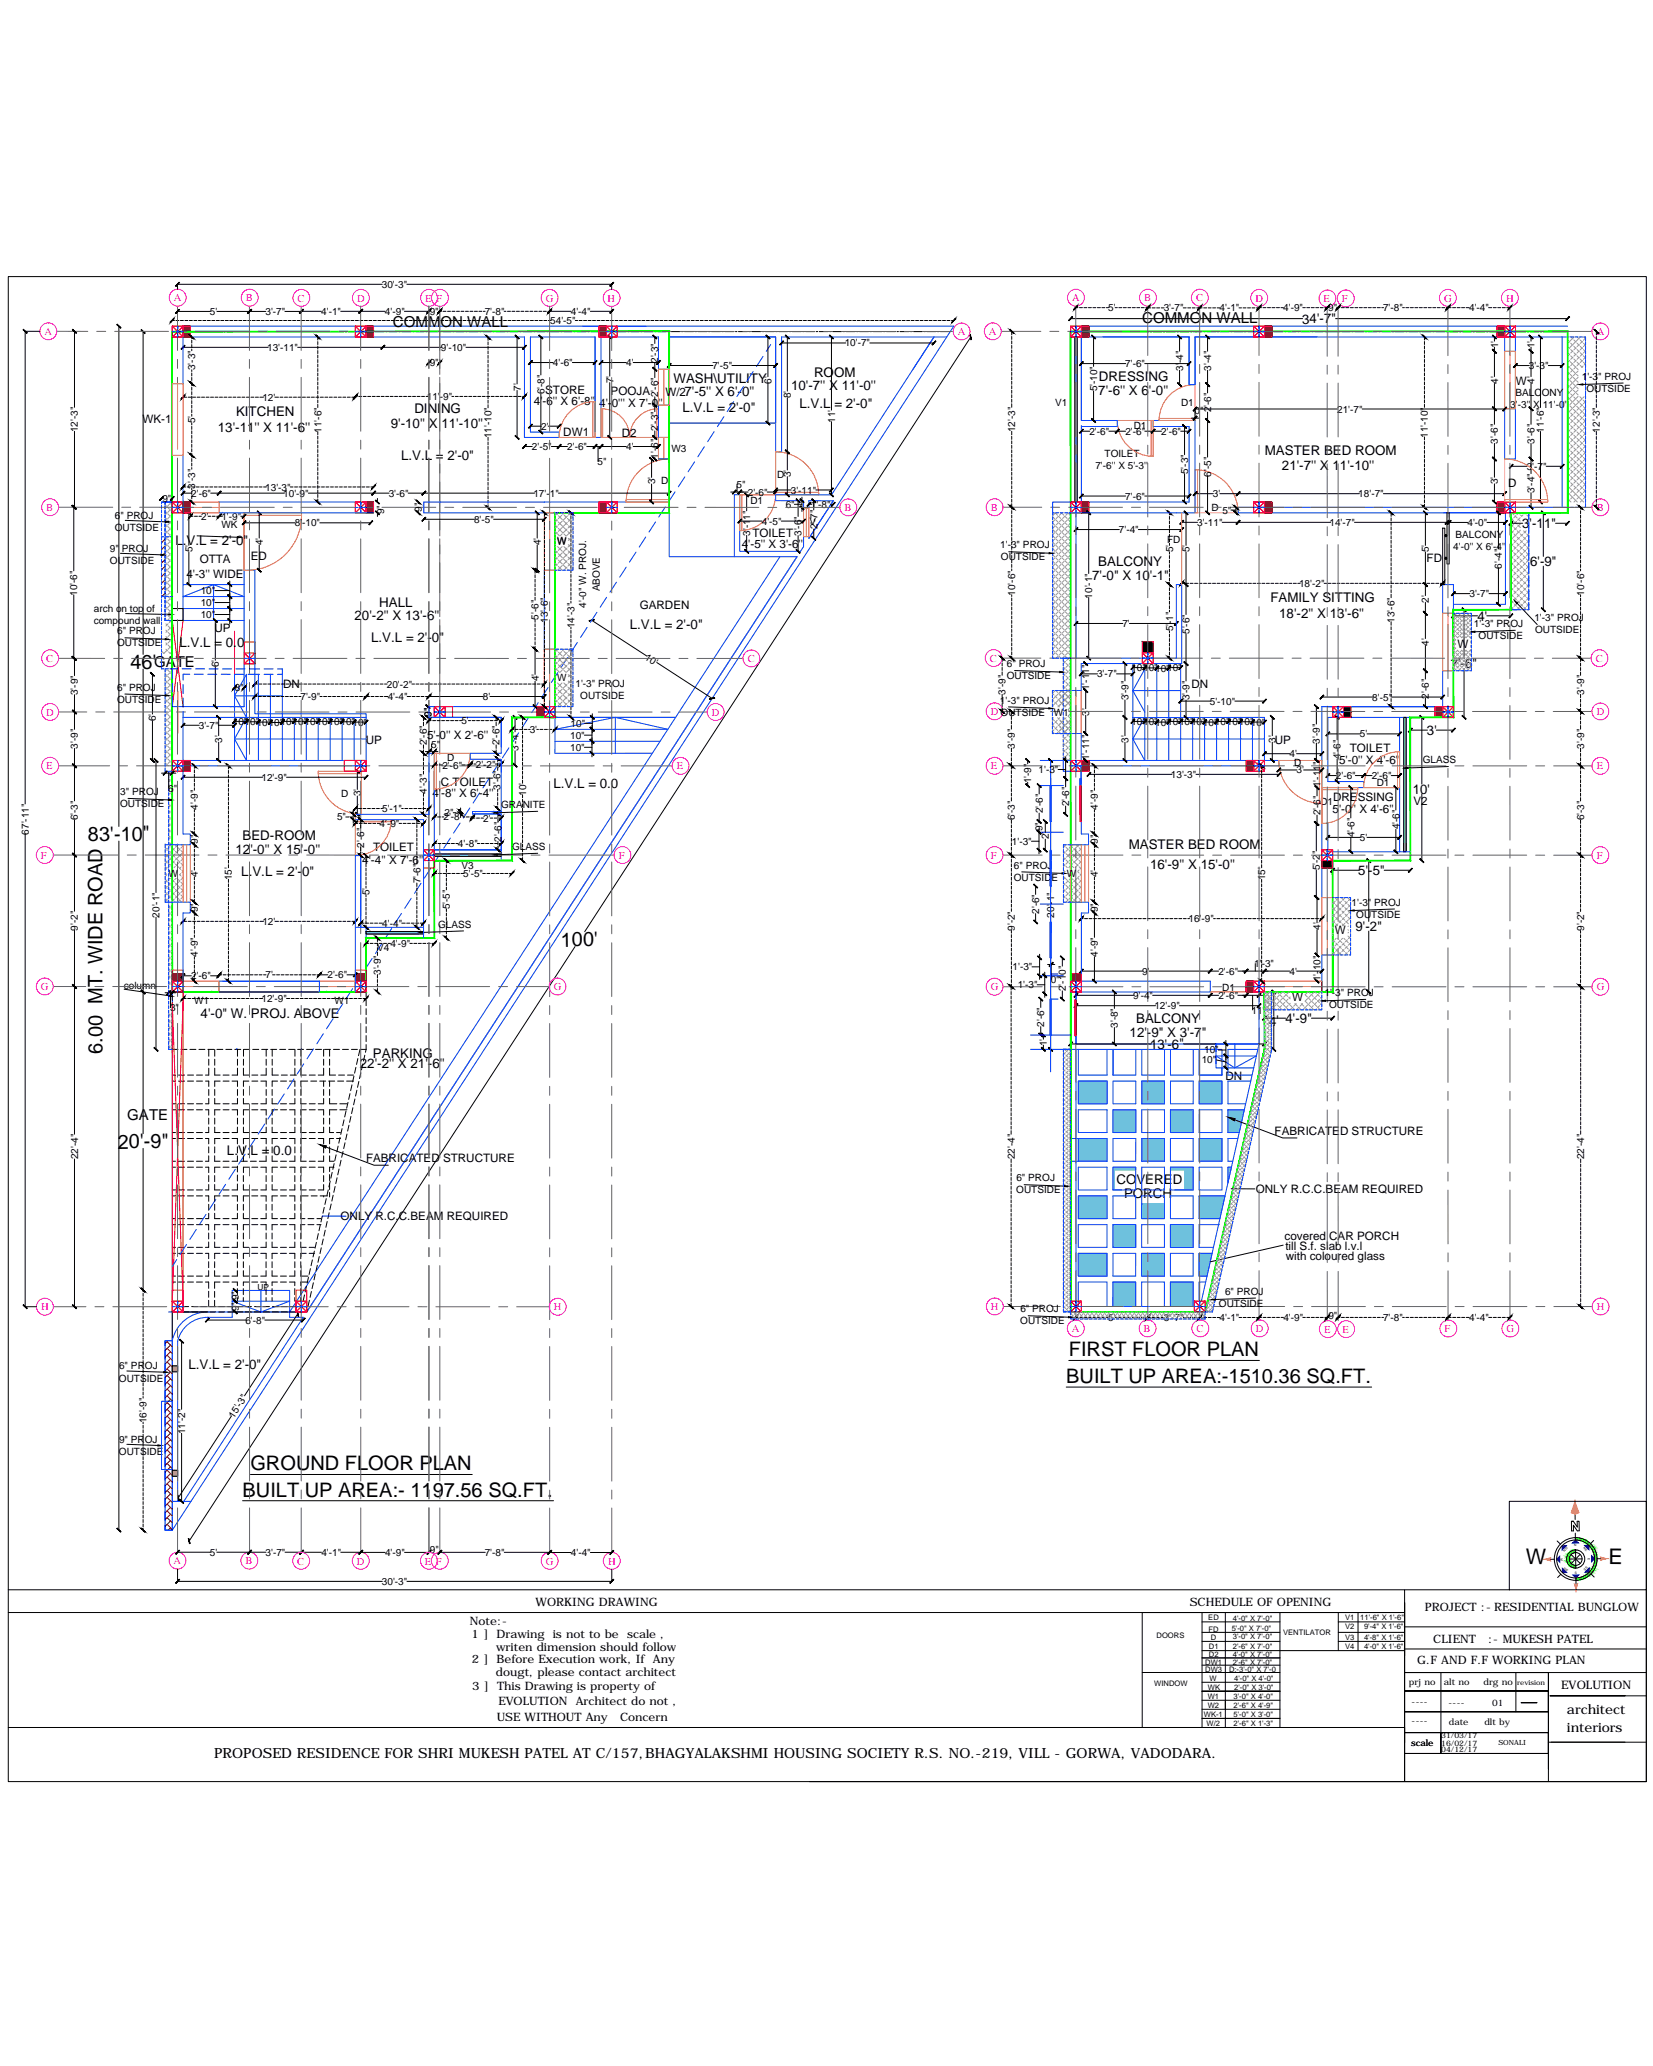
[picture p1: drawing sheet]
<svg xmlns="http://www.w3.org/2000/svg" width="1280mm" height="1600mm" viewBox="0 0 1280 1600" stroke-linecap="round" stroke-linejoin="round" font-family="sans-serif">
<defs><g id="words">
<g font-size="16.7">
<text x="1181" y="1211">W</text>
<text x="1246" y="1211">E</text>
</g>
<g font-size="15.5">
<text x="101" y="518" transform="rotate(-1 101 518)">46'</text>
<text x="68" y="652" transform="rotate(-1 68 652)">83'-10&quot;</text>
<text x="434" y="733" transform="rotate(-1 434 733)">100'</text>
<text x="79" y="816" transform="rotate(-90 79 816)">6.00 MT. WIDE ROAD</text>
<text x="91" y="889" transform="rotate(-1 91 889)">20'-9&quot;</text>
<text x="828" y="1050">FIRST FLOOR PLAN</text>
<text x="826" y="1071">BUILT UP AREA:-1510.36 SQ.FT.</text>
<text x="194" y="1138">GROUND FLOOR PLAN</text>
<text x="188" y="1159">BUILT UP AREA:- 1197.56 SQ.FT.</text>
</g>
<g font-size="11.6">
<text x="884" y="250">COMMON WALL</text>
<text x="304" y="253">COMMON WALL</text>
<text x="119" y="517">GATE</text>
<text x="99" y="867">GATE</text>
</g>
<text font-size="10.8" x="166" y="1362">PROPOSED RESIDENCE FOR SHRI MUKESH PATEL AT C/157,BHAGYALAKSHMI HOUSING SOCIETY R.S. NO.-219, VILL - GORWA, VADODARA.</text>
<g font-size="10.4">
<text x="1213" y="1328">architect</text>
<text x="1213" y="1341">interiors</text>
</g>
<g font-size="10.3">
<text x="1008" y="251" transform="rotate(-1 1008 251)">34'-7&quot;</text>
<text x="630" y="292">ROOM</text>
<text x="521" y="296">WASH\UTILITY</text>
<text x="851" y="295">DRESSING</text>
<text x="612" y="302">10'-7'' X 11'-0''</text>
<text x="850" y="306">7'-6'' X 6'-0''</text>
<text x="530" y="307">7'-5'' X 6'-0''</text>
<text x="619" y="316">L.V.L = 2'-0&quot;</text>
<text x="183" y="323">KITCHEN</text>
<text x="321" y="320">DINING</text>
<text x="528" y="319">L.V.L = 2'-0&quot;</text>
<text x="169" y="334">13'-11'' X 11'-6''</text>
<text x="303" y="331">9'-10'' X 11'-10''</text>
<text x="979" y="353">MASTER BED ROOM</text>
<text x="311" y="356">L.V.L = 2'-0&quot;</text>
<text x="993" y="364">21'-7'' X 11'-10''</text>
<text x="1179" y="409" transform="rotate(-1 1179 409)">3'-11&quot;</text>
<text x="136" y="422">L.V.L = 2'-0&quot;</text>
<text x="850" y="439">BALCONY</text>
<text x="1185" y="438" transform="rotate(-1 1185 438)">6'-9&quot;</text>
<text x="846" y="449">7'-0&quot; X 10'-1&quot;</text>
<text x="984" y="466">FAMILY SITTING</text>
<text x="294" y="470">HALL</text>
<text x="990" y="479">18'-2'' X 13'-6''</text>
<text x="275" y="480">20'-2'' X 13'-6''</text>
<text x="1144" y="481" transform="rotate(-1 1144 481)">4'</text>
<text x="488" y="487">L.V.L = 2'-0&quot;</text>
<text x="287" y="497">L.V.L = 2'-0&quot;</text>
<text x="139" y="501">L.V.L = 0.0</text>
<text x="1123" y="518" transform="rotate(-1 1123 518)">7'-6&quot;</text>
<text x="1105" y="569" transform="rotate(-1 1105 569)">3'</text>
<text x="429" y="610">L.V.L = 0.0</text>
<text x="1094" y="615" transform="rotate(-1 1094 615)">10'</text>
<text x="188" y="650">BED-ROOM</text>
<text x="874" y="657">MASTER BED ROOM</text>
<text x="182" y="661">12'-0'' X 15'-0''</text>
<text x="891" y="673">16'-9'' X 15'-0''</text>
<text x="1052" y="678" transform="rotate(-1 1052 678)">5'-5&quot;</text>
<text x="187" y="678">L.V.L = 2'-0&quot;</text>
<text x="1050" y="721" transform="rotate(-1 1050 721)">9'-2&quot;</text>
<text x="155" y="788">4'-0&quot; W. PROJ. ABOVE</text>
<text x="880" y="792">BALCONY</text>
<text x="983" y="794" transform="rotate(-1 983 794)">4' 4'-9&quot;</text>
<text x="875" y="803">12'-9&quot; X 3'-7&quot;</text>
<text x="891" y="812" transform="rotate(-1 891 812)">13'-6&quot;</text>
<text x="289" y="819">PARKING</text>
<text x="279" y="827">22'-2'' X 21'-6''</text>
<text x="176" y="895">L.V.L = 0.0</text>
<text x="864" y="917">COVERED</text>
<text x="870" y="928">PORCH</text>
<text x="146" y="1060">L.V.L = 2'-0&quot;</text>
</g>
<text font-size="9.1" x="1209" y="1308">EVOLUTION</text>
<g font-size="9">
<text x="1174" y="298">W</text>
<text x="422" y="305">STORE</text>
<text x="473" y="306">POOJA</text>
<text x="515" y="306">W/2</text>
<text x="413" y="313">4'-6'' X 6'-8''</text>
<text x="464" y="315">4'-0''' X 7'-0''</text>
<text x="110" y="327">WK-1</text>
<text x="436" y="338">DW1</text>
<text x="482" y="338">D2</text>
<text x="1168" y="377">D</text>
<text x="583" y="416">TOILET</text>
<text x="574" y="424">4'-5'' X 3'-6''</text>
<text x="155" y="436">OTTA</text>
<text x="194" y="434">ED</text>
<text x="1105" y="436">FD</text>
<text x="144" y="447">4'-3'' WIDE</text>
<text x="495" y="472">GARDEN</text>
<text x="166" y="490">UP</text>
<text x="1129" y="502">W</text>
<text x="219" y="533">DN</text>
<text x="923" y="533">DN</text>
<text x="331" y="572">5'-0'' X 2'-6''</text>
<text x="283" y="576">UP</text>
<text x="987" y="576">UP</text>
<text x="1045" y="582">TOILET</text>
<text x="1037" y="591">5'-0'' X 4'-6''</text>
<text x="341" y="609">C.TOILET</text>
<text x="335" y="617">4'-8'' X 6'-4''</text>
<text x="1032" y="620">DRESSING</text>
<text x="1094" y="623">V2</text>
<text x="1032" y="630">5'-0'' X 4'-6''</text>
<text x="289" y="659">TOILET</text>
<text x="281" y="669">4'-4'' X 7'-6''</text>
<text x="1034" y="724">W</text>
<text x="1001" y="775">W</text>
<text x="949" y="836">DN</text>
<text x="987" y="879">FABRICATED STRUCTURE</text>
<text x="283" y="900">FABRICATED STRUCTURE</text>
<text x="972" y="924">ONLY R.C.C.BEAM REQUIRED</text>
<text x="264" y="945">ONLY R.C.C.BEAM REQUIRED</text>
<text x="995" y="960">covered CAR PORCH</text>
<text x="995" y="968">till S.f. slab l.v.l</text>
<text x="996" y="976">with coloured glass</text>
<text x="415" y="1243">WORKING DRAWING</text>
<text x="921" y="1243">SCHEDULE OF OPENING</text>
<text x="1103" y="1248">PROJECT :- RESIDENTIAL BUNGLOW</text>
<text x="364" y="1258">Note:-</text>
<text x="365" y="1269">1 ]</text>
<text x="384" y="1269">Drawing</text>
<text x="428" y="1269">is not to be</text>
<text x="485" y="1269">scale ,</text>
<text x="1110" y="1272">CLIENT</text>
<text x="1152" y="1272">:- MUKESH PATEL</text>
<text x="384" y="1278">writen dimension should follow</text>
<text x="365" y="1288">2 ]</text>
<text x="384" y="1288">Before Execution work, If Any</text>
<text x="1097" y="1289">G.F AND F.F WORKING PLAN</text>
<text x="384" y="1298">dougt, please contact architect</text>
<text x="366" y="1309">3 ]</text>
<text x="385" y="1309">This Drawing is property of</text>
<text x="386" y="1321">EVOLUTION</text>
<text x="446" y="1321">Architect do not ,</text>
<text x="385" y="1333">USE WITHOUT Any</text>
<text x="480" y="1333">Concern</text>
</g>
<g font-size="8.2" fill="#f0f">
<text x="135" y="233">A</text>
<text x="190" y="233">B</text>
<text x="230" y="234">C</text>
<text x="276" y="234">D</text>
<text x="329" y="234">E F</text>
<text x="423" y="234">G</text>
<text x="470" y="234">H</text>
<text x="830" y="233">A</text>
<text x="886" y="233">B</text>
<text x="926" y="233">C</text>
<text x="972" y="234">D</text>
<text x="1118" y="234">G</text>
<text x="1166" y="234">H</text>
<text x="1025" y="234">E</text>
<text x="1039" y="234">F</text>
<text x="34" y="259">A</text>
<text x="742" y="259">A</text>
<text x="766" y="259">A</text>
<text x="1236" y="259">A</text>
<text x="36" y="396">B</text>
<text x="654" y="396">B</text>
<text x="767" y="396">B</text>
<text x="1236" y="396">B</text>
<text x="36" y="513">C</text>
<text x="579" y="513">C</text>
<text x="766" y="512">C</text>
<text x="1236" y="512">C</text>
<text x="36" y="554">D</text>
<text x="551" y="554">D</text>
<text x="767" y="554">D OUTSIDE</text>
<text x="1236" y="554">D</text>
<text x="36" y="596">E</text>
<text x="524" y="596">E</text>
<text x="767" y="596">E</text>
<text x="1236" y="596">E</text>
<text x="32" y="665">F</text>
<text x="479" y="665">F</text>
<text x="767" y="665">F</text>
<text x="1236" y="665">F</text>
<text x="32" y="767">G</text>
<text x="429" y="767">G</text>
<text x="767" y="767">G</text>
<text x="1236" y="767">G</text>
<text x="32" y="1015">H</text>
<text x="429" y="1015">H</text>
<text x="767" y="1014">H</text>
<text x="1236" y="1015">H</text>
<text x="830" y="1032">A</text>
<text x="885" y="1032">B</text>
<text x="926" y="1032">C</text>
<text x="972" y="1032">D</text>
<text x="1118" y="1032">F</text>
<text x="1166" y="1032">G</text>
<text x="1025" y="1032">E</text>
<text x="1039" y="1032">E</text>
<text x="134" y="1211">A</text>
<text x="190" y="1211">B</text>
<text x="230" y="1212">C</text>
<text x="276" y="1212">D</text>
<text x="329" y="1212">E F</text>
<text x="423" y="1212">G</text>
<text x="471" y="1212">H</text>
</g>
<g font-size="7.7">
<text x="296" y="223">30'-3&quot;</text>
<text x="162" y="244">5'</text>
<text x="206" y="244">3'-7&quot;</text>
<text x="249" y="244">4'-1&quot;</text>
<text x="298" y="244">4'-9&quot;</text>
<text x="333" y="244">9&quot;</text>
<text x="375" y="244">7'-8&quot;</text>
<text x="442" y="244">4'-4&quot;</text>
<text x="858" y="241">5'</text>
<text x="901" y="241">3'-7&quot;</text>
<text x="944" y="241">4'-1&quot;</text>
<text x="994" y="241">4'-9&quot;</text>
<text x="1028" y="241">9&quot;</text>
<text x="1071" y="241">7'-8&quot;</text>
<text x="1138" y="241">4'-4&quot;</text>
<text x="426" y="251">54'-5&quot;</text>
<text x="654" y="268">10'-7&quot;</text>
<text x="1160" y="270" transform="rotate(-90 1160 270)">1'</text>
<text x="1188" y="270" transform="rotate(-90 1188 270)">1'</text>
<text x="207" y="272">13'-11&quot;</text>
<text x="341" y="272">9'-10&quot;</text>
<text x="510" y="281" transform="rotate(-90 510 281)">2'-3&quot;</text>
<text x="151" y="287" transform="rotate(-90 151 287)">3'-3&quot;</text>
<text x="333" y="284">9&quot;</text>
<text x="428" y="283">4'-6&quot;</text>
<text x="485" y="283">4'</text>
<text x="552" y="286">7'-5&quot;</text>
<text x="871" y="284">7'-6&quot;</text>
<text x="916" y="287" transform="rotate(-90 916 287)">3'-4&quot;</text>
<text x="938" y="287" transform="rotate(-90 938 287)">3'-4&quot;</text>
<text x="1184" y="286">3'-3&quot;</text>
<text x="1225" y="294">1'-3&quot; PROJ</text>
<text x="475" y="297" transform="rotate(-90 475 297)">7'</text>
<text x="597" y="297" transform="rotate(-90 597 297)">6'</text>
<text x="1160" y="297" transform="rotate(-90 1160 297)">4'</text>
<text x="1188" y="297" transform="rotate(-90 1188 297)">4'</text>
<text x="403" y="303" transform="rotate(-90 403 303)">7'</text>
<text x="421" y="305" transform="rotate(-90 421 305)">6'-8&quot;</text>
<text x="849" y="303" transform="rotate(-90 849 303)">5'-10&quot;</text>
<text x="1228" y="303">OUTSIDE</text>
<text x="203" y="310">12'</text>
<text x="330" y="310">11'-9&quot;</text>
<text x="510" y="307" transform="rotate(-90 510 307)">2'-6&quot;</text>
<text x="612" y="308" transform="rotate(-90 612 308)">8'</text>
<text x="1173" y="306">BALCONY</text>
<text x="817" y="315">V1</text>
<text x="914" y="315">D1</text>
<text x="1169" y="316">3'-3'' X 11'-0''</text>
<text x="925" y="321">0&quot;</text>
<text x="938" y="319" transform="rotate(-90 938 319)">2'-6&quot;</text>
<text x="1035" y="320">21'-7&quot;</text>
<text x="151" y="328" transform="rotate(-90 151 328)">5'</text>
<text x="647" y="327" transform="rotate(-90 647 327)">11'</text>
<text x="60" y="335" transform="rotate(-90 60 335)">12'-3&quot;</text>
<text x="249" y="335" transform="rotate(-90 249 335)">11'-6&quot;</text>
<text x="419" y="333">2'</text>
<text x="510" y="334" transform="rotate(-90 510 334)">2'-3&quot;</text>
<text x="786" y="335" transform="rotate(-90 786 335)">12'-3&quot;</text>
<text x="878" y="332">D1</text>
<text x="1195" y="335" transform="rotate(-90 1195 335)">11'-6&quot;</text>
<text x="1239" y="335" transform="rotate(-90 1239 335)">12'-3&quot;</text>
<text x="381" y="339" transform="rotate(-90 381 339)">11'-10&quot;</text>
<text x="844" y="337">2'-6&quot;</text>
<text x="871" y="337">2'-6&quot;</text>
<text x="899" y="337">2'-6&quot;</text>
<text x="1106" y="339" transform="rotate(-90 1106 339)">11'-10&quot;</text>
<text x="1160" y="344" transform="rotate(-90 1160 344)">3'-6&quot;</text>
<text x="1188" y="344" transform="rotate(-90 1188 344)">3'-6&quot;</text>
<text x="412" y="348">2'-5&quot;</text>
<text x="439" y="348">2'-6&quot;</text>
<text x="485" y="349">4'</text>
<text x="520" y="350">W3</text>
<text x="855" y="354">TOILET</text>
<text x="463" y="360">5&quot;</text>
<text x="510" y="355" transform="rotate(-90 510 355)">1'-6&quot;</text>
<text x="848" y="363">7'-6'' X 5'-3''</text>
<text x="1182" y="364">3'-7&quot;</text>
<text x="602" y="370">D</text>
<text x="612" y="369" transform="rotate(-90 612 369)">3'</text>
<text x="920" y="367" transform="rotate(-90 920 367)">5'-3&quot;</text>
<text x="938" y="369" transform="rotate(-90 938 369)">6'-5&quot;</text>
<text x="507" y="375" transform="rotate(-90 507 375)">3'</text>
<text x="512" y="375">D</text>
<text x="570" y="378">5&quot;</text>
<text x="1160" y="375" transform="rotate(-90 1160 375)">3'</text>
<text x="151" y="378" transform="rotate(-90 151 378)">3'-3&quot;</text>
<text x="205" y="380">13'-3&quot;</text>
<text x="579" y="384">2'-6&quot;</text>
<text x="612" y="382">3'-11&quot;</text>
<text x="1188" y="382" transform="rotate(-90 1188 382)">3'-4&quot;</text>
<text x="126" y="389">9&quot;</text>
<text x="148" y="385">2'-6&quot;</text>
<text x="219" y="385">10'-9&quot;</text>
<text x="301" y="385">3'-6&quot;</text>
<text x="413" y="385">17'-1&quot;</text>
<text x="871" y="387">7'-6&quot;</text>
<text x="939" y="385">3'</text>
<text x="1052" y="385">18'-7&quot;</text>
<text x="581" y="391">D1</text>
<text x="608" y="393">6&quot;</text>
<text x="628" y="393">1'-8&quot;</text>
<text x="938" y="396">D</text>
<text x="89" y="402">6&quot; PROJ</text>
<text x="297" y="398" transform="rotate(-90 297 398)">9&quot;</text>
<text x="327" y="396" transform="rotate(-90 327 396)">9&quot;</text>
<text x="946" y="398">5&quot;</text>
<text x="156" y="403">2'</text>
<text x="171" y="403">1'-9&quot;</text>
<text x="228" y="408">8'-10&quot;</text>
<text x="367" y="405">8'-5&quot;</text>
<text x="590" y="406">4'-5&quot;</text>
<text x="627" y="407">V</text>
<text x="927" y="407">3'-11&quot;</text>
<text x="1029" y="407">14'-7&quot;</text>
<text x="1136" y="407">4'-0&quot;</text>
<text x="89" y="411">OUTSIDE</text>
<text x="172" y="409">WK</text>
<text x="633" y="410" transform="rotate(-90 633 410)">2'-7&quot;</text>
<text x="866" y="413">7'-4&quot;</text>
<text x="581" y="415" transform="rotate(-90 581 415)">3'-11&quot;</text>
<text x="621" y="415" transform="rotate(-90 621 415)">3'-6&quot;</text>
<text x="1127" y="416">BALCONY</text>
<text x="204" y="422" transform="rotate(-90 204 422)">4'</text>
<text x="419" y="422" transform="rotate(-90 419 422)">4'</text>
<text x="431" y="422">W</text>
<text x="432" y="421">W</text>
<text x="775" y="425">1'-3&quot; PROJ</text>
<text x="904" y="421">FD</text>
<text x="1125" y="426">4'-0'' X 6'-4''</text>
<text x="85" y="427">9&quot; PROJ</text>
<text x="149" y="428" transform="rotate(-90 149 428)">5'</text>
<text x="908" y="428" transform="rotate(-90 908 428)">5'</text>
<text x="921" y="428" transform="rotate(-90 921 428)">5'</text>
<text x="1106" y="428" transform="rotate(-90 1106 428)">5'</text>
<text x="85" y="436">OUTSIDE</text>
<text x="775" y="434">OUTSIDE</text>
<text x="1163" y="440" transform="rotate(-90 1163 440)">6'-4&quot;</text>
<text x="1006" y="454">18'-2&quot;</text>
<text x="60" y="461" transform="rotate(-90 60 461)">10'-6&quot;</text>
<text x="155" y="460">10&quot;</text>
<text x="464" y="458" transform="rotate(-90 464 458)">ABOVE</text>
<text x="786" y="461" transform="rotate(-90 786 461)">10'-6&quot;</text>
<text x="1227" y="461" transform="rotate(-90 1227 461)">10'-6&quot;</text>
<text x="846" y="464" transform="rotate(-90 846 464)">10'-1&quot;</text>
<text x="1106" y="467" transform="rotate(-90 1106 467)">2'</text>
<text x="1138" y="462">3'-7&quot;</text>
<text x="155" y="469">10&quot;</text>
<text x="454" y="471" transform="rotate(-90 454 471)">4'-0&quot; W. PROJ.</text>
<text x="73" y="474">arch on top of</text>
<text x="155" y="479">10&quot;</text>
<text x="417" y="480" transform="rotate(-90 417 480)">5'-6&quot;</text>
<text x="73" y="484">compound wall</text>
<text x="424" y="482" transform="rotate(-90 424 482)">13'-6&quot;</text>
<text x="869" y="486">7'</text>
<text x="1080" y="482" transform="rotate(-90 1080 482)">13'-6&quot;</text>
<text x="1141" y="485">1'-3&quot; PROJ</text>
<text x="1188" y="481">1'-3&quot; PROJ</text>
<text x="91" y="491">6&quot; PROJ</text>
<text x="445" y="486" transform="rotate(-90 445 486)">14'-3&quot;</text>
<text x="908" y="489" transform="rotate(-90 908 489)">5'-1&quot;</text>
<text x="921" y="491" transform="rotate(-90 921 491)">5'-6&quot;</text>
<text x="1189" y="491">OUTSIDE</text>
<text x="1145" y="495">OUTSIDE</text>
<text x="91" y="501">OUTSIDE</text>
<text x="1106" y="500" transform="rotate(-90 1106 500)">4'</text>
<text x="499" y="510" transform="rotate(33 499 510)">10'</text>
<text x="169" y="517" transform="rotate(-90 169 517)">6'</text>
<text x="780" y="517">6&quot; PROJ</text>
<text x="876" y="520">10&quot;10&quot;10&quot;10&quot;</text>
<text x="417" y="528" transform="rotate(-90 417 528)">4'</text>
<text x="431" y="528">W</text>
<text x="779" y="526">OUTSIDE</text>
<text x="849" y="525">3'-7&quot;</text>
<text x="300" y="532">20'-2&quot;</text>
<text x="446" y="532">1'-3&quot; PROJ</text>
<text x="60" y="538" transform="rotate(-90 60 538)">3'-9&quot;</text>
<text x="91" y="535">6&quot; PROJ</text>
<text x="182" y="535">8&quot;</text>
<text x="779" y="538" transform="rotate(-90 779 538)">3'-9&quot;</text>
<text x="843" y="534" transform="rotate(-90 843 534)">1'-11&quot;</text>
<text x="1227" y="538" transform="rotate(-90 1227 538)">3'-9&quot;</text>
<text x="91" y="544">OUTSIDE</text>
<text x="233" y="542">7'-9&quot;</text>
<text x="300" y="542">4'-4&quot;</text>
<text x="374" y="542">8'</text>
<text x="449" y="541">OUTSIDE</text>
<text x="774" y="545">1'-3&quot; PROJ</text>
<text x="874" y="542" transform="rotate(-90 874 542)">3'-9&quot;</text>
<text x="921" y="542" transform="rotate(-90 921 542)">3'-9&quot;</text>
<text x="937" y="546">5'-10&quot;</text>
<text x="1063" y="543">8'-5&quot;</text>
<text x="1106" y="541" transform="rotate(-90 1106 541)">2'-6&quot;</text>
<text x="334" y="555" transform="rotate(-90 334 555)">9&quot;</text>
<text x="816" y="554">W1</text>
<text x="843" y="554" transform="rotate(-90 843 554)">3'</text>
<text x="121" y="558" transform="rotate(-90 121 558)">6'</text>
<text x="180" y="561">10&quot;10&quot;10&quot;10&quot;10&quot;10&quot;10&quot;10&quot;10&quot;10&quot;10&quot;</text>
<text x="357" y="561">5'</text>
<text x="442" y="563">10&quot;</text>
<text x="876" y="561">10&quot;10&quot;10&quot;10&quot;10&quot;10&quot;10&quot;10&quot;10&quot;10&quot;10&quot;</text>
<text x="154" y="564">3'-7&quot;</text>
<text x="410" y="568">3'</text>
<text x="172" y="575" transform="rotate(-90 172 575)">3'</text>
<text x="441" y="572">10&quot;</text>
<text x="874" y="575" transform="rotate(-90 874 575)">3'</text>
<text x="988" y="575" transform="rotate(-90 988 575)">3'</text>
<text x="1022" y="576" transform="rotate(-90 1022 576)">3'-9&quot;</text>
<text x="1053" y="571">5'</text>
<text x="60" y="580" transform="rotate(-90 60 580)">3'-9&quot;</text>
<text x="331" y="577" transform="rotate(-90 331 577)">2'-6&quot;</text>
<text x="334" y="579">5&quot;</text>
<text x="387" y="577" transform="rotate(-90 387 577)">2'-6&quot;</text>
<text x="402" y="582" transform="rotate(-90 402 582)">3'-4&quot;</text>
<text x="441" y="581">10&quot;</text>
<text x="786" y="580" transform="rotate(-90 786 580)">3'-9&quot;</text>
<text x="1227" y="580" transform="rotate(-90 1227 580)">3'-9&quot;</text>
<text x="998" y="586">4'</text>
<text x="1038" y="588" transform="rotate(-90 1038 588)">4'-6&quot;</text>
<text x="346" y="590">D</text>
<text x="843" y="589" transform="rotate(-90 843 589)">1'-11&quot;</text>
<text x="1002" y="593">D</text>
<text x="1102" y="591">GLASS</text>
<text x="342" y="595">2'-6&quot;</text>
<text x="368" y="594">2'-2&quot;</text>
<text x="804" y="599">1'-3&quot;</text>
<text x="1004" y="599">3'</text>
<text x="202" y="605">12'-9&quot;</text>
<text x="907" y="602">13'-3&quot;</text>
<text x="1034" y="603">2'-6&quot;</text>
<text x="1062" y="603">2'-6&quot;</text>
<text x="388" y="612" transform="rotate(-90 388 612)">3'-6&quot;</text>
<text x="798" y="607" transform="rotate(-90 798 607)">1'-9&quot;</text>
<text x="1022" y="610" transform="rotate(-90 1022 610)">1'-11&quot;</text>
<text x="1066" y="609">D1</text>
<text x="93" y="616">3&quot; PROJ</text>
<text x="130" y="613">6&quot;</text>
<text x="264" y="617">D</text>
<text x="279" y="617" transform="rotate(-90 279 617)">3'</text>
<text x="331" y="615" transform="rotate(-90 331 615)">4'-3&quot;</text>
<text x="407" y="616" transform="rotate(-90 407 616)">10'</text>
<text x="1022" y="623">D1</text>
<text x="93" y="625">OUTSIDE</text>
<text x="153" y="627" transform="rotate(-90 153 627)">4'-9&quot;</text>
<text x="296" y="629">5'-1&quot;</text>
<text x="388" y="626">GRANITE</text>
<text x="807" y="630" transform="rotate(-90 807 630)">2'-6&quot;</text>
<text x="828" y="624" transform="rotate(-90 828 624)">2'-6&quot;</text>
<text x="850" y="627" transform="rotate(-90 850 627)">4'-9&quot;</text>
<text x="60" y="635" transform="rotate(-90 60 635)">6'-3&quot;</text>
<text x="261" y="635">5&quot;</text>
<text x="343" y="635">2'-8&quot;</text>
<text x="344" y="632">2&quot;</text>
<text x="786" y="635" transform="rotate(-90 786 635)">6'-3&quot;</text>
<text x="1022" y="631" transform="rotate(-90 1022 631)">2'-6&quot;</text>
<text x="1227" y="635" transform="rotate(-90 1227 635)">6'-3&quot;</text>
<text x="294" y="640">4'-9&quot;</text>
<text x="374" y="636">2'</text>
<text x="22" y="646" transform="rotate(-90 22 646)">67'-11&quot;</text>
<text x="807" y="644" transform="rotate(-90 807 644)">9&quot;</text>
<text x="1084" y="642" transform="rotate(-90 1084 642)">4'-6&quot;</text>
<text x="153" y="654" transform="rotate(-90 153 654)">9&quot;</text>
<text x="388" y="652" transform="rotate(-90 388 652)">2'-6&quot;</text>
<text x="812" y="650" transform="rotate(-90 812 650)">2'</text>
<text x="850" y="654" transform="rotate(-90 850 654)">9&quot;</text>
<text x="1049" y="648" transform="rotate(-90 1049 648)">4'-6&quot;</text>
<text x="1053" y="651">5'</text>
<text x="282" y="656" transform="rotate(-90 282 656)">2'-6&quot;</text>
<text x="355" y="656">4'-8&quot;</text>
<text x="397" y="658">GLASS</text>
<text x="784" y="654">1'-3&quot;</text>
<text x="357" y="673">V3</text>
<text x="785" y="673">6&quot; PROJ</text>
<text x="1022" y="674" transform="rotate(-90 1022 674)">5'-2&quot;</text>
<text x="130" y="679">W</text>
<text x="153" y="679" transform="rotate(-90 153 679)">4'</text>
<text x="180" y="682" transform="rotate(-90 180 682)">15'</text>
<text x="359" y="679">5'-5&quot;</text>
<text x="785" y="682">OUTSIDE</text>
<text x="826" y="679">W</text>
<text x="850" y="679" transform="rotate(-90 850 679)">4'</text>
<text x="980" y="682" transform="rotate(-90 980 682)">15'</text>
<text x="326" y="684" transform="rotate(-90 326 684)">7'-6&quot;</text>
<text x="286" y="693" transform="rotate(-90 286 693)">5'</text>
<text x="1046" y="702">1'-3&quot; PROJ</text>
<text x="153" y="706" transform="rotate(-90 153 706)">9&quot;</text>
<text x="348" y="704" transform="rotate(-90 348 704)">5'-5&quot;</text>
<text x="805" y="708" transform="rotate(-90 805 708)">2'-6&quot;</text>
<text x="850" y="706" transform="rotate(-90 850 706)">9&quot;</text>
<text x="124" y="711" transform="rotate(-90 124 711)">20'-1&quot;</text>
<text x="816" y="711" transform="rotate(-90 816 711)">20'-1&quot;</text>
<text x="1050" y="711">OUTSIDE</text>
<text x="203" y="716">12'</text>
<text x="296" y="718">4'-4&quot;</text>
<text x="339" y="718">GLASS</text>
<text x="920" y="714">16'-9&quot;</text>
<text x="60" y="721" transform="rotate(-90 60 721)">9'-2&quot;</text>
<text x="786" y="721" transform="rotate(-90 786 721)">9'-2&quot;</text>
<text x="1022" y="720" transform="rotate(-90 1022 720)">4'</text>
<text x="1227" y="721" transform="rotate(-90 1227 721)">9'-2&quot;</text>
<text x="292" y="736">V4</text>
<text x="302" y="733">4'-9&quot;</text>
<text x="153" y="741" transform="rotate(-90 153 741)">4'-9&quot;</text>
<text x="850" y="741" transform="rotate(-90 850 741)">4'-9&quot;</text>
<text x="971" y="749">1'-3&quot;</text>
<text x="295" y="755" transform="rotate(-90 295 755)">3'-9&quot;</text>
<text x="784" y="751">1'-3&quot;</text>
<text x="884" y="755">9'</text>
<text x="943" y="755">2'-6&quot;</text>
<text x="998" y="755">4'</text>
<text x="148" y="758">2'-6&quot;</text>
<text x="206" y="758">7'</text>
<text x="254" y="758">2'-6&quot;</text>
<text x="814" y="761">0&quot;</text>
<text x="1022" y="760" transform="rotate(-90 1022 760)">1'-10&quot;</text>
<text x="96" y="766">column</text>
<text x="788" y="765">1'-3&quot;</text>
<text x="825" y="768" transform="rotate(-90 825 768)">2'-10&quot;</text>
<text x="946" y="767">D1</text>
<text x="877" y="773">9'-4&quot;</text>
<text x="943" y="773">2'-6&quot;</text>
<text x="1025" y="771">1'-3&quot; PROJ</text>
<text x="150" y="778">W1</text>
<text x="202" y="776">12'-9&quot;</text>
<text x="259" y="778">W1</text>
<text x="132" y="783">3&quot;</text>
<text x="894" y="782">12'-9&quot;</text>
<text x="969" y="785">11&quot;</text>
<text x="1029" y="781">OUTSIDE</text>
<text x="809" y="795" transform="rotate(-90 809 795)">2'-6&quot;</text>
<text x="866" y="796" transform="rotate(-90 866 796)">3'-8&quot;</text>
<text x="811" y="810" transform="rotate(-90 811 810)">1'</text>
<text x="932" y="816">10&quot;</text>
<text x="930" y="823">10&quot;</text>
<text x="60" y="898" transform="rotate(-90 60 898)">22'-4&quot;</text>
<text x="786" y="898" transform="rotate(-90 786 898)">22'-4&quot;</text>
<text x="1227" y="898" transform="rotate(-90 1227 898)">22'-4&quot;</text>
<text x="787" y="915">6&quot; PROJ</text>
<text x="787" y="924">OUTSIDE</text>
<text x="185" y="1007" transform="rotate(-90 185 1007)">9&quot;</text>
<text x="949" y="1003">6&quot; PROJ</text>
<text x="944" y="1012">OUTSIDE</text>
<text x="185" y="1015" transform="rotate(-90 185 1015)">9&quot;</text>
<text x="790" y="1016">6&quot; PROJ</text>
<text x="190" y="1025">6'-8&quot;</text>
<text x="790" y="1026">OUTSIDE</text>
<text x="858" y="1023">5'</text>
<text x="901" y="1023">3'-7&quot;</text>
<text x="944" y="1023">4'-1&quot;</text>
<text x="994" y="1023">4'-9&quot;</text>
<text x="1029" y="1021">9&quot;</text>
<text x="1071" y="1023">7'-8&quot;</text>
<text x="1138" y="1023">4'-4&quot;</text>
<text x="92" y="1060">6&quot; PROJ</text>
<text x="92" y="1070">OUTSIDE</text>
<text x="114" y="1102" transform="rotate(-90 114 1102)">16'-9&quot;</text>
<text x="181" y="1099" transform="rotate(-57 181 1099)">15'-3&quot;</text>
<text x="143" y="1111" transform="rotate(-90 143 1111)">11'-2&quot;</text>
<text x="92" y="1117">9&quot; PROJ</text>
<text x="92" y="1127">OUTSIDE</text>
<text x="162" y="1205">5'</text>
<text x="206" y="1205">3'-7&quot;</text>
<text x="249" y="1205">4'-1&quot;</text>
<text x="298" y="1205">4'-9&quot;</text>
<text x="333" y="1202">9&quot;</text>
<text x="375" y="1205">7'-8&quot;</text>
<text x="442" y="1205">4'-4&quot;</text>
<text x="296" y="1227">30'-3&quot;</text>
</g>
<g font-size="6.9">
<text x="1091" y="1305">prj no</text>
<text x="1118" y="1305">alt no</text>
<text x="1149" y="1304">drg no</text>
<text x="1093" y="1321">----</text>
<text x="1122" y="1321">----</text>
<text x="1155" y="1321">01</text>
<text x="1093" y="1335">----</text>
<text x="1122" y="1336">date</text>
<text x="1149" y="1336">dlt by</text>
<text x="1093" y="1352">scale</text>
</g>
<text font-size="6.4" x="199" y="999">UP</text>
<g font-size="5.9">
<text x="936" y="1255">ED</text>
<text x="955" y="1255">4'-0&quot; X 7'-0&quot;</text>
<text x="1041" y="1254">V1</text>
<text x="1053" y="1255">11'-6&quot; X 1'-6&quot;</text>
<text x="936" y="1264">FD</text>
<text x="954" y="1263">5'-0&quot; X 7'-0&quot;</text>
<text x="1041" y="1262">V2</text>
<text x="1056" y="1262">9'-4&quot; X 1'-6&quot;</text>
<text x="895" y="1269">DOORS</text>
<text x="938" y="1270">D</text>
<text x="955" y="1269">3'-0&quot; X 7'-0&quot;</text>
<text x="994" y="1266">VENTILATOR</text>
<text x="1041" y="1270">V3</text>
<text x="1056" y="1270">4'-8&quot; X 1'-6&quot;</text>
<text x="936" y="1277">D1</text>
<text x="955" y="1277">2'-6&quot; X 7'-0&quot;</text>
<text x="1041" y="1277">V4</text>
<text x="1056" y="1277">4'-0&quot; X 1'-6&quot;</text>
<text x="936" y="1283">D2</text>
<text x="955" y="1283">4'-0&quot; X 7'-0&quot;</text>
<text x="933" y="1289">DW1</text>
<text x="955" y="1289">2'-6&quot; X 7'-0&quot;</text>
<text x="933" y="1295">DW3</text>
<text x="952" y="1295">D:-3'-0&quot; X 7'-0</text>
<text x="936" y="1302">W</text>
<text x="956" y="1302">4'-0&quot; X 4'-0&quot;</text>
<text x="894" y="1306">WINDOW</text>
<text x="935" y="1308">WK</text>
<text x="956" y="1309">2'-0&quot; X 3'-0&quot;</text>
<text x="935" y="1316">W1</text>
<text x="955" y="1316">3'-0&quot; X 4'-0&quot;</text>
<text x="935" y="1322">W2</text>
<text x="955" y="1323">2'-6&quot; X 4'-9&quot;</text>
<text x="932" y="1329">WK-1</text>
<text x="955" y="1330">5'-0&quot; X 3'-0&quot;</text>
<text x="934" y="1337">W/2</text>
<text x="955" y="1337">2'-6&quot; X 1'-3&quot;</text>
<text x="1116" y="1346">31/03/17</text>
<text x="1116" y="1352">16/02/17</text>
<text x="1116" y="1357">04/12/17</text>
</g>
<g font-size="5.5">
<text x="1175" y="1305">revision</text>
<text x="1160" y="1352">SONALI</text>
</g>
<g font-size="2.5">
<text x="1219" y="1197">N</text>
<text x="1226" y="1199" transform="rotate(45 1226 1199)">NE</text>
<text x="1211" y="1202" transform="rotate(-45 1211 1202)">NW</text>
<text x="1210" y="1209" transform="rotate(-91 1210 1209)">W</text>
<text x="1229" y="1206" transform="rotate(89 1229 1206)">E</text>
<text x="1214" y="1216" transform="rotate(-136 1214 1216)">SW</text>
<text x="1228" y="1213" transform="rotate(134 1228 1213)">SE</text>
<text x="1219" y="1219" transform="rotate(-1 1219 1219)">S</text>
</g>
</g></defs>
<!-- layer: 0 -->
<g fill="#7fff00" stroke="#7fff00" stroke-width=".77">
<path d="M1220 1191h1z"/>
<path d="M1219 1200h1z"/>
<path d="M1218 1214h2z"/>
<path d="M1220 1223h3z"/>
<path d="M1220 1191h3zM1220 1191h3z"/>
<path d="M1220 1191h5zM1220 1191h5z"/>
<path d="M1220 1191v1h6zM1220 1191l6 1z"/>
<path d="M1220 1192v1h8zM1220 1192h6l2 1z"/>
<path d="M1220 1193h8zM1220 1193h8z"/>
<path d="M1221 1193h7zM1221 1193h7z"/>
<path d="M1221 1193h7zM1221 1193h7z"/>
<path d="M1223 1193h6zM1223 1193h6z"/>
<path d="M1224 1193h5zM1224 1193h5z"/>
<path d="M1225 1193l4 1zM1225 1193l4 1z"/>
<path d="M1226 1194h1h3zM1226 1194h3h1z"/>
<path d="M1227 1194h3zM1227 1194h3z"/>
<path d="M1227 1194l1 1h3zM1227 1194h3l1 1z"/>
<path d="M1228 1195h4zM1228 1195h4z"/>
<path d="M1229 1195l1 1h2zM1229 1195h3v1z"/>
<path d="M1230 1196l3 1zM1230 1196l3 1z"/>
<path d="M1230 1197h1h2zM1230 1197h3z"/>
<path d="M1231 1197v1h3zM1231 1197h2l1 1z"/>
<path d="M1231 1198h1h2zM1231 1198h3z"/>
<path d="M1232 1198v1h2zM1232 1198h2v1z"/>
<path d="M1232 1199l3 1zM1232 1199h2l1 1z"/>
<path d="M1218 1201h2zM1219 1200l1 1z"/>
<path d="M1233 1200v1h2zM1233 1200h2v1z"/>
<path d="M1217 1201h3h-2zM1218 1201h2z"/>
<path d="M1233 1201h2zM1233 1201h2z"/>
<path d="M1216 1202h4l-3-1zM1217 1201h3v1z"/>
<path d="M1233 1201l1 1h2zM1233 1201h2l1 1z"/>
<path d="M1215 1202h5h-4zM1216 1202h4z"/>
<path d="M1215 1202h4zM1215 1202h5z"/>
<path d="M1215 1202h4zM1215 1202h4z"/>
<path d="M1234 1202l2 1zM1234 1202l2 1z"/>
<path d="M1215 1202l3 1zM1215 1202h4z"/>
<path d="M1215 1203h-1h3zM1215 1203h3z"/>
<path d="M1214 1203h3zM1214 1203h3z"/>
<path d="M1214 1203h3zM1214 1203h3z"/>
<path d="M1234 1203v1h2zM1234 1203h2v1z"/>
<path d="M1234 1204h2zM1234 1204h2z"/>
<path d="M1214 1203v1h2zM1214 1203h3l-1 1z"/>
<path d="M1214 1204h2zM1214 1204h2z"/>
<path d="M1214 1204l-1 1h3zM1214 1204h2v1z"/>
<path d="M1213 1205h2zM1213 1205h3z"/>
<path d="M1234 1204l1 1h1zM1234 1204h2v1z"/>
<path d="M1235 1205l1 1zM1235 1205l1 1z"/>
<path d="M1213 1205v1h2zM1213 1205h2v1z"/>
<path d="M1213 1206h2zM1213 1206h2z"/>
<path d="M1213 1206h2zM1213 1206h2z"/>
<path d="M1235 1207h2zM1235 1207h2zM1235 1206v1h2zM1235 1206h1l1 1z"/>
<path d="M1213 1206v1h2zM1213 1206h2v1z"/>
<path d="M1213 1207h2zM1213 1207h2z"/>
<path d="M1213 1207v1h2zM1213 1207h2v1z"/>
<path d="M1213 1208h2zM1213 1208h2z"/>
<path d="M1235 1207v2h1zM1235 1207h2l-1 2z"/>
<path d="M1235 1209h1zM1235 1209h1z"/>
<path d="M1213 1208v1h2zM1213 1208h2v1z"/>
<path d="M1213 1209v1h3zM1213 1209h2l1 1z"/>
<path d="M1213 1210h3zM1213 1210h3z"/>
<path d="M1235 1209l-1 1h2zM1235 1209h1v1z"/>
<path d="M1234 1210h2zM1234 1210h2z"/>
<path d="M1213 1210l1 1h2zM1213 1210h3v1z"/>
<path d="M1214 1211h2zM1214 1211h2z"/>
<path d="M1214 1211h3zM1214 1211h2h1z"/>
<path d="M1214 1211h3zM1214 1211h3z"/>
<path d="M1214 1211l4 1zM1214 1211l4 1z"/>
<path d="M1234 1210v2h2zM1234 1210h2v2z"/>
<path d="M1234 1212h2zM1234 1212h2z"/>
<path d="M1214 1212h4zM1214 1212h4z"/>
<path d="M1215 1212h4zM1215 1212h4z"/>
<path d="M1215 1212h5zM1215 1212h5z"/>
<path d="M1215 1212h5zM1215 1212h5z"/>
<path d="M1215 1212l1 1h4zM1215 1212h5v1z"/>
<path d="M1234 1212v1h1zM1234 1212h2l-1 1z"/>
<path d="M1234 1213h1zM1234 1213h1z"/>
<path d="M1216 1213l1 1h3zM1216 1213h4v1z"/>
<path d="M1217 1214h3zM1217 1214h3z"/>
<path d="M1218 1214h2zM1219 1214h1z"/>
<path d="M1233 1213v1h2zM1233 1213h2v1z"/>
<path d="M1233 1214v1h2zM1233 1214h2z"/>
<path d="M1233 1215l-1 1h2zM1233 1215h2l-1 1z"/>
<path d="M1232 1216h2zM1232 1216h2z"/>
<path d="M1232 1216l-1 1h2zM1232 1216h2l-1 1z"/>
<path d="M1231 1217l-1 1h3zM1231 1217h2v1z"/>
<path d="M1230 1218h2h-2zM1230 1218h3h-1z"/>
<path d="M1229 1219h3l-2-1zM1230 1218h2v1z"/>
<path d="M1229 1219h3zM1229 1219h3z"/>
<path d="M1228 1220h3l-2-1zM1229 1219h3l-1 1z"/>
<path d="M1228 1220h3zM1228 1220h3z"/>
<path d="M1226 1221h4l-2-1zM1228 1220h3l-1 1z"/>
<path d="M1226 1221h3zM1226 1221h4z"/>
<path d="M1225 1221h4zM1226 1221h3z"/>
<path d="M1223 1222h5l-3-1zM1225 1221h4l-1 1z"/>
<path d="M1223 1222h5zM1223 1222h5z"/>
<path d="M1222 1222h6zM1223 1222h5z"/>
<path d="M1220 1222h7zM1222 1222h6z"/>
<path d="M1220 1222h7zM1220 1222h7z"/>
<path d="M1220 1222v1h5zM1220 1222h7l-2 1z"/>
<path d="M1220 1223h3zM1220 1223h5h-2z"/>
<path d="M1220 1223l2 1zM1220 1224h2z"/>
</g>
<g fill="none" stroke="#000" stroke-width=".77">
<path d="M296 220h-159v4M315 220h159v4M342 240h.1M427 240h.1M831 239l1 1M833 238h2M836 238h2M839 238h3M843 238h2M846 238h3M850 238h2M853 238h2"/>
<path d="M857 238h1M863 238h2M866 238h3M870 238h2M873 238h3M877 238h2M880 238h2M884 238h2M887 240h.1M887 238h2M889 238h2M890 237h.1"/>
<path d="M892 238h2M896 238h2M899 238h2M916 238h2M920 238h2M923 238h2M927 238h4M927 240h1M930 237h.1M932 238h2M935 238h3M939 238h2"/>
<path d="M942 238h2M959 238h2M962 238h3M966 238h2M969 238h3M973 238h2M973 239l1 1M975 238h2M976 237h.1M978 238h2M981 238h3M985 238h2"/>
<path d="M988 238h3M992 238h2M1009 238h2M1012 238h2M1015 238h3M1019 238h2M1022 238h3M1026 238h3M1026 239v1M1029 237h.1M1035 239v1M1035 238h2"/>
<path d="M1037 237h1M1039 238h2M1042 238h2M1046 238h2M1049 238h2M1053 238h2M1056 238h2M1059 238h3M1063 238h2M1066 238h3M1070 238h1M1086 238h1"/>
<path d="M1089 238h2M1092 238h2M1095 238h3M1099 238h2M1102 238h3M1106 238h2M1109 238h3M1113 238h2M1116 238h3M1120 239v1M1120 238h4M1122 237h1"/>
<path d="M1125 238h2M1128 238h3M1132 238h2M1135 238h3M1153 238h2M1156 238h3M1160 238h2M1163 238h2M1167 238h2M1170 237h1M31 257h-12v365M58 257v58"/>
<path d="M92 253v387M111 257v250M132 249v1M133 257h8M133 248h2M136 248h3M137 241h26M140 248h2M142 257h1M143 248h2M144 257h7M147 248h2"/>
<path d="M147 259v1M150 248h2M153 257h1M154 248h2M155 257h7M157 248h2M161 248h2M163 257h1M164 248h2M165 257h7M167 248h3M168 241h38"/>
<path d="M171 248h2M173 257h2M174 248h3M176 257h7M178 248h2M181 248h3M184 257h1M185 248h2M186 257h7M188 248h3M192 248h2M194 257h1"/>
<path d="M195 248h3M197 257h7M199 248h2M202 248h3M205 257h1M206 248h2M207 257h7M209 248h2M213 248h2M215 257h1M216 248h2M217 257h7"/>
<path d="M220 248h2M221 241h12M223 248h2M226 257h1M227 248h2M228 257h7M230 248h2M233 241h16M233 248h3M236 257h1M237 248h2M238 257h7"/>
<path d="M240 248h3M244 248h2M245 259v1M246 257h2M247 248h3M249 257h7M251 248h2M254 248h3M257 257h1M258 248h2M259 257h7M261 248h3"/>
<path d="M264 241h34M265 248h2M267 257h1M268 248h3M270 257h6M272 248h2M275 248h3M278 257h1M279 248h2M280 257h7M282 248h2M286 248h2"/>
<path d="M288 257h1M289 248h2M290 257h7M293 248h2M296 248h2M298 257h2M299 248h3M301 257h7M303 248h2M306 248h3M309 257h1M310 248h2"/>
<path d="M311 257h7M313 241h20M313 248h3M317 248h2M319 257h1M320 248h3M322 257h7M324 248h2M327 248h3M330 257h1M331 242v1M331 248h2"/>
<path d="M332 257h7M334 248h3M338 248h2M339 242v1M339 241h3M340 257h1M341 248h3M342 257h7M343 241h2M345 248h2M347 241h2M348 248h2"/>
<path d="M350 241h2M351 257h1M352 248h2M353 257h7M353 241h3M355 248h2M357 241h2M359 248h2M360 241h3M361 257h1M362 248h2M363 257h7"/>
<path d="M364 241h2M366 248h2M367 241h3M369 248h2M371 241h2M371 257h2M372 248h3M374 257h7M374 241h2M376 248h2M377 260h-1M379 248h3"/>
<path d="M382 257h1M383 248h2M384 257h7M386 248h3M390 248h2M390 241h2M392 257h1M393 241h2M393 248h3M395 257h7M396 241h3M397 248h2"/>
<path d="M400 241h2M400 248h3M403 257h1M403 241h3M404 248h2M405 257h7M407 241h2M407 248h3M410 241h3M411 248h2M413 257h1M414 241h2"/>
<path d="M414 248h2M415 257h7M417 241h3M418 248h2M421 241h2M421 248h2M424 257h1M424 241h18M425 248h1M426 257h7M434 257h1M436 257h7"/>
<path d="M444 257h2M445 248h2M447 257h7M448 248h3M452 248h2M455 257h1M455 248h3M457 241h17M457 257h7M459 248h2M462 248h3M465 257h1"/>
<path d="M466 248h2M468 257h6M469 248h3M473 248h2M476 257h1M476 248h2M478 257h7M480 248h2M483 248h2M486 257h1M487 248h2M488 257h7"/>
<path d="M490 248h2M494 248h2M496 257h2M497 248h2M499 257h7M500 248h3M504 248h2M507 257h1M507 248h3M509 257h7M511 248h2M514 248h3"/>
<path d="M517 257h1M518 248h2M520 257h7M521 248h3M525 248h2M528 257h1M528 248h3M530 257h7M532 248h2M535 248h3M538 257h1M539 248h2"/>
<path d="M540 257h7M542 248h2M546 248h2M549 257h1M549 248h2M551 257h7M553 248h2M556 248h2M559 257h1M560 248h2M561 257h7M563 248h2"/>
<path d="M566 248h3M569 257h2M570 248h2M572 257h7M573 248h3M577 248h2M580 257h1M580 248h3M582 257h7M584 248h2M587 248h3M590 257h1"/>
<path d="M591 248h2M593 257h7M594 248h3M598 248h2M601 257h1M601 248h3M603 257h7M605 248h2M608 248h3M611 257h1M612 248h2M613 257h7"/>
<path d="M615 248h2M619 248h2M622 257h1M622 248h2M624 257h7M626 248h2M629 248h2M632 257h1M632 248h3M634 257h7M636 248h2M639 248h3"/>
<path d="M642 257h2M643 248h2M645 257h7M646 248h3M650 248h2M653 257h1M653 248h3M655 257h7M657 248h2M660 248h3M663 257h1M664 248h2"/>
<path d="M666 257h6M667 248h3M671 248h2M674 257h1M674 248h3M676 257h7M678 248h2M681 248h2M684 257h1M685 248h2M686 257h7M688 248h2"/>
<path d="M692 248h2M694 257h2M695 248h2M697 257h7M699 248h2M702 248h2M705 257h1M705 248h3M707 257h7M709 248h2M712 248h3M715 257h2"/>
<path d="M716 248h2M718 257h7M719 248h3M723 248h2M726 257h1M726 248h3M728 257h8M730 248h2M733 248h3M737 248h1M740 247h.1M782 255h.1"/>
<path d="M783 257v2M829 257h8M829 247h180M838 257h2M841 257h7M849 257h1M851 257h7M859 257h1M862 257h6M870 257h1M872 257h7M880 257h1"/>
<path d="M882 257h7M890 257h2M893 257h7M901 257h1M903 257h7M911 257h2M914 257h7M922 257h1M924 257h7M932 257h1M934 257h7M943 257h1"/>
<path d="M945 257h7M953 257h1M955 257h7M963 257h2M966 257h7M974 257h1M976 257h7M984 257h1M987 257h7M995 257h1M997 257h7M1005 257h1"/>
<path d="M1007 257h7M1016 257h1M1018 257h7M1026 257h1M1028 257h7M1034 247h180M1036 257h2M1039 257h7M1047 257h1M1049 257h7M1057 257h1M1060 257h7"/>
<path d="M1068 257h1M1070 257h7M1078 257h1M1080 257h7M1088 257h2M1091 257h7M1099 257h1M1101 257h7M1102 259l-1 1M1109 257h2M1112 257h7M1120 257h1"/>
<path d="M1122 257h7M1130 257h1M1133 257h6M1141 257h1M1143 257h7M1151 257h1M1153 257h7M1161 257h2M1164 257h7M1172 257h1M1174 257h7M1182 257h1"/>
<path d="M1185 257h7M1193 257h1M1195 257h7M1203 257h1M1205 257h9M1235 255h-1M1236 257v2M142 269h66M148 261v1M148 263v3M148 267v2M148 270v2"/>
<path d="M231 269h111M246 261v2M246 265v2M246 268v2M246 271v3M246 275v2M246 278v3M342 279v1M361 269h45M378 261v3M378 265v2M378 268v3"/>
<path d="M378 272v2M378 275v2M378 279v2M400 261v36M419 261v29M472 261v30M507 261v5M595 261v31M605 266h50M610 261v42M644 261v57M673 266h50"/>
<path d="M752 261l-299 460M783 261v2M783 264v2M783 267v3M783 271v2M783 274v3M783 278v2M832 261v128M834 261v128M847 261v23M913 261v11M935 261v11"/>
<path d="M1103 261v2M1103 264v3M1103 268v2M1103 271v3M1103 275v2M1103 278v3M1157 261v3M1157 269v23M1185 261v3M1185 269v23M1193 261v55M1236 261v2"/>
<path d="M1236 264v2M1236 268v2M1236 271v2M1236 275v2M1236 278v2M147 296h.1M148 286v2M148 289v2M148 292v3M148 296v3M148 300v2M150 298v1"/>
<path d="M246 282v2M246 285v3M246 289v2M246 292v3M246 296v2M246 299v3M331 282h.1M332 281h1M339 281h2M378 282v2M378 286v2M378 289v2"/>
<path d="M378 293v2M378 296v2M378 299v3M411 281h17M443 281h18M465 281h20M472 296v43M490 281h20M507 281v11M518 283h34M567 283h34M595 297v31"/>
<path d="M783 281v3M783 285v2M783 288v3M783 292v2M783 295v3M783 299v2M837 282h35M886 282h35M913 287v11M935 287v17M1103 282v2M1103 285v3"/>
<path d="M1103 289v2M1103 292v3M1103 296v2M1103 299v3M1157 297v32M1173 283h11M1185 297v32M1199 283h11M1236 281v3M1236 285v2M1236 288v3M1236 292v2"/>
<path d="M1236 295v3M1236 299v2M1257 297l-31 1M140 309h.1M142 308h2M146 308h2M148 303v3M148 307v2M148 310v3M148 314v2M148 317v3M149 308h2"/>
<path d="M153 308h2M156 308h2M160 308h2M163 308h2M166 308h3M170 308h2M173 308h3M177 308h2M180 308h3M184 308h2M187 308h3M191 308h2"/>
<path d="M194 308h3M198 308h2M201 308h3M213 308h3M217 308h2M220 308h3M224 308h2M227 308h3M231 308h2M234 308h2M238 308h2M241 308h2"/>
<path d="M245 308h2M246 303v2M246 306v3M246 310v2M246 313v3M248 308h2M252 308h2M255 308h2M259 308h2M262 308h2M265 308h3M269 308h2"/>
<path d="M272 308h3M274 308v1M275 307h2M276 306h1M278 307h2M281 307h3M285 307h2M288 307h3M292 307h2M295 307h2M299 307h2M302 307h2"/>
<path d="M306 307h2M309 307h2M312 307h3M316 307h2M319 307h3M323 307h2M326 307h3M330 307h1M350 307h1M353 307h2M356 307h2M359 307h3"/>
<path d="M363 307h2M366 307h3M370 307h2M373 307h3M377 307h2M378 303v2M378 306v3M378 310v2M378 313v3M380 307h3M384 307h2M387 307h3"/>
<path d="M391 307h2M394 307h3M398 307h2M400 302v37M401 307h2M405 307h1M407 305l1 1M419 305v30M507 307v12M610 308v56M783 302v3M783 306v2"/>
<path d="M783 309v2M783 313v2M847 303v23M925 317h111M925 318v6M935 319v35M1055 317h110M1103 303v2M1103 306v2M1103 310v2M1103 313v2M1236 302v3"/>
<path d="M1236 306v2M1236 309v3M1236 313v2M58 334v59M148 321v1M148 327v2M148 330v3M148 334v2M148 337v2M246 334v3M246 338v2M378 339v2"/>
<path d="M411 330h8M424 330h9M507 334v6M644 327v56M783 334v3M783 338v2M837 334h7M859 334h13M886 334h13M914 334h7M917 330v22M922 324h6"/>
<path d="M1103 338v3M1193 334v55M1236 334v3M1236 338v2M147 351h.1M148 341v2M148 344v2M148 348v2M148 351v3M148 355v2M148 359v2M150 354h.1"/>
<path d="M246 341v3M246 345v2M246 348v2M246 352v2M246 355v2M246 359v2M378 342v3M378 346v2M378 349v2M378 353v2M378 356v2M378 360v2"/>
<path d="M406 346h6M427 346h12M454 346h31M463 346v11M490 346h20M505 356v14M507 354v1M783 341v3M783 345v2M783 348v3M783 352v2M783 355v3"/>
<path d="M783 359v2M1103 342v2M1103 345v3M1103 349v2M1103 352v3M1103 356v2M1103 359v3M1157 343v27M1185 343v24M1236 341v3M1236 345v2M1236 348v3"/>
<path d="M1236 352v2M1236 355v3M1236 359v2M140 378v1M142 377h2M145 377h2M148 362v1M148 378v1M148 377h3M152 377h2M155 377h3M159 377h2"/>
<path d="M162 377h3M166 377h2M169 377h3M173 377h2M176 377h3M180 377h2M183 377h3M187 377h2M190 377h3M194 377h2M197 377h2M201 377h2"/>
<path d="M204 377h2M225 377h2M228 377h2M232 377h2M235 377h2M238 377h3M242 377h2M245 377h3M246 362v2M246 366v2M246 369v2M246 372v3"/>
<path d="M246 376v2M246 379v3M249 377h2M252 377h3M256 377h2M259 377h3M263 377h2M266 377h3M270 377h2M273 377h3M277 377h2M280 377h3"/>
<path d="M284 377h2M287 377h2M291 376h.1M378 363v2M378 367v2M378 370v2M378 373v3M378 377v2M505 375v14M571 375v6M601 379h12M610 369v14"/>
<path d="M632 379h12M783 362v3M783 366v2M783 369v3M783 373v2M783 376v2M783 380v2M917 367v22M935 369v28M1103 363v2M1103 366v2M1103 370v2"/>
<path d="M1103 373v2M1103 377v2M1157 375v14M1170 361h12M1197 361h13M1236 362v3M1236 366v2M1236 369v3M1236 373v2M1236 376v3M1236 380v2M57 393v49"/>
<path d="M125 386h1M132 386h1M142 382h6M146 397v25M147 400h2M148 381v2M148 384v2M148 388v1M150 390h.1M151 400h2M154 400h2M161 400h2"/>
<path d="M163 382h57M164 400h3M168 400h4M171 398v1M186 400h3M201 397v20M239 382h62M246 383v2M246 386v3M248 390h-1M292 386v3M292 397v3"/>
<path d="M316 382h98M323 387l-1 1M324 389v1M324 396v1M325 398v1M378 380v3M378 384v2M378 387v3M378 391v2M379 394v1M416 397v20M420 396h.1"/>
<path d="M422 397v3M432 382h86M441 396h.1M442 397v1M442 400v2M566 381h13M578 383v13M594 381h7M615 391h6M618 388v12M621 385v11M626 391h3"/>
<path d="M630 388v7M643 391h2M782 391v1M783 383v2M783 387v2M783 390v4M783 395v3M783 399v2M785 394h.1M837 384h35M843 397v47M886 384h35"/>
<path d="M904 396h.1M905 397v2M905 400v2M918 397v25M925 382h14M945 382h108M953 395h4M956 391l-1 1M957 393v4M958 398v1M1071 382h94M1076 396h.1"/>
<path d="M1077 397v3M1103 380v2M1103 384v2M1103 387v2M1103 390v3M1104 397v25M1104 394h.1M1120 397h2v40h-2zM1160 397v28M1185 382v11M1195 397v34M1223 391l-1 1"/>
<path d="M1224 393v1M1224 395v3M1224 399v2M1236 383v2M1236 387v2M1236 390v3M1238 394h-1M97 403l31 1M146 401h.1M153 415l31 1M189 405h39M248 405h39"/>
<path d="M328 402h39M382 402h39M422 401v2M422 405v2M422 408v2M422 411v3M422 415v2M422 418v3M442 403v2M442 407v2M442 410v2M442 414v2"/>
<path d="M442 417v2M573 404h17M578 415v12M605 404h17M618 415v12M630 410v7M783 402v3M783 406v2M783 409v3M783 413v2M783 416v3M783 420v2"/>
<path d="M833 410h34M881 410h34M905 403v3M905 407v2M905 410v3M905 414v2M905 417v3M915 404h12M946 404h84M1049 404h71M1077 401v2M1077 405v2"/>
<path d="M1077 408v2M1077 411v3M1077 415v2M1077 418v3M1117 409h2v44h-2zM1122 405h14M1151 405h15M1170 405h9M1204 405h10M1224 402v3M1224 406v2M1224 409v3"/>
<path d="M1224 413v2M1224 416v3M1224 420v2M93 428l32 2M146 427v26M201 422v20M416 422v20M422 422v2M422 425v3M422 429v2M422 432v3M422 436v2"/>
<path d="M422 439v3M442 420v3M442 424v2M442 427v3M442 431v2M442 434v3M442 438v2M781 427l31 1M783 423v2M783 427v2M783 430v2M783 434v2"/>
<path d="M783 437v2M905 421v1M905 427v2M905 430v3M905 434v2M905 437v2M918 427v49M1077 422v2M1077 425v3M1077 429v2M1077 432v3M1077 436v2"/>
<path d="M1077 439v3M1104 427v34M1160 440v28M1195 438v34M1224 423v3M1224 427v2M1224 430v3M1224 434v2M1224 437v2M166 457h12M178 450v33M413 440h.1"/>
<path d="M414 442v2M414 445v2M414 449v2M414 452v2M414 455v3M414 459v2M422 443v2M422 446v3M422 450v2M422 453v2M422 457v2M442 441v3"/>
<path d="M442 445v2M442 448v3M442 452v2M442 455v3M442 459v2M783 441v1M904 451h.1M905 441v2M905 444v2M905 448v2M905 451v3M905 455v2"/>
<path d="M905 459v2M907 454h.1M913 453h1M915 452h2M918 452h2M921 452h3M925 452h2M928 452h3M932 452h2M935 452h3M939 452h2M942 452h3"/>
<path d="M946 452h2M949 452h3M953 452h2M956 452h3M960 452h2M963 452h2M967 452h2M970 452h2M974 452h2M977 452h2M981 452h2M984 452h2"/>
<path d="M987 452h3M991 452h2M994 452h3M998 452h2M1001 452h3M1005 452h2M1025 452h2M1028 452h3M1032 452h2M1035 452h3M1039 452h2M1042 452h3"/>
<path d="M1046 452h2M1049 452h2M1053 452h2M1056 452h2M1060 452h2M1063 452h2M1067 452h2M1070 452h2M1073 452h3M1077 452h2M1077 443v2M1077 446v3"/>
<path d="M1077 450v2M1077 453v2M1077 457v2M1080 452h3M1084 452h2M1087 452h3M1091 452h2M1094 452h3M1098 452h2M1101 452h3M1105 452h2M1108 452h3"/>
<path d="M1112 452h2M1115 452h2M1118 450h1M1125 460h13M1153 460h13M1224 441v1M57 461v49M97 475l34 1M133 471h9v9h-9zM166 467h12M166 476h12M414 462v3"/>
<path d="M414 480v2M422 460v3M442 462v3M442 466v1M783 461v1M783 463v2M783 467v2M783 470v2M783 474v2M783 477v2M843 463v47M905 462v2"/>
<path d="M905 466v2M905 469v2M905 473v1M1077 460v3M1104 466v28M1125 477h19M1134 472v38M1151 477h19M1175 467l15 17M1224 461v1M1224 463v2M1224 467v2"/>
<path d="M1224 470v2M1224 474v2M1224 477v2M97 494l31 1M167 480v31M414 483v2M414 486v3M414 490v2M414 493v3M414 497v2M422 481v3M422 485v3"/>
<path d="M422 489v2M422 492v3M422 496v2M422 499v3M442 486v1M442 488v2M442 492v2M442 495v2M442 499v2M458 480l43 28M783 480v3M783 484v2"/>
<path d="M783 487v3M783 491v2M783 494v3M783 498v2M833 483h36M874 483h37M905 489v1M905 491v2M905 494v3M905 498v2M918 491v36M1077 481v3"/>
<path d="M1077 485v3M1077 489v2M1077 492v3M1077 496v2M1077 499v3M1104 500v26M1173 488l-31 1M1224 481v2M1224 484v2M1224 487v3M1224 491v2M1224 494v3"/>
<path d="M1224 498v2M58 510v13M111 518v360M167 516v31M414 500v22M416 504h.1M422 503v2M422 506v3M422 510v2M422 513v2M422 517v2M442 502v2"/>
<path d="M442 505v3M442 509v2M442 512v3M442 516v2M442 519v3M509 513l42 28M775 508h-1M776 510v2M776 513v3M776 517v2M783 501v3M783 505v2"/>
<path d="M783 508v2M785 511h.1M786 519l35 1M841 514v1M871 514v13M877 517h9M886 517h10M896 518h9M905 517h9M905 501v3M905 505v2M905 508v2"/>
<path d="M907 511h.1M1077 503v2M1077 506v3M1077 510v2M1077 513v2M1077 517v2M1134 518v38M1223 508h-1M1224 501v3M1224 505v2M1224 508v4M1224 513v3"/>
<path d="M1224 517v2M1225 511h.1M58 538v27M97 537l31 2M118 522v31M180 534h.1M182 533h.1M188 533h1M190 531h1M196 531h.1M197 539h2M197 530h2"/>
<path d="M200 539h2M200 530h3M204 539h2M204 530h2M207 539h2M207 530h3M211 539h2M211 530h2M214 539h2M214 530h3M217 539h3M218 530h2"/>
<path d="M221 539h2M221 530h3M224 539h3M225 530h2M228 539h2M228 530h3M231 539h2M232 530h2M235 530h3M239 530h2M242 530h2M246 530h2"/>
<path d="M248 539h1M249 530h2M251 539h2M253 530h2M254 539h2M256 530h2M257 539h3M260 530h2M261 539h2M263 530h2M264 539h3M266 530h3"/>
<path d="M268 539h2M270 530h2M271 539h3M273 530h3M275 539h2M277 530h2M278 539h3M280 530h3M282 539h4M284 530h2M285 538h.1M287 539h3"/>
<path d="M287 530h3M291 539h2M291 530h2M294 539h3M294 530h3M298 539h2M298 530h2M315 539h3M319 530h2M319 539h2M322 530h2M323 539h2"/>
<path d="M326 530h2M326 539h2M329 530h2M329 539h45M333 530h2M333 538h1M336 530h2M339 530h3M343 530h2M346 530h3M350 530h2M353 530h3"/>
<path d="M357 530h2M360 530h3M364 530h2M367 530h3M371 530h2M374 530h3M378 530h2M379 539h42M381 530h2M385 530h2M388 530h2M392 530h2"/>
<path d="M395 530h2M398 530h3M402 530h2M405 530h3M409 530h2M412 530h3M414 528v19M416 530h2M419 530h2M422 520v2M422 524v2M422 527v2"/>
<path d="M422 531v2M422 534v2M422 537v3M423 528h.1M442 523v2M442 526v3M442 530v2M442 533v3M442 537v2M776 520v3M776 538v2M837 522h13"/>
<path d="M841 534v15M865 522h12M1023 540h40M1077 520v2M1077 524v2M1077 527v2M1077 531v2M1077 534v2M1077 537v3M1078 540h39M1224 520v3M1224 538v2"/>
<path d="M118 558v31M169 556v14M182 559h9M191 559h9M196 541h.1M200 559h9M209 559h10M219 559h46M265 559h9M274 559h9M282 541h.1M327 554h-1"/>
<path d="M328 556v2M328 559v3M331 559v1M331 547v1M331 555v1M332 558h2M335 558h2M338 558h3M342 558h2M345 558h3M349 558h2M352 558h3"/>
<path d="M356 558h2M363 558h1M366 558h2M369 558h2M372 558h3M376 558h2M379 558h3M383 554h.1M383 558h2M384 556v2M384 559v3M386 558h2"/>
<path d="M389 556l1 1M399 556v11M403 554h.1M405 556v2M405 559v2M422 541v2M422 544v3M423 548v1M442 540v3M442 544v2M442 547v3M442 551v2"/>
<path d="M442 554v2M444 557h-1M459 553v15M776 541v3M776 545v2M776 548v3M777 552h.1M781 547l31 2M782 549v1M783 551v3M783 555v2M783 558v3"/>
<path d="M841 554v15M871 542v28M877 559h9M886 559h10M896 559h9M905 559h19M914 543h23M918 542v14M924 559h9M933 559h9M942 559h19M956 543h23"/>
<path d="M961 559h9M970 559h9M985 556v14M1019 547v14M1035 556v17M1077 541v2M1077 544v3M1079 548l-1 1M1087 556h2v104h-2zM1087 556v104M1089 556v104M1101 556v51"/>
<path d="M1104 541v6M1223 549l-1 1M1224 541v3M1224 545v2M1224 548v6M1224 555v2M1224 558v3M1225 552h.1M58 580v40M142 562h12M169 562h13M169 575v14"/>
<path d="M328 577v3M334 576v3M334 580v2M384 577v3M395 566h.1M396 565h2M399 565h2M405 563v2h-3M405 566v2M405 569v3M405 573v2M405 576v3"/>
<path d="M405 580v2M406 565h2M409 565h2M416 565h1M418 565h2M422 565h2M425 565h2M428 565h2M431 563v1M453 569h5M453 579h5M453 560h6"/>
<path d="M458 562v24M783 562v3M783 579v3M871 575v14M985 575v14M1019 575v14M1028 568h25M1058 568h26M1092 565h13M1112 565h13M1224 562v3M1224 579v3"/>
<path d="M121 589v102M125 599h11M131 599v11M149 592h.1M151 593v2M151 596v2M151 600v2M176 592h-1M177 593v2M177 597v2M277 597v14M327 582h-1"/>
<path d="M328 581v5M328 587v2M328 590v3M328 594v2M328 597v2M329 582h5M329 585h.1M333 580l1 1M335 594h.1M335 583v1M335 582h4M336 597v28"/>
<path d="M336 592h3M340 592h3M358 592h2M361 592h3M363 593h.1M364 592h2M365 591h1M367 592h2M384 592h1M384 586h.1M384 581v2M385 587v3"/>
<path d="M385 591v2M385 594v3M386 585h-1M386 592h2M389 590h1M399 581v12M405 583v3M405 587v2M405 590v3M405 594v2M405 597v3M782 591v1"/>
<path d="M783 583v3M783 587v2M783 590v6M783 597v2M785 594l-1 1M796 589v2M813 589v102M819 596h6M825 586v23M841 588v1M843 600h64M846 592h.1"/>
<path d="M847 593v2M847 596v2M847 600v2M926 600h64M976 592h-1M977 593v2M977 597v2M979 584h20M990 596h14M1004 584h19M1009 596h14M1020 589v1"/>
<path d="M1035 588v17M1121 594l-31 1M1223 592h-1M1224 583v3M1224 587v2M1224 590v6M1224 597v2M1225 594v1M99 618l31 1M142 602h61M151 603v2M151 607v2"/>
<path d="M151 610v2M177 600v2M177 604v2M177 607v2M177 611v2M177 614v2M177 617v3M222 602h61M277 616v15M328 614v3M328 618v2M385 611v2"/>
<path d="M385 614v2M385 618v2M405 601v2M405 604v3M405 615v3M405 619v2M783 600v3M783 604v2M783 607v3M783 611v2M783 614v2M783 618v2"/>
<path d="M796 606v2M805 608v7M847 603v2M847 607v2M847 610v2M977 600v2M977 604v2M977 607v2M977 611v2M977 614v2M977 617v3M1020 609v7"/>
<path d="M1028 601h7M1046 610v23M1049 601h13M1077 601h7M1081 610v17M1101 615v51M1224 600v3M1224 604v2M1224 607v3M1224 611v2M1224 614v3M1224 618v2"/>
<path d="M58 635v71M151 627v2M151 630v2M151 634v2M151 637v2M177 621v2M177 624v3M177 628v2M177 631v3M177 635v2M177 638v3M268 633h2"/>
<path d="M271 633h3M272 633v1M274 628v4M274 633v5M274 639h.1M274 627v1M275 632h.1M275 638h2M275 626h1M278 626h2M278 633v1M278 638h3"/>
<path d="M279 635v2M279 639v2M281 626h2M282 638h2M285 626h2M285 638h2M288 626h2M289 638h2M291 626h3M292 638h2M295 626h1M309 638h2"/>
<path d="M311 626h1M312 638h2M313 626h3M316 638h2M317 626h2M319 638h2M320 626h3M322 633l-1 1M323 638h2M323 635v2M323 639v2M324 626h2"/>
<path d="M326 638h2M327 626h3M328 621v3M328 625v2M328 628v3M329 636h.1M329 632h.1M331 626h1M333 625h1M335 634h.1M336 633h2M339 633h2"/>
<path d="M342 633h2M351 629h2M354 629h3M355 629h.1M357 626v7M358 630h.1M358 633h2M361 633h2M364 635h1M365 633h1M366 634h2M367 631h.1"/>
<path d="M369 634h2M372 634h2M380 634h2M383 634h2M384 629h.1M385 621v2M385 625v1M386 630v3M386 634v3M386 634h2M387 627v1M389 632h1"/>
<path d="M405 622v3M405 626v2M405 629v3M405 633v2M405 636v3M405 640v2M416 628l-31 1M783 635v3M783 639v2M804 636v1M805 630v6M809 636v9"/>
<path d="M825 624v7M847 627v2M847 630v2M847 634v2M847 637v2M977 621v2M977 624v3M977 628v2M977 631v3M977 635v2M977 638v3M1019 638v21"/>
<path d="M1020 631v7M1224 635v3M1224 639v2M19 646v366h9M92 651v534M149 653h.1M149 644v1M151 640v3M151 644v3M151 653v3M151 658v2M152 647h.1"/>
<path d="M152 655v1M177 642v2M177 645v3M177 649v2M177 652v3M177 656v2M177 659v2M279 656v3M279 660v3M323 642v2M323 646v2M323 649v2"/>
<path d="M323 652v3M323 656v2M323 659v3M335 654v1M336 653h2M339 653h2M343 653h2M346 653h2M350 653h2M353 653h2M370 653h1M373 653h2"/>
<path d="M376 653h2M379 653h3M383 653h2M386 652v2M386 655v3M386 653h2M387 659v1M389 652h1M405 643v3M405 647v2M405 650v3M405 654v2"/>
<path d="M405 657v2M783 642v3M783 646v2M783 649v2M783 653v2M783 656v2M783 660v4M799 651h5M804 642v19M809 650v8M846 653h.1M846 644v1"/>
<path d="M847 640v3M847 644v3M847 653v3M847 658v2M849 647h.1M849 655v1M977 642v2M977 645v3M977 649v2M977 652v3M977 656v2M977 659v2"/>
<path d="M1028 648h25M1046 648v12M1058 648h26M1081 642v18M1224 642v3M1224 646v2M1224 649v3M1224 653v2M1224 656v2M1224 660v4M151 661v2M151 665v2"/>
<path d="M151 668v2M151 671v3M151 679v2M177 663v2M177 666v2M177 670v2M281 664h.1M282 661h.1M283 663v1M283 665v3M283 669v2M283 672v3"/>
<path d="M283 676v2M283 679v3M323 663v2M323 666v3M335 678h.1M336 661h52v2h-52zM336 663h52M336 661h52M336 676h2M340 676h2M343 676h2M344 665h.1"/>
<path d="M346 666v2M346 670v2M346 673v2M346 677v2M346 676h3M350 676h2M353 676h3M357 676h2M374 676h2M377 676h2M380 676h3M384 676h2"/>
<path d="M387 676h3M391 676h2M394 676h2M398 675h.1M405 661v2M405 664v2M406 668h.1M416 661l-31 1M782 661h.1M783 665v3M783 669v2M783 672v3"/>
<path d="M783 676v2M783 679v3M785 663l-1 1M791 675l31 1M847 661v2M847 665v2M847 668v2M847 671v3M847 679v2M977 663v2M977 666v2M977 670v2"/>
<path d="M1019 674v21M1032 674h20M1060 666v48M1072 674h20M1223 661h-1M1224 666v2M1224 669v2M1224 672v3M1224 676v2M1224 679v3M1225 663v1M149 697h.1"/>
<path d="M151 682v3M151 686v2M151 689v3M151 693v2M151 696v4M152 700h.1M177 681v2M177 684v3M177 688v2M177 691v3M177 695v2M177 698v3"/>
<path d="M283 683v2M283 686v2M283 693v2M283 696v2M283 699v2M323 684v2M323 688v2M323 691v2M323 695v2M323 698v2M346 680v2M346 683v3"/>
<path d="M346 687v2M783 683v2M783 686v3M783 690v2M783 693v3M783 697v2M802 686v7M846 697h.1M847 682v3M847 686v2M847 689v3M847 693v2"/>
<path d="M847 696v4M849 700h.1M977 681v2M977 684v3M977 688v2M977 691v3M977 695v2M977 698v3M1020 695v20M1224 683v2M1224 686v3M1224 690v2"/>
<path d="M1224 693v3M1224 697v2M121 710v103M140 715h.1M142 713h2M146 713h2M149 713h2M149 705v1M151 706v3M151 710v2M151 714v2M151 717v2"/>
<path d="M152 708v1M153 713h2M156 713h2M160 713h2M163 713h2M167 713h2M170 713h2M173 713h3M177 702v2M177 705v3M177 709v2M177 712v3"/>
<path d="M177 716v2M177 719v3M177 713h2M180 713h3M184 713h2M187 713h3M191 713h2M194 713h3M198 713h2M201 713h3M213 713h3M217 713h2"/>
<path d="M220 713h3M224 713h2M227 713h3M231 713h2M234 713h3M238 713h2M241 713h2M245 713h2M248 713h2M252 713h2M255 713h2M259 713h2"/>
<path d="M262 713h2M265 713h3M269 713h2M272 713h3M276 712h1M278 716h.1M279 715h3M283 715h2M283 703v2M283 706v2M283 710v2M283 713v2"/>
<path d="M283 716v2M285 719v1M287 715h2M290 715h2M294 715h2M311 715h3M315 715h2M318 715h3M322 715h2M323 702v2M323 705v2M323 708v3"/>
<path d="M323 712v2M323 715v3M324 719v1M325 715h3M329 713v1M346 704v2M346 707v2M346 711v2M346 714v2M346 717v3M783 700v2M783 704v2"/>
<path d="M802 707v7M813 710v103M836 713h.1M837 711h2M840 711h2M843 711h3M847 711h2M847 706v20M849 708v1M850 711h2M854 711h2M857 711h2"/>
<path d="M861 711h2M864 711h2M868 711h2M871 711h2M874 711h3M878 711h2M881 711h3M885 711h2M888 711h3M892 711h2M895 711h3M899 711h2"/>
<path d="M902 711h3M906 711h2M909 711h3M913 711h2M916 711h2M920 711h1M940 711h1M942 711h3M946 711h2M949 711h2M953 711h2M956 711h2"/>
<path d="M960 711h2M963 711h2M966 711h3M970 711h2M973 711h3M977 702v2M977 705v3M977 709v2M977 712v3M977 716v2M977 719v3M977 711h2"/>
<path d="M980 711h3M984 711h2M987 711h3M991 711h2M994 711h3M998 711h2M1001 711h3M1005 711h2M1008 711h3M1012 711h2M1015 711h2M1019 711h2"/>
<path d="M1020 720v20M1022 711h1M1025 710h.1M1080 704l-32 1M1224 700v3M1224 704v2M58 720v158M151 720v3M151 724v2M177 723v2M177 726v2M177 730v2"/>
<path d="M177 733v2M177 737v2M282 732h.1M283 721v2h45v-2h-45h45M283 721h45v2h-45zM283 723h45M283 731h2M287 731h2M290 731h2M291 725h.1M292 726v3M292 730v3"/>
<path d="M292 734v2M292 737v3M294 731h2M297 731h2M300 731h2M317 731h2M320 731h3M324 731h2M327 731h3M331 731h2M334 731h2M337 729h1"/>
<path d="M346 721v2M346 724v2M347 728h.1M359 721l-31 1M445 733l-299 460M783 720v3M783 724v2M783 727v3M783 731v2M783 734v3M783 738v2M805 739v19"/>
<path d="M977 723v2M977 726v2M977 730v2M977 733v2M977 737v2M1060 721v47M1224 721v2M1224 724v2M1224 727v3M1224 731v2M1224 734v3M1224 738v2"/>
<path d="M142 756h6M151 741v2M151 744v2M151 747v3M151 751v2M151 754v3M151 758v2M163 756h7M168 756h.1M170 755h2M173 755h2M176 755h3"/>
<path d="M177 740v2M177 743v3M177 747v2M177 750v3M177 754v2M177 757v3M180 755h2M183 755h3M187 755h2M190 755h2M194 755h2M197 755h2"/>
<path d="M201 755h2M204 755h2M211 755h2M214 755h2M218 755h2M221 755h2M225 755h2M228 755h2M231 755h3M235 755h2M238 755h3M242 755h2"/>
<path d="M245 755h9M249 753v1M269 755h6M292 755v2M292 759v2M783 741v2M783 745v2M783 748v2M783 752v2M783 755v2M783 759v2M799 749h6"/>
<path d="M809 753v19M811 747h6M814 747v11M823 742v6M837 752h48M847 741v19M890 752h54M958 752h41M972 746v6M977 740v2M977 743v3M977 747v2"/>
<path d="M977 750v3M977 754v2M977 757v3M979 760v8M1004 752h19M1020 759v1M1023 760v8M1224 741v3M1224 745v2M1224 748v2M1224 752v2M1224 755v2"/>
<path d="M1224 759v2M96 766l35 5M128 769h8M132 769v11M133 771v4M133 777v5M140 774v1M142 773h2M145 773h3M149 773h2M152 761h.1M152 773h3"/>
<path d="M156 773h2M159 773h3M163 773h2M166 773h2M170 773h2M173 773h2M177 773h2M178 761h.1M180 773h2M184 773h2M187 773h2M190 773h3"/>
<path d="M194 773h2M197 773h3M201 773h2M222 773h2M225 773h3M229 773h2M232 773h3M236 773h2M239 773h3M243 773h2M246 773h3M250 773h2"/>
<path d="M253 773h3M257 773h2M260 773h3M264 773h2M267 773h2M271 773h2M274 773h2M278 773h2M281 773h2M283 768v4M283 774v5M285 772h.1"/>
<path d="M292 762v2M292 765v3M294 769l-1 1M782 762l-1 1M783 764v3M783 768v2M783 771v3M783 775v2M783 778v3M783 762v2M785 765l-1 1M803 763h6"/>
<path d="M806 774v6M823 767v7M833 771h45M833 779h62M863 768v13M892 771h52M913 779h62M958 771h20M970 771v11M978 761h.1M986 768v19M1058 774l-32 1"/>
<path d="M1223 762l-1 1M1224 762v5M1224 768v2M1224 771v3M1224 775v2M1224 778v3M1225 765v1M133 784v5M133 791v4M133 798v4M283 781v5M283 788v5"/>
<path d="M283 795v5M783 782v2M783 785v3M783 789v2M783 792v2M783 796v2M783 799v2M806 795v6M863 796v12M979 788h16M986 794v19M1015 788h17"/>
<path d="M1224 782v2M1224 785v3M1224 789v2M1224 792v3M1224 796v2M1224 799v2M133 813h5M133 805v4M133 812v3M140 813h5M147 813h5M154 813h5"/>
<path d="M161 813h5M162 813v5M166 813v5M168 813h5M175 813h4M182 813h4M184 813v5M189 813v5M189 813h4M196 813h4M203 813h4M206 813v5"/>
<path d="M210 813h4M211 813v5M217 813h4M223 813h5M228 813v5M230 813h5M233 813v5M237 813h5M244 813h5M251 813v5M251 813h5M255 813v5"/>
<path d="M258 813h5M265 813h5M272 813h5M277 820l-1 4M279 813l-1 4M279 813h4M282 817l-1 5M283 802v5M283 809v4M283 813v2M783 803v2M783 806v2"/>
<path d="M783 810v2M783 813v2M783 816v3M783 820v2M808 801v4M808 809v4M829 808h63M916 808h63M943 813h6M949 806v21M1224 803v2M1224 806v2"/>
<path d="M1224 810v2M1224 813v2M1224 817v2M133 833h3M133 837h3M138 833h5M138 837h5M145 837h5M145 833h5M152 833h5M152 837h5M159 837h3v4"/>
<path d="M162 827v6h-3M162 820v5M166 827v6h4M166 820v5M170 837h-4v4M173 833h4M173 837h4M180 837h4v4M184 827v6h-4M184 820v5M188 827v6h5M189 820l-1 5"/>
<path d="M193 837h-5v4M195 833h5M195 837h5M202 837h4v4M206 827v6h-4M206 820v5M211 827v6h5M211 820v5M215 837h-4v4M217 837h5M218 833h4M224 837h4v4"/>
<path d="M225 833h5M228 820v5M228 827v6M233 827v6h4M233 820v5M238 837h-5v4M239 833h5M241 837h4M248 837h4M251 827v6h-5M251 820v5M251 837v4"/>
<path d="M254 837h5M255 827v6h5M255 820v5M255 837v4M261 837h5M262 833h5M268 837h6M269 833h5M274 833l-1 5M276 827l-1 4M278 837l-1 5M279 831l-1 4"/>
<path d="M281 824l-1 4M783 823v3M783 827v2M783 830v3M783 834v2M783 837v3M942 821l7 1M1224 820v2M1224 823v3M1224 827v2M1224 830v3M1224 834v2"/>
<path d="M1224 837v3M133 855h3M133 859h3M138 855h5M138 859h5M145 855h5M145 859h5M152 855h5M152 859h5M159 859h3v5M162 851v4h-3M162 844v4"/>
<path d="M166 851v4h4M166 844v4M170 859h-4v5M173 855h4M173 859h4M180 859h4v5M184 851v4h-4M184 844v4M188 851v4h5M188 844v4M193 859h-5v5M195 855h5"/>
<path d="M195 859h5M202 859h4v5M206 851v4h-4M206 844v4M211 851v4h4M211 844v4M215 859h-4v5M217 855h5M217 859h5M224 859h4v5M228 851v4h-4M228 844v4"/>
<path d="M233 851v4h4M233 844v4M237 859h-4v5M239 855h5M239 859h5M246 859h5v5M251 851v4h-5M251 844v4M255 851v4h6M255 844v4M261 859h-6v5M263 855h6"/>
<path d="M263 859h6M269 854l-1 4M271 847l-1 4M273 840l-2 5M273 858l-1 4M275 851l-1 5M276 844l-1 5M783 841v2M783 844v3M783 848v2M783 851v3M783 855v2"/>
<path d="M783 858v2M1224 841v2M1224 844v3M1224 848v2M1224 851v3M1224 855v2M1224 858v3M133 877h3M138 877h5M145 877h5M152 877h5M162 873v4h-3"/>
<path d="M162 866v4M166 873v4h4M166 866v4M173 877h4M184 873v4h-4M184 866v4M188 873v4h5M188 866v4M195 877h5M206 873v4h-4M206 866v4M211 873v4h4"/>
<path d="M211 866v4M217 877h5M228 873v4h-4M228 866v4M233 873v4h4M233 866v4M239 877h5M251 873v4h-5M251 866v4M255 873v4h3M255 866v4M261 877h3"/>
<path d="M265 874l-1 4M266 867l-1 5M268 860l-1 5M269 878l-1 5M270 871l-1 5M272 865l-1 4M783 862v2M783 865v2M783 869v2M783 872v2M783 876v2M956 867l37 14h11"/>
<path d="M1224 862v2M1224 865v2M1224 869v2M1224 872v2M1224 876v2M58 897v115M111 889v111M133 882h3M133 899h3M138 882h5M138 899h5M145 882h5"/>
<path d="M145 899h5M152 882h5M152 899h5M159 882h3v4M162 895v4h-3M162 888v5M166 895v4h4M166 888v5M170 882h-4v4M173 882h4M173 899h4M180 882h4v4"/>
<path d="M184 895v4h-4M184 888v5M186 899h6M188 888v5M188 895v4M193 882h-5v4M194 899h4M195 882h5M202 882h4v4M206 895v4h-5M206 888v5M211 895v4h4"/>
<path d="M211 888v5M215 882h-4v4M217 882h5M217 899h5M224 882h4v4M228 895v4h-4M228 888v5M233 895v4h4M233 888v5M237 882h-4v4M239 882h5M239 899h5"/>
<path d="M246 882h5v4M251 895v4h-5M251 888v5M252 888l38 14h11M255 895v4h4M255 888v5M258 882h-3v4M260 894l-1 5M261 882h3M262 888l-1 4M263 881l-1 4M264 898l-1 5"/>
<path d="M266 892l-1 4M267 885l-1 4M783 897v3M1224 898v2M133 904h3M138 904h5M145 904h5M152 904h5M159 904h3v4M162 917v4h-3M162 910v5M166 917v4h4"/>
<path d="M166 910v5M170 904h-4v4M173 904h4M180 904h4M184 917v4h-4M184 903v5M184 910v5M188 917v4h5M188 910v5M193 904h-5v4M195 904h5M202 904h4v4"/>
<path d="M206 917v4h-4M206 910v5M211 917v4h4M211 910v5M215 904h-4v4M217 904h5M224 904h4v4M228 917v4h-4M228 910v5M233 917v4h4M233 910v5M237 904h-4v4"/>
<path d="M239 904h5M246 904h5v4M251 917v4h-5M251 910v5M255 910v4M255 917v4M256 915l-1 4M257 908l-1 4M259 904h-4v3M259 901l-1 5M259 919l-1 4M261 912l-1 5"/>
<path d="M263 905l-1 5M783 901v3M783 905v2M783 908v3M783 912v2M783 915v3M783 919v2M793 917l31 1M1224 901v3M1224 905v2M1224 908v3M1224 912v2"/>
<path d="M1224 915v3M1224 919v2M133 921h3M133 926h3M138 921h5M138 926h5M145 921h5M145 926h5M152 921h5M152 926h5M159 926h3v4M162 940v4h-3"/>
<path d="M162 933v4M166 940v4h4M166 933v4M170 926h-4v4M173 921h4M173 926h4M180 926h4v4M184 940v4h-4M184 933v4M188 940v4h5M188 933v4M193 926h-5v4"/>
<path d="M195 926h5M195 921h5M202 926h4v4M206 940v4h-4M206 933v4M211 940v4h4M211 933v4M215 926h-4v4M217 921h5M217 926h5M224 926h4v4M228 940v4h-4"/>
<path d="M228 933v4M233 940v4h3M233 933v4M239 926h-6v4M239 921h5M241 926h5M248 926h6M251 926v1M251 935l-1 4M253 928l-1 5M254 921l-1 5M255 939l-1 5"/>
<path d="M255 923v4M256 932l-1 5M258 926l-1 4M783 922v3M783 926v2M783 929v2M783 933v2M783 936v2M783 940v2M953 921h19M1224 922v3M1224 926v2"/>
<path d="M1224 929v3M1224 933v2M1224 936v2M1224 940v2M133 944h3M133 948h3M138 944h5M138 948h5M145 944h5M145 948h5M152 944h5M152 948h5"/>
<path d="M159 948h3v4M162 955v4M166 955v4M170 948h-4v4M173 944h4M173 948h4M180 948h4v4M184 955v4M188 955v4M193 948h-5v4M195 944h5M195 948h5"/>
<path d="M202 948h4v4M206 955v4M211 955v4M215 948h-4v4M217 944h5M217 948h5M224 948h4v4M228 955v4M233 955v4M236 948h-3v4M238 944h5M238 948h5"/>
<path d="M245 944h4M245 948h4M246 955l-1 5M248 949l-1 4M250 942l-1 4M250 959l-1 5M252 953l-1 4M253 946l-1 4M783 943v2M783 947v2M783 950v2M783 953v3"/>
<path d="M783 957v2M1224 943v2M1224 947v2M1224 950v2M1224 954v2M1224 957v2M133 966h3M133 971h3M138 966h5M138 971h5M145 966h5M145 971h5"/>
<path d="M152 966h5M152 971h5M159 971h3v4M162 962v4h-3M162 977v5M166 962v4h4M166 977v5M170 971h-4v4M173 966h4M173 971h4M180 971h4v4M184 962v4h-4"/>
<path d="M184 977v5M188 962v4h5M188 977v5M193 971h-5v4M195 966h5M195 971h5M202 971h4v4M206 977v5M206 962v4h-4M211 962v4h4M211 977v5M215 971h-4v4"/>
<path d="M217 966h5M217 971h5M224 971h4v4M228 962v4h-4M228 977v5M233 962v4h4M233 977v5M237 971h-4v4M239 966h5M239 971h5M242 976l-1 4M243 969l-1 4"/>
<path d="M245 962l-1 5M246 980l-1 4M247 973l-1 5M249 966l-1 5M783 960v3M783 964v2M783 967v3M783 971v2M783 974v3M783 978v2M994 964l-57 13M1224 960v3"/>
<path d="M1224 964v2M1224 967v3M1224 971v2M1224 974v3M1224 978v2M110 997l-1 1M133 993h3M133 988h3M138 993h5M138 988h5M145 993h5M145 988h5"/>
<path d="M152 993h5M152 988h5M159 993h3v5M162 984v4h-3M162 1000v5M166 984v4h4M166 1000v5M170 993h-4v5M173 993h4M173 988h4M180 993h4v3M182 999v1"/>
<path d="M184 984v4h-4M184 998v5M188 998v5M188 984v4h5M193 993h-5v3M195 993h5M195 988h5M202 993h4v3M206 984v4h-4M206 998v5M211 984v4h4M211 998v5"/>
<path d="M215 993h-4v3M217 993h5M217 988h5M224 993h4v3M228 998v5M228 984v4h-4M233 984v4h6M233 998v5M237 996l-1 4M239 993h-6v3M239 989l-1 5M240 982l-1 5"/>
<path d="M243 993l-1 5M244 987l-1 4M783 981v3M783 985v2M783 988v3M783 992v2M783 995v2M783 999v2M1224 981v3M1224 985v2M1224 988v3M1224 992v2"/>
<path d="M1224 995v3M1224 999v2M111 1001v3M111 1005v2M111 1008v3M111 1012v2M111 1015v3M111 1019v2M133 1000v38M133 1016h28M142 1012h4M148 1012h5"/>
<path d="M155 1012h5M162 1007v5M162 1016h5M162 1012h5M166 1007v5M169 1016h5M169 1012h5M176 1016h48M176 1012h5M182 1007v2M182 1015v1M183 1012h5"/>
<path d="M184 1005v3M188 1005v3M190 1012h5M197 1012h5M204 1012h5M206 1005v3M211 1005v3M211 1012h5M218 1012h5M225 1016h4M225 1012h4M228 1005v3"/>
<path d="M231 1017l-42 64M233 1005v3M236 1003l-1 5M238 1014v2M240 1007l-1 4M241 1000l-1 5M783 1002v2M783 1006v2M783 1009v3M784 1013h.1M796 1019l31 1M890 1019h.1"/>
<path d="M930 1019h.1M972 1005l-31 1M976 1019h.1M1029 1019h.1M1037 1019h1M1122 1019h1M1170 1019h1M1224 1002v2M1224 1006v2M1224 1009v3M1225 1013h.1M111 1022v3"/>
<path d="M111 1026v2M111 1029v3M111 1033v2M111 1036v3M111 1040v2M141 1039v52M161 1022h29M205 1022h30M831 1021l1 1M833 1020h2M836 1020h2M839 1020h3"/>
<path d="M843 1020h2M846 1020h3M850 1020h2M853 1020h2M857 1020h1M863 1020h2M866 1020h3M870 1020h2M873 1020h2M877 1020h2M880 1020h2M884 1020h2"/>
<path d="M887 1020h4M887 1021v1M892 1020h2M896 1020h2M899 1020h2M916 1020h2M920 1020h2M923 1020h2M927 1020h4M927 1021l1 1M932 1020h2M935 1020h3"/>
<path d="M939 1020h2M942 1020h2M959 1020h2M963 1020h2M966 1020h2M969 1020h3M973 1021l1 1M977 1020h-4M978 1020h2M981 1020h3M985 1020h2M988 1020h3"/>
<path d="M992 1020h2M1009 1020h2M1012 1020h2M1015 1020h3M1019 1020h2M1022 1020h3M1026 1020h3M1026 1021v1M1035 1021v1M1035 1020h2M1039 1020h2M1042 1020h2"/>
<path d="M1046 1020h2M1049 1020h2M1053 1020h2M1056 1020h2M1059 1020h3M1063 1020h2M1066 1020h3M1070 1020h1M1086 1020h1M1089 1020h2M1092 1020h2M1095 1020h3"/>
<path d="M1099 1020h2M1102 1020h3M1106 1020h2M1109 1020h3M1113 1020h2M1116 1020h3M1120 1021v1M1120 1020h4M1125 1020h2M1128 1020h3M1132 1020h2M1135 1020h3"/>
<path d="M1153 1020h2M1156 1020h3M1160 1020h2M1163 1020h3M1167 1020h2M111 1043v2M111 1047v2M111 1050v2M111 1054v2M111 1057v2M133 1058h5v4h-5zM133 1058h5"/>
<path d="M98 1062l29 1M111 1061v2M111 1064v2M111 1068v2M111 1071v2M111 1074v3M111 1078v2M111 1081v2M179 1096l-41 64M98 1118l24 1M111 1101v2M111 1104v2"/>
<path d="M111 1107v2M111 1111v2M111 1114v2M111 1118v2M141 1110v53M111 1121v2M111 1125v2M111 1128v2M111 1131v3M111 1135v2M111 1138v3M133 1139h5v4h-5z"/>
<path d="M111 1142v2M111 1145v3M111 1149v2M111 1152v3M111 1156v2M111 1159v3M111 1163v2M111 1166v3M111 1170v2M111 1173v2M111 1177v2M1169 1163h106v68h-106z"/>
<path d="M1217 1178h1l3 4v-4h2v7h-2l-3-4v4h-1zM1220 1172v5M111 1180v2M111 1184v1M112 1186h.1M1206 1193l2 3M1220 1187v6M1234 1193l-2 2M137 1202h26M137 1215v10h159M168 1202h38M221 1202h28"/>
<path d="M264 1202h15M279 1202h19M313 1202h19M332 1202h1M340 1202h36M390 1202h36M426 1202h16M457 1202h17M474 1215v10h-159M1203 1207l-3 1M1208 1219l-2 3M1216 1204l8 7"/>
<path d="M1220 1200v2M1220 1202v12M1223 1204l-6 7M1225 1207h-10M1232 1219l2 2M1240 1207h-3M6 1231h1082v18h-1082M1088 1231h81M1220 1222v5M1275 1231v149h-187v-139v108M931 1249v89M949 1249v89"/>
<path d="M1087 1260h188M1087 1277h188M1116 1295v47M1174 1295v31M1199 1295h-111h187M1088 1309h111v17h-111h111v-17zM1190 1319h-12h12M1258 1313h-58h75M6 1338h1082v42h-461M1088 1342h111v16h-111h111v-16zM1116 1358v-16v16M1199 1349h76"/>
<path d="M1199 1370v-75v85"/>
<circle cx="1119" cy="415" r=".8"/>
<circle cx="1119" cy="415" r=".5"/>
<circle cx="1119" cy="432" r=".8"/>
<circle cx="1119" cy="432" r=".5"/>
<circle cx="1220" cy="1207" r="17"/>
<circle cx="1220" cy="1207" r="15"/>
<circle cx="1220" cy="1207" r="7"/>
<circle cx="1220" cy="1207" r="5"/>
</g>
<g fill="#002595" stroke="#002595" stroke-width=".77">
<path d="M1208 1205v5l-3-3z"/>
<path d="M1232 1205l3 2-3 2z"/>
<path d="M1220 1193l2 2h-5z"/>
<path d="M1209 1197h4l-3 3z"/>
<path d="M1210 1214l3 4h-3z"/>
<path d="M1218 1220h5l-3 2z"/>
<path d="M1231 1214v3l-4 1z"/>
<path d="M1227 1197h3v3z"/>
</g>
<g fill="#ff7f00" stroke="#ff7f00" stroke-width=".77">
<path d="M1219 1227h1v4z"/>
<path d="M1219 1163l1 9-3-1z"/>
<path d="M1219 1163l3 8-2 1z"/>
<path d="M1196 1208h4l1 1z"/>
<path d="M1220 1227h1l-1 4z"/>
<path d="M1196 1208l5-2-1 2z"/>
<path d="M1239 1206l1 1h4zM1240 1207h4l-5 1z"/>
</g>
<!-- layer: DIMENSIOIN -->
<g fill="none" stroke="#6ec1dd" stroke-width=".77">
<path d="M835 837h.1M835 837v1M836 837l-1 1M836 837l-1 2M837 837l-2 2M838 837l-3 3M838 837l-3 4M839 837l-4 4M839 837l-4 5M840 837l-5 5M840 837l-5 6M841 837l-6 6"/>
<path d="M842 837l-7 7M842 837l-7 8M843 837l-8 8M843 837l-8 9M844 837l-9 9M844 837l-9 10M845 837l-10 10M845 837l-10 11 11-11M846 837l-11 11M847 837l-12 12M847 837l-12 13M848 837l-13 13"/>
<path d="M848 837l-13 14M849 837l-14 14M850 837l-15 15M850 837l-15 16M851 837l-16 16M851 837l-16 17M852 837l-17 17M852 837l-17 18M853 837l-18 18M853 837l-17 18M854 837l-18 18M854 837l-17 18"/>
<path d="M855 837l-18 18M855 837l-17 18M856 837l-18 18M856 837l-17 18M857 837l-18 18M857 837l-17 18M857 838l-17 17M857 838l-16 17M857 839l-16 16M857 839l-15 16M857 840l-15 15M884 837h.1"/>
<path d="M885 837l-1 1 1-1M885 837l-1 1M885 837l-1 2M886 837l-2 2M887 837l-3 3 3-3M887 837l-3 3M888 837l-4 4M888 837l-4 4 4-4M889 837l-5 5M889 837l-5 5 5-5M890 837l-6 6M890 837l-6 7"/>
<path d="M891 837l-7 7M891 837l-7 7 7-7M892 837l-8 8 8-8M892 837l-8 8M893 837l-9 9M893 837l-9 10M894 837l-10 10M894 837l-10 10 10-10M894 837l-10 11M895 837l-11 11 11-11M895 837l-11 11M895 837l-11 12"/>
<path d="M896 837l-12 12 12-12M896 837l-12 12M896 837l-12 13M897 837l-13 13M897 837l-13 14 14-14M898 837l-14 14M898 837l-14 14 14-14M899 837l-15 15M899 837l-15 15 15-15M900 837l-16 16M900 837l-16 16 16-16M901 837l-17 17"/>
<path d="M901 837l-17 17 17-17M902 838l-17 17 17-17M902 838l-17 17M902 839l-16 16 16-16M902 839l-16 16M902 840l-15 15 15-15M929 837h.1M929 837v1M930 837l-1 1M930 837l-1 2M931 837l-2 2M931 837l-2 3"/>
<path d="M932 837l-3 3M932 837l-3 4M933 837l-4 4M933 837l-4 5M933 837l-4 5 4-5M934 837l-5 5M934 837l-5 6M935 837l-6 6M935 837l-6 7M936 837l-7 7M936 837l-7 8M937 837l-8 8"/>
<path d="M937 837l-8 9M938 837l-9 10M939 837l-10 11M940 837l-11 11 11-11M941 837l-12 12M941 837l-12 13M942 837l-13 13M942 837l-13 14M943 837l-14 14M943 837l-14 15M944 837l-15 15M944 837l-15 16"/>
<path d="M945 837l-16 16M945 837l-16 17M946 837l-17 17M946 837l-17 18 17-18M946 837l-17 18M946 838l-17 17M946 838l-16 17M946 839l-16 16M946 839l-15 16M946 840l-15 15M835 848l11-11-11 12M847 855l10-11-10 11"/>
<path d="M857 855v-1v1M857 840l-14 15M857 841l-14 14M857 841l-13 14M857 842l-13 13M857 842l-12 13M857 843l-12 12M857 843l-11 12M857 844l-11 11M857 845l-10 10M857 845l-9 10M857 846l-9 9"/>
<path d="M857 846l-8 9M857 847l-8 8M857 847l-7 8M857 848l-7 7M857 848l-6 7M857 849l-6 6M857 849l-5 6M857 850l-5 5M857 850l-4 5M857 851l-4 4M857 851l-3 4M857 852l-3 3"/>
<path d="M857 852l-2 3M857 853l-2 2M857 853l-1 2M857 854l-1 1M857 855h.1M862 859v1M863 859l-1 1M863 859l-1 2M864 859l-2 2M864 859l-2 3M865 859l-3 3M865 859l-3 4"/>
<path d="M866 859l-4 5M867 859l-5 5M867 859l-5 6M868 859l-6 6M868 859l-6 7M869 859l-7 7M869 859l-7 8M870 859l-8 8M870 859l-8 9M871 859l-9 9M871 859l-9 10M872 859l-10 10"/>
<path d="M872 859l-10 11M873 859l-11 11M873 859l-11 12M874 859l-12 12M874 859l-12 13M875 859l-13 13M875 859l-13 14M876 859l-14 14M876 859l-14 15M877 859l-15 15M877 859l-15 16M878 859l-16 16"/>
<path d="M878 859l-16 17M879 859l-17 17M879 859l-17 18M879 860l-17 17M884 842l5-5-5 5M884 843l6-6-6 6M884 845l8-8-8 8M884 845l8-8-8 9M884 847l10-10-10 10M884 848l11-11-11 11M884 849l12-12-12 12M884 851l14-14-14 14"/>
<path d="M884 852l15-15-15 15M884 853l16-16-16 16M884 853l16-16-16 17M884 855l18-18-18 18M884 841l4-4-4 4M885 855l17-17-17 17M886 855l16-16-16 16M887 855l15-15-15 15M889 855l13-13-13 13M891 855l11-11-11 11M893 855l9-9-9 9M894 855l8-8-8 8"/>
<path d="M895 855l7-7-7 7M897 855l5-5-5 5M901 855l1-1-1 1M901 855h1M902 840l-15 15M902 840l-15 15 15-14M902 841l-14 14M902 842l-14 13M902 842l-13 13M902 843l-13 12M902 843l-12 12M902 843l-12 12 12-12"/>
<path d="M902 844l-11 11M902 845l-11 10M902 845l-10 10 10-10M902 845l-10 10M902 846l-9 9M902 847l-8 8M902 848l-7 7M902 849l-6 6M902 850l-5 5M902 851l-5 4M902 851l-4 4M902 851l-4 4 4-4"/>
<path d="M902 852l-4 3M902 852l-3 3M902 853l-3 2M902 853l-2 2M902 854l-2 1M902 854l-1 1 1-1M906 859h.1M906 859v1M907 859l-1 1M907 859l-1 2M908 859l-2 2M908 859l-2 3 3-3"/>
<path d="M909 859l-3 3M909 859l-3 4M910 859l-4 4M910 859l-4 5M911 859l-5 5M912 859l-6 6M913 859l-7 7M913 859l-7 7 7-7M913 859l-7 8M914 859l-8 8M914 859l-8 9M915 859l-9 9"/>
<path d="M916 859l-10 10 10-10M916 859l-10 10M916 859l-10 11M917 859l-11 11M917 859l-11 12M918 859l-12 12M918 859l-12 13 13-13M919 859l-13 13M919 859l-13 14M920 859l-14 14M921 859l-15 15M922 859l-16 16"/>
<path d="M923 859l-17 17M923 859l-17 18M924 859l-18 18M924 860l-17 17M929 843l5-6-5 6M929 846l9-9-9 9M929 847l10-10-10 10M929 849l11-12-11 12M940 855l6-6-6 6M942 855l4-4-4 4M943 855l3-4-3 4M945 855l1-1v1"/>
<path d="M946 855h.1M946 840l-14 15M946 841l-14 14M946 841l-13 14M946 842l-13 13M946 842l-12 13M946 843l-12 12M946 843l-11 12M946 844l-11 11M946 844l-10 11M946 845l-10 10M946 845l-9 10"/>
<path d="M946 846l-9 9M946 846l-8 9M946 847l-8 8M946 847l-7 8M946 848l-7 7M946 848l-6 7M946 849l-6 6M946 849l-5 6M946 850l-5 5M946 850l-4 5 4-5M946 851l-4 4M946 852l-3 3"/>
<path d="M946 852l-2 3M946 853l-2 2M946 853l-1 2M946 854l-1 1M946 854v1M951 859h.1M951 859v1M952 859l-1 1M952 859l-1 2M953 859l-2 2M953 859l-2 3M954 859l-3 3"/>
<path d="M954 859l-3 4 3-4M955 859l-4 4M955 859l-4 5 4-5M955 859l-4 5M956 859l-5 5M956 859l-5 6M957 859l-6 6M957 859l-6 7M958 859l-7 7M958 859l-7 8M959 859l-8 8M959 859l-8 9"/>
<path d="M960 859l-9 9M960 859l-9 10M961 859l-10 10M961 859l-10 11M962 859l-11 11M962 859l-11 12M963 859l-12 12M963 859l-12 13M963 860l-12 12M862 877l17-18-17 18M879 860l-16 17M879 861l-16 16"/>
<path d="M879 861l-15 16M879 862l-15 15M879 862l-14 15M879 863l-14 14M879 863l-13 14M879 864l-13 13M879 864l-12 13M879 865l-12 12M879 865l-11 12M879 866l-11 11M879 866l-10 11M879 867l-10 10"/>
<path d="M879 867l-9 10M879 868l-9 9M879 868l-8 9M879 869l-8 8M879 869l-7 8M879 870l-7 7M879 870l-6 7M879 871l-6 6M879 871l-5 6M879 872l-5 5M879 872l-4 5M879 873l-4 4"/>
<path d="M879 873l-3 4M879 874l-3 3M879 874l-2 3M879 875l-2 2M879 875l-1 2M879 876l-1 1M879 876v1M879 877h.1M906 861l2-2-2 2M906 862l3-3-3 3M906 863l4-4-4 4M906 867l8-8-8 8"/>
<path d="M906 868l9-9-9 10M906 870l11-11-11 11M906 875l16-16-16 16M906 875l16-16-16 17M908 877l16-16-16 16M913 877l11-10-10 10M915 877l9-9-9 9M917 877l7-7-7 7M918 877l6-6-6 6M920 877l4-4-4 4M924 861l-16 16M924 862l-16 15"/>
<path d="M924 862l-15 15M924 862l-15 15 15-15M924 863l-14 14M924 863l-14 14 14-13M924 864l-13 13M924 864l-13 13 13-13M924 865l-12 12M924 866l-12 11M924 866l-11 11M924 867l-10 10M924 868l-10 9M924 868l-9 9 9-9"/>
<path d="M924 869l-8 8M924 870l-7 7 7-7M924 870l-7 7M924 871l-6 6M924 872l-6 5M924 872l-5 5M924 872l-5 5 5-5M924 873l-4 4M924 874l-4 3M924 874l-3 3M924 875l-3 2M924 875l-2 2"/>
<path d="M924 876l-2 1M924 876l-1 1 1-1M924 876l-1 1M924 877h.1M959 877h.1M960 877h-1M960 876l-1 1 1-1M960 876l-1 1M960 876l-2 1M960 875l-2 2M960 874l-3 3M960 873l-3 4"/>
<path d="M960 873l-4 4 4-4M961 872l-5 5M961 872l-6 5 6-5M961 871l-6 6M961 870l-7 7M961 869l-7 8 7-7M961 869l-8 8M961 868l-8 9M962 868l-10 9M962 867l-10 10M962 866l-11 11M962 865l-11 12"/>
<path d="M962 865l-11 11M962 864l-11 12M963 863l-12 12M963 862l-12 13 12-12M963 862l-12 12M963 861l-12 13M963 861l-12 12M963 860l-12 13M835 887l6-5-6 5M835 888l6-6-6 6M835 894l13-12-13 12M835 884l3-2-3 3"/>
<path d="M835 886l4-4-4 4M835 882h.1M836 882h-1M836 882l-1 1M836 882l-1 1 2-1M837 882l-2 1M837 882l-2 2M838 882l-3 2M838 882l-3 3 3-3M838 882l-3 3M839 882l-4 3M839 882l-4 4 4-4"/>
<path d="M840 882l-5 5M841 882l-6 6M842 882l-7 6 7-6M842 882l-7 7M843 882l-8 7 8-7M843 882l-8 8M844 899l13-13-13 13M844 882l-9 8M844 882l-9 9M844 882l-9 9 10-9M845 882l-10 10M845 882l-10 10 10-10"/>
<path d="M846 882l-11 10M846 899l11-11-11 11M846 882l-11 11M847 882l-12 11M847 882l-12 12M848 882l-13 13M849 882l-14 13M849 882l-14 14M850 882l-15 14M850 882l-15 15M850 899l7-7-7 7M851 882l-16 15 16-15"/>
<path d="M851 882l-16 16M852 882l-17 16M852 882l-17 17M853 882l-18 17M853 882l-17 17M854 882l-18 17M854 882l-18 17 18-17M855 882l-18 17M855 882l-17 17M856 899l1-1-1 1M856 882l-18 17M856 899h1"/>
<path d="M857 882l-18 17M857 882l-17 17M857 883l-16 16M857 884l-15 15M857 885l-14 14M857 886l-13 13M857 887l-13 12M857 887l-12 12M857 888l-11 11M857 889l-11 10M857 889l-10 10M857 890l-9 9 9-9"/>
<path d="M857 891l-9 8M857 891l-8 8M857 892l-7 7M857 893l-6 6 6-6M857 894l-5 5M857 895l-4 4M857 896l-4 3M857 897l-3 2M857 897l-2 2M857 898l-1 1 1-1M857 899h.1M857 890l-9 9"/>
<path d="M857 891l-8 8 8-8M857 893l-6 6M857 896l-3 3M857 897l-2 2 2-1M884 889l7-7zM884 882h.1M884 894l13-12zM885 882h-1M885 882l-1 1M886 882l-2 1M886 899l16-15zM886 882l-2 2"/>
<path d="M887 882l-3 2M887 899l15-15zM887 882l-3 3M888 882l-4 3M888 899l14-13zM888 882l-4 4M889 882l-5 4M889 883l1-1-6 6zM889 886l-5 5M889 887l-5 5M889 882l-5 5zM889 882l-5 5"/>
<path d="M890 882l-6 5M890 882l-6 6M891 882l-7 6M891 882l-7 7M892 882l-8 7M892 882l-8 7zM892 882l-8 8M893 882l-9 8M893 882l-4 4M893 882l-9 9M894 882l-10 9M894 882l-10 10"/>
<path d="M894 882l-5 5M895 882l-11 10M895 882l-11 11M895 882l-11 11 5-5M896 882l-12 11M896 882l-12 12M897 882l-13 12M897 882l-13 13M898 882l-14 13M898 882l-14 14M899 882l-15 14M899 882l-15 15"/>
<path d="M899 882l-15 15 5-5M900 882l-16 15M900 882l-16 16 16-16M901 882l-17 16M901 882l-17 17M902 882l-18 17M902 884l-16 15M902 884l-15 15M902 885l-15 14M902 885l-14 14M902 886l-14 13M902 886l-13 13"/>
<path d="M902 882l-17 17M902 883l-17 16M902 883l-16 16M902 887l-13 12M902 887l-12 12M902 888l-12 11M902 888l-11 11M902 889l-11 10M902 889l-10 10M902 890l-10 9M902 890l-9 9M902 891l-9 8"/>
<path d="M902 891l-8 8M902 892l-8 7M902 892l-7 7M902 893l-7 6M902 893l-6 6M902 894l-6 5M902 894l-5 5M902 895l-5 4M902 895l-4 4M902 896l-4 3M902 896l-3 3M902 897l-3 2"/>
<path d="M902 897l-2 2M902 898l-2 1M902 898l-1 1M902 899h-1M902 899h.1M928 883l2-1-2 1M928 885l4-3-4 3M928 886l5-4-5 4M928 887l6-5-6 6M928 890l9-8-9 8M928 892l11-10-11 10M928 898l17-16-17 16"/>
<path d="M929 882h.1M929 882h-1M929 882l-1 1M930 882l-2 1M930 882l-2 2 3-2M931 882l-3 2M932 899l14-14-14 14M932 882l-4 3M932 899l14-13-13 13M933 882l-5 4M933 882l-5 4 5-4M934 882l-6 5"/>
<path d="M935 882l-7 6M935 882l-7 6 7-6M935 882l-7 7M936 882l-8 7M936 882l-8 7 8-7M937 882l-9 8M938 882l-10 9 10-9M938 882l-10 9M938 882l-10 10M939 882l-11 10M939 882l-11 11M940 882l-12 11"/>
<path d="M941 882l-13 12M942 899l4-4-4 4M942 882l-14 13M943 882l-15 14M943 899l3-2-2 2M944 882l-16 15M944 882l-16 15 16-15M944 882l-16 16M945 882l-17 16M945 899l1-1-1 1M946 882l-18 17M946 882l-17 17 17-17"/>
<path d="M946 882l-17 17M946 882l-17 17 17-16M946 883l-16 16M946 884l-16 15M946 884l-15 15M946 885l-14 14M946 886l-13 13M946 887l-12 12M946 888l-12 11M946 888l-11 11M946 889l-10 10M946 890l-9 9"/>
<path d="M946 891l-8 8M946 892l-7 7M946 893l-7 6M946 893l-6 6M946 893l-6 6 6-6M946 894l-5 5M946 894l-5 5 5-5M946 895l-4 4M946 896l-4 3M946 896l-3 3M946 896l-3 3 3-3M946 897l-2 2"/>
<path d="M946 897l-2 2 2-2M946 898l-1 1M946 899h.1M862 911l1-1-1 1M862 915l1-1-1 1M862 904h.1M863 906l-1 1M863 907h-1M863 907l-1 1M863 908l-1 1M863 909h-1M863 909l-1 1"/>
<path d="M863 909l-1 1 1-1M863 910l-1 1M863 911h-1M863 911l-1 1M863 912l-1 1M863 912l-1 1 1-1M863 913l-1 1M863 914h-1M863 914l-1 1M863 915h-1M863 915l-1 1M863 916l-1 1"/>
<path d="M863 917h-1M863 917l-1 1M863 918h-1M863 918l-1 1M863 918l-1 1 1-1M863 919l-1 1M863 920h-1M863 920l-1 1M863 904l-1 1M863 904l-1 2M864 904l-2 2 2-2M864 904l-2 2"/>
<path d="M864 904l-2 3 3-3M865 904l-3 3M865 904l-2 2M865 906l3-2-2 2M866 904l-2 2M867 904l-3 2M867 904l-2 2M867 906l2-2-2 2M868 904l-2 2M868 904l-2 2 3-2M869 904l-2 2M870 904l-2 2"/>
<path d="M871 904l-2 2M871 904l-2 2 2-2-2 2M872 904l-2 2M872 904l-2 2 2-2M873 904l-2 2M874 904l-3 2M874 906l2-2-2 2M874 904l-2 2M875 904l-2 2M876 904l-3 2M876 904l-2 2M876 904l-2 2 3-2"/>
<path d="M877 904l-2 2M877 904l-2 2 3-2M878 904l-2 2M878 904l-2 2 2-2M879 906v-1v1M879 904l-3 2M879 904l-2 2M879 904l-2 2 2-2M879 904l-1 2M879 904l-1 2 1-1M879 905l-1 1M879 906h.1"/>
<path d="M907 904h-1M907 904l-1 1M908 904l-2 1M908 904l-2 2M909 904l-3 2M909 904l-2 2M909 904l-2 2 2-2M910 904l-2 2M911 904l-2 2 2-2M911 904l-2 2M912 904l-2 2M912 904l-2 2 2-2"/>
<path d="M912 906l2-2-2 2M913 904l-2 2M913 906l3-2-2 2M913 904l-2 2 3-2M914 906l2-2-2 2M914 904l-2 2 2-2M915 904l-3 2M915 904l-2 2M915 906l3-2-2 2M916 904l-2 2M917 904l-2 2M917 906l2-2-2 2"/>
<path d="M917 910l7-6-7 6M917 913l7-6-7 6M917 915l7-7-7 7M917 916l7-7-7 7M918 904l-2 2M919 904l-3 2M919 904l-2 2M919 904l-2 2 3-2M920 904l-3 3M921 904l-4 3M921 904l-4 4M922 904l-5 4 5-4"/>
<path d="M922 904l-5 5M923 904l-6 5M923 904l-6 6M924 904l-7 7M924 905l-7 6M924 905l-7 7M924 906l-7 6M924 906l-7 7M924 907l-7 6M924 907l-7 7M924 908l-7 6M924 909l-7 6"/>
<path d="M924 910l-7 6M924 910l-7 7M924 911l-7 6M924 912l-7 6M924 911l-7 7M924 912l-7 7M924 913l-7 6M924 913l-7 7M924 913l-7 7 7-6M924 914l-7 7M924 914l-7 6M924 915l-7 6"/>
<path d="M924 915l-6 6M924 916l-6 5M924 917l-5 4M924 916l-5 5M924 917l-4 4M924 918l-4 3M924 918l-3 3M924 919l-3 2M924 919l-2 2M924 920l-2 1M951 905l1-1-1 1M951 916h.1"/>
<path d="M951 915h.1M951 904h.1M951 914v1M951 914h.1M951 913v1M951 913h.1M952 904l-1 1M952 912l-1 1M952 911l-1 2 1-1M952 911l-1 1M952 904l-1 1 1-1M952 910l-1 2 1-2"/>
<path d="M952 910l-1 1M952 909l-1 2 1-2M952 909l-1 2M952 909l-1 1M953 908l-2 2M953 907l-2 2M953 904l-2 2M953 906l-2 3 2-2M953 906l-2 2M953 905l-2 3 2-2M953 905l-2 3M953 904l-2 2 2-2"/>
<path d="M953 905l-2 2M953 904l-2 3M835 926v1M835 930l4-4-4 4M835 926h.1M836 926l-1 1M836 926l-1 2M837 926l-2 2M837 926l-2 3M838 926l-3 3M838 926l-3 4M839 926l-4 4 4-4"/>
<path d="M840 926l-5 5M840 926l-5 6M841 926l-6 6M842 926l-7 7M842 926l-7 8M843 926l-8 8M843 926l-8 9M844 926l-9 9M844 926l-9 10M845 926l-10 10M845 926l-10 11M846 926l-11 11"/>
<path d="M847 926l-12 12M847 926l-12 13M848 926l-13 13M849 926l-14 14M849 926l-14 15M850 926l-15 15M851 926l-16 16M851 926l-16 17M852 926l-17 17M853 926l-18 18 18-18M853 926l-18 18M853 926l-17 18 18-18"/>
<path d="M854 926l-18 18M854 926l-17 18M855 926l-18 18M855 926l-17 18 18-18M856 926l-18 18M856 926l-17 18 17-18M857 926l-18 18M857 926l-17 18M857 927l-17 17M857 927l-16 17M857 928l-16 16M857 928l-15 16"/>
<path d="M857 929l-15 15M857 930l-14 14M857 930l-13 14M857 930l-13 14 13-13M857 931l-13 13M857 931l-12 13M857 932l-12 12M857 932l-11 12M857 933l-11 11M857 933l-10 11 10-11M857 934l-10 10M857 934l-9 10"/>
<path d="M857 935l-9 9M857 936l-8 8M857 936l-7 8M857 937l-7 7M857 938l-6 6M857 939l-5 5M857 939l-4 5M857 939l-4 5 4-4M857 937l-6 7M857 938l-5 6M857 940l-4 4M863 920l-1 1h1"/>
<path d="M863 921h-1M863 921h.1M864 921h-1M864 921h.1M865 921h.1M865 921h-1M866 921h-1M866 921h.1M867 921h-1M867 921h.1M867 921h1M868 921h-1"/>
<path d="M868 921h.1M884 934l2-2-2 2M884 935l3-3-3 3M884 936l4-4-4 4M884 932h.1M885 932l-1 1M886 932l-2 2M887 932l-3 3M888 932l-4 4M889 932l-5 5 5-5M889 932h.1M889 933l-5 4"/>
<path d="M889 938l-5 4M889 938l-5 5M889 939l-5 5M889 932l-5 5M890 932l-6 6M891 932l-7 6 5-4M891 932l-7 7M891 932l-2 2M892 932l-8 8M893 932l-9 9M893 932l-9 9 5-5M894 932l-10 10"/>
<path d="M894 932l-10 10 10-10M895 932l-6 6M895 932l-11 11M896 932l-12 11M896 932l-12 12 5-5M896 932l-12 12M896 932l-11 12M897 932l-12 12M897 932l-8 9M898 932l-12 12M898 932l-11 12 2-2M899 932l-12 12"/>
<path d="M900 932l-12 12M900 932l-12 12 1-1M901 932l-12 12M902 932l-12 12M902 933l-11 11M902 934l-10 10M902 935l-9 9M902 935l-9 9 9-9M902 936l-8 8M902 937l-7 7 7-7M902 937l-7 7M902 938l-6 6"/>
<path d="M902 939l-5 5M910 921h.1M911 921h-1M911 921h.1M912 921h-1M912 921h.1M913 921h-1M913 921h.1M914 921h-1M914 921h.1M914 921h1M915 921h.1"/>
<path d="M915 921h1M916 921h.1M916 921h1M917 921h-1M917 921h.1M924 920l-1 1M924 921h-1M924 921h.1M928 931l6-5-6 6M928 928l2-2-2 2M929 926h-1M929 926l-1 1"/>
<path d="M930 926l-2 1M930 926l-2 2M930 926l-2 2 3-2M931 926l-3 2M931 926l-3 3M932 926l-4 3M932 926l-4 4M933 926l-5 4M933 926l-5 5M934 926l-6 6M935 926l-7 6M935 926l-7 7"/>
<path d="M936 926l-8 7M936 926l-8 8M937 926l-9 8M937 926l-9 9M938 926l-10 9M938 926l-10 10M939 926l-11 10M939 926l-11 11M940 926l-12 11M940 926l-12 12M941 926l-13 12M941 926l-13 13"/>
<path d="M942 926l-14 13M942 926l-14 14M943 926l-15 14M943 926l-15 15 15-15M944 926l-16 15M944 926l-16 16 16-16M944 926l-16 16M945 926l-17 16M945 926l-17 17M945 940l-3 4M945 940l-4 4M945 939l-4 5"/>
<path d="M946 926l-18 17M946 939l-5 5M946 938l-6 6M946 937l-6 7M946 937l-7 7M946 936l-7 8M946 926l-18 18M946 936l-8 8M946 926l-17 18 18-18M946 935l-8 9M947 935l-9 9M947 935l-10 9"/>
<path d="M947 934l-10 10M947 933l-10 11M947 933l-11 11 11-11M947 926l-18 18M947 933l-11 11M947 932l-11 12M947 926l-17 18M947 932l-12 12M947 931l-12 13M947 931l-13 13M948 930l-14 14M948 929l-14 15"/>
<path d="M948 926l-18 18M948 929l-15 15M948 928l-15 16M948 928l-16 16M948 927l-16 17M948 926l-17 18M835 940l14-14-14 14M843 944l14-15-14 15M851 944l6-7-6 7M854 944l3-4-3 4M856 944l1-1v1M857 941l-3 3"/>
<path d="M857 941l-2 3M857 942l-2 2M857 943l-1 1M857 942l-1 2M857 943v1M857 944h.1M862 949l1-1-1 1M862 951l3-3-3 3M862 955l7-7-7 8M862 948h.1M862 948v1M862 948v1l1-1"/>
<path d="M863 948l-1 2M863 948l-1 2 2-2M864 948l-2 2M864 948l-2 3M865 948l-3 4M865 948l-3 4 3-4M866 948l-4 4M866 948l-4 5M867 948l-5 5M867 948l-5 6M868 948l-6 6M868 948l-6 7"/>
<path d="M869 948l-7 7M869 948l-7 8M870 948l-8 8 8-8M870 948l-8 9M871 948l-9 9M871 948l-9 10M872 948l-10 10M872 948l-10 11M873 948l-11 11M873 948l-11 12M874 948l-12 12M874 948l-12 13"/>
<path d="M875 948l-13 13M875 948l-13 14M876 948l-14 14M876 948l-14 15M877 948l-15 15M877 948l-15 16M878 948l-16 16M878 948l-16 17M879 948l-17 17M879 948l-17 18M879 949l-17 17M879 949l-16 17"/>
<path d="M879 950l-16 16M879 950l-15 16M879 951l-15 15 15-15M879 951l-14 15M879 951l-14 15 14-14M879 952l-14 14M879 952l-13 14M879 953l-13 13M879 953l-12 13M879 954l-12 12M879 954l-11 12 11-12M879 955l-11 11"/>
<path d="M879 955l-10 11M879 956l-10 10M879 956l-9 10M879 957l-9 9M879 957l-9 9 9-9M879 957l-8 9M879 958l-8 8M879 958l-7 8M879 959l-7 7M879 959l-6 7M879 960l-6 6M886 944l12-12-12 12"/>
<path d="M887 944l12-12-12 12M889 940l-4 4M889 941l-3 3M889 942l-2 2M890 944l12-12-12 12M891 944l11-10-10 10M894 944l8-8-8 8M898 944l4-4-4 4M902 940l-4 4M902 941l-4 3M902 941l-3 3M902 942l-2 2"/>
<path d="M902 943l-1 1M902 944h.1M906 949l1-1-1 1M906 950l2-2-2 2M906 951l3-3-3 3M906 952l4-4-4 4M906 953l5-5-5 5M906 953l5-5-5 6M906 955l7-7-7 7M906 955l7-7-7 8M906 957l9-9-9 9M906 958l10-10-10 10"/>
<path d="M906 960l12-12-12 12M906 948h.1M906 948h1M907 948l-1 1M907 948l-1 2 2-2M908 948l-2 2 2-2M909 948l-3 3M910 948l-4 4M911 948l-5 5 5-5M912 948l-6 6M913 948l-7 7M914 948l-8 8"/>
<path d="M914 948l-8 9M915 948l-9 9M916 948l-10 10M916 948l-10 11M917 948l-11 11M917 948l-11 12M918 948l-12 12M919 948l-13 13M920 948l-14 14M921 948l-15 15M922 948l-16 16M922 948l-16 17"/>
<path d="M923 948l-17 17 17-17M923 948l-17 17M924 948l-18 18M924 949l-18 17M924 949l-17 17M924 950l-16 16M924 951l-16 15M924 951l-15 15M924 952l-14 14M924 953l-14 13M924 953l-13 13M924 954l-12 12"/>
<path d="M924 954l-12 12 12-12M924 955l-12 11M924 955l-11 11 11-11M924 955l-11 11M924 956l-10 10M924 957l-9 9 9-9M924 958l-8 8M924 958l-8 8 8-7M924 959l-7 7M924 960l-6 6 6-6M945 943v1M945 943l-1 1"/>
<path d="M945 942l-2 2M945 941l-2 3M945 941l-2 3 2-3M945 941l-3 3M835 976l5-5-5 5M835 971h.1M835 971h1l-1 1M836 971h-1M836 971l-1 1M837 971l-2 1M837 971l-2 2M838 971l-3 2"/>
<path d="M838 971l-3 3M839 971l-4 3M839 971l-4 4M840 971l-5 4 5-4M840 971l-5 5M841 971l-6 5 6-5M841 971l-6 6M842 971l-7 6M842 971l-7 7M843 971l-8 7M843 971l-8 8M844 971l-9 8"/>
<path d="M844 971l-9 9M845 971l-10 9M845 971l-10 10M846 971l-11 11 11-11M846 971l-11 11M847 971l-12 11M847 971l-12 12M848 971l-13 12M848 971l-13 13M849 971l-14 13M849 971l-14 14M850 971l-15 14"/>
<path d="M850 971l-15 15M851 971l-16 15M851 971l-16 16M852 971l-17 16M852 971l-17 17M853 971l-18 17M853 971l-17 17M854 971l-18 17M854 971l-17 17M855 971l-18 17M855 971l-17 17M856 971l-18 17"/>
<path d="M856 971l-17 17M857 971l-18 17M857 971l-17 17 17-17M857 971l-17 17M857 972l-16 16 16-16M857 972l-16 16M857 973l-15 15M857 974l-14 14 14-14M857 974l-14 14M857 975l-13 13M857 976l-12 12M857 977l-12 11"/>
<path d="M857 977l-11 11M857 977l-11 11 11-11M857 978l-10 10M857 979l-9 9M857 980l-8 8M863 966l16-16-16 16M871 966l8-8-8 8M877 966l2-2-1 2M879 966h.1M879 960l-5 6M879 960l-5 6 5-5M879 961l-5 5"/>
<path d="M879 962l-4 4M879 962l-3 4M879 963l-3 3M879 963l-2 3M879 964l-2 2M879 964l-1 2M879 965l-1 1M879 965v1M884 976l5-5zM884 978l7-7zM884 978l8-7zM884 979l9-8z"/>
<path d="M884 971h.1M885 971h-1M885 971l-1 1M886 971l-2 1M886 971l-2 2M887 971l-3 2M887 971l-3 3M888 971l-4 3M888 971l-4 4M889 971l-5 4M889 971l-5 5M890 971l-6 5"/>
<path d="M890 971l-6 6M891 971l-7 6M891 971l-7 7M892 971l-8 7M892 971l-8 8M893 971l-9 8M893 971l-9 9M894 971l-10 9M894 971l-10 10M895 971l-11 10M895 971l-11 11M896 971l-12 11"/>
<path d="M896 971l-12 12M897 971l-13 12M897 971l-13 13M898 971l-14 13M898 971l-14 14M899 971l-15 14M899 971l-15 15M900 971l-16 15M900 971l-16 16M901 971l-17 16M901 971l-17 17M902 971l-18 17"/>
<path d="M902 971l-17 17M902 972l-17 16 17-16M902 972l-17 16M902 972l-16 16M902 973l-16 15zM902 973l-16 15M902 973l-15 15M902 974l-15 14M902 974l-14 14M902 975l-14 13M902 975l-13 13M902 976l-13 12"/>
<path d="M902 976l-12 12M902 977l-12 11M902 977l-11 11M902 978l-11 10M902 978l-10 10M902 979l-10 9M902 979l-9 9M902 980l-9 8M906 962l14-14-14 14M910 966l14-14-14 14M914 966l10-10-10 10M915 966l9-9-9 9"/>
<path d="M918 966l6-6-6 6M920 966l4-3-3 3M923 966l1-1-1 1M924 960l-6 6M924 961l-5 5M924 962l-5 4M924 962l-4 4M924 963l-3 3M924 964l-3 2M924 964l-2 2M924 965l-1 1M924 965l-1 1 1-1"/>
<path d="M924 966h.1M928 974l4-3-4 3M928 974l4-3-4 4M928 976l6-5-6 5M928 979l9-8-9 8M929 971h-1M929 971h-1h1M930 971l-2 1M930 971l-2 1 2-1M931 971l-3 2M932 971l-4 3M933 971l-5 4"/>
<path d="M934 971l-6 5M935 971l-7 6M935 971l-7 6 7-6M935 971l-7 7M936 971l-8 7M936 971l-8 8M936 980l-8 8M937 979l-9 9M937 971l-9 8M937 979l-9 8M937 978l-9 9 9-8M937 978l-9 9"/>
<path d="M937 978l-9 8M937 977l-9 9M937 977l-9 8M937 976l-9 9 9-9M937 976l-9 9M937 975l-9 9M938 971l-10 9M938 975l-10 9 9-9M938 975l-10 9M938 974l-10 10M938 974l-10 9M938 973l-10 10"/>
<path d="M938 973l-10 10 10-10M938 973l-10 9M938 972l-10 10M938 971l-10 10M939 971l-11 10M835 981l11-10-11 11M835 988l17-17-17 17M836 988l18-17-18 17M839 988l18-17-17 17M850 988l7-7-7 7M854 988l3-3-3 3M857 982l-6 6"/>
<path d="M857 981l-7 7M857 983l-5 5M857 984l-4 4M857 985l-3 3M857 985l-3 3 3-2M857 986l-1 2M857 988h.1M857 986l-2 2M857 987l-1 1M862 1000l7-7-7 7M862 994l1-1-1 1M862 995l2-2-2 2"/>
<path d="M862 996l3-3-3 3M862 993h.1M862 993v1l1-1M863 993l-1 1M864 993l-2 2M864 993l-2 2 2-2M865 993l-3 3M866 993l-4 4M867 993l-5 5M868 993l-6 6M868 993l-6 6 6-6M869 993l-7 7"/>
<path d="M870 993l-8 8 8-8M870 993l-8 8M871 993l-9 9 9-9M871 993l-9 9M872 993l-10 10M873 993l-11 11M873 993l-11 11 11-11M874 993l-12 12M875 993l-13 13M876 993l-14 14M877 993l-15 15M878 993l-16 16"/>
<path d="M879 993l-17 17 17-17M879 993l-17 17M879 993l-17 18M879 994l-17 17M879 994l-17 18 17-18M879 994l-17 18M879 995l-17 17M879 995l-16 17M879 996l-16 16M879 996l-15 16M879 997l-15 15M879 997l-14 15"/>
<path d="M879 998l-14 14M879 998l-13 14M879 999l-13 13M879 999l-12 13M879 1000l-12 12M884 981l11-10zM884 982l11-11zM884 983l12-12zM884 985l14-14zM884 986l15-15zM885 988l17-17-17 17M887 988l15-15z"/>
<path d="M902 981l-8 7M902 980l-8 8M902 981l-7 7M902 982l-7 6M902 982l-6 6M902 983l-6 5M902 983l-5 5M902 984l-5 4M902 984l-4 4M902 985l-4 3M902 985l-3 3 3-3M902 986l-3 2"/>
<path d="M902 986l-2 2 2-2M902 987l-2 1M902 987l-1 1M902 988h-1M906 993h.1M907 993h-1M907 993l-1 1M908 993l-2 1M908 993l-2 2M909 993l-3 2M909 993l-3 3M910 993l-4 3"/>
<path d="M910 993l-4 4M911 993l-5 4M911 993l-5 5M912 993l-6 5M912 993l-6 6M913 993l-7 6M913 993l-7 7M914 993l-8 7M914 993l-8 8M915 993l-9 8 9-8M915 993l-9 9M916 993l-10 9"/>
<path d="M916 993l-10 10M917 993l-11 10M917 993l-11 11M918 993l-12 11M918 993l-12 12M919 993l-13 12M919 993l-13 13M920 993l-14 13M920 993l-14 14M921 993l-15 14M921 993l-15 15M922 993l-16 15"/>
<path d="M922 993l-16 16M923 993l-17 16M923 993l-17 17M924 993l-18 17M924 993l-18 18M924 994l-18 17M924 994l-18 18M924 995l-17 17M924 996l-16 16M924 997l-15 15M924 997l-14 15M924 998l-14 14"/>
<path d="M924 998l-13 14 13-13M924 999l-13 13M924 1000l-12 12M935 988h.1M935 988h-1M935 987l-1 1M935 987l-2 1M935 986l-2 2 2-2M935 986l-2 2M935 985l-3 3M935 984l-3 4M935 984l-4 4"/>
<path d="M936 984l-5 4 5-4M936 983l-5 5M936 982l-6 6 6-5M936 982l-6 6M936 982l-7 6M936 981l-7 7M936 980l-7 8 7-7M862 1002l9-9-9 10M862 1004l11-11-11 11M862 1009l16-16-16 16M867 1012l12-13-12 13M872 1012l7-7-6 7"/>
<path d="M873 1012l6-6-6 6M879 1000l-11 12M879 1000l-11 12 11-11M879 1001l-10 11M879 1002l-10 10M879 1002l-9 10M879 1003l-9 9M879 1003l-8 9M879 1004l-8 8M879 1004l-7 8M879 1005l-7 7M879 1005l-6 7"/>
<path d="M879 1006l-5 6M879 1007l-5 5M879 1007l-4 5M879 1008l-4 4M879 1008l-3 4M879 1009l-3 3M879 1009l-2 3M879 1009l-2 3 2-2M879 1010l-2 2M879 1010l-1 2M879 1011l-1 1M879 1011v1"/>
<path d="M906 1008l16-15-16 16M907 1012l17-17-16 17M915 1012l9-9-9 9M920 1012l4-4-4 4M921 1012l3-3-3 3M922 1012l2-2-2 2M924 1012h.1M924 1000l-12 12 12-12M924 1001l-11 11M924 1001l-11 11 11-11M924 1002l-10 10M924 1003l-9 9 9-9"/>
<path d="M924 1003l-9 9M924 1003l-8 9M924 1004l-8 8 8-8M924 1004l-8 8M924 1005l-7 7M924 1006l-6 6 6-6M924 1006l-6 6M924 1006l-5 6M924 1007l-5 5M924 1007l-4 5 4-4M924 1008l-4 4M924 1009l-3 3"/>
<path d="M924 1009l-3 3 3-3M924 1010l-2 2 2-2M924 1011l-1 1"/>
</g>
<!-- layer: WALL -->
<g fill="none" stroke="#003fff" stroke-width=".77">
<path d="M133 257v-4h605l-605 932v-592M133 253v227M451 253h49M829 253h385M133 261h142M142 261h.1M142 261v36h-9M280 261h126v78h27v-4h-22v-74h50v78h4v-78h45v25M518 261h83v67h-83zM518 261h83v89h4v-89h128M518 261v78h-8v-25M591 276l-5 8"/>
<path d="M597 267l-4 5M723 261l-79 122h-43M829 261h92M837 261v65M921 261v37h4v-37M925 261h240v11h8v-11h41v128M1210 261v132M576 299l-5 8M583 288l-5 7M568 311l-5 8M1165 317h8v38h-8zM553 334l-5 8"/>
<path d="M561 323l-6 7M837 330h.1M837 326h28v4h-28M837 326v-65h-8v128h8v-59M133 353h9v127h-9M510 355h8M538 358l-5 7M545 346l-5 8M530 369l-5 8M142 389h.1M170 389h105M170 397h119"/>
<path d="M287 389v4M328 397h190M421 389h97v42h99l-379 585h-105M430 397v186M515 393l-5 7M523 381l-5 8M601 383h.1M601 383v5h21v5h4v-5h19l-19 29v-1h-4v7l-2 4h-47v-44h-4v48M829 397h96v-71h-32v4h28v59h-92v146h8v-21h78v-61M833 397v113M837 389h.1M983 389v4v-4"/>
<path d="M1166 397v71h-41M1170 397v75h-45M1214 393h-255v4h255M500 416l-5 8M508 404l-5 8M485 439l-5 8M492 428l-5 7M604 431l-380 585M142 453h47M165 453v27M430 442h-9v61h9M477 451l-5 8"/>
<path d="M911 453v57h-82M1117 453h8v22h-8zM142 462l23-9 24 9zM142 471h47M462 474l-5 8M470 463l-5 7M133 480h56M447 497l-5 8M455 486l-5 8M133 503v86M439 509l-5 8M877 514v75"/>
<path d="M886 514v75l-9-17 9-16M886 518l-9 17 9 16M896 514v75M905 514v75M914 514v75M182 522v67M182 539h37M191 522v67l-9-17 9-16-9-17zM200 522v67M209 522v67M219 522v67M424 532l-5 8"/>
<path d="M432 521l-5 8M877 535h37M133 547h56v-105h8v111h86v3M228 556v33M237 556v33M246 556v33M256 556v33M265 556v33M274 556v33M283 556h-141v33h141M283 556v37h-141M332 547h98"/>
<path d="M332 547v9h56v27h-24v5h24v40h-22M336 547v9h52v22M396 556v110h-60v60h-53M409 556l-5 8M409 556h114M417 544l-5 8M476 556l41 9h-87M877 556h102v33M923 556v33M933 556v33M942 556v33M951 556v33"/>
<path d="M961 556v33M970 556v33M1023 547h94v-28h8v37h-97v49h28v5h-33zM1084 556v104M1092 556v110h-60v29h-9v-57h5v22h56M182 572h101M394 579l-5 8M402 567l-5 8M430 565l46-9v27M511 574h-81M877 572h102M142 593v53h5v8h-14"/>
<path d="M387 591l-6 7M388 588v10M505 583h-75M837 593v53h6v8h-14M371 614l-5 8M379 602l-5 8M837 606v-13h153v-4h-153v-21h-8v440M332 631v-48h4v75h52M332 631h-57v4h53v91M356 637l-5 8M364 626l-5 7M366 630h22v28"/>
<path d="M336 658h52v8h-52zM349 649l-5 8M1084 660h8M279 663v55h4v50h-141v-61h5v-8h-14M279 663h-4v105M279 663v55M334 672l-5 8M341 661l-5 7M318 696l-5 7M326 684l-5 8M829 699h14v8h-6v47M275 718h53"/>
<path d="M303 719l-5 8M311 707l-5 8M296 731l-5 7M1023 740h9v28h-9zM172 760h75h-77v8M281 754l-5 8M288 742l-5 8M837 760h100v8h-108M975 760h.1M975 760h4v53l-46 203M265 777l-5 8M273 766l-5 7"/>
<path d="M833 768v40h142M979 768h-4v40M258 789l-5 8M243 812l-5 8M250 801l-5 7M829 813h113M833 813v195M835 813v20h22v-20M862 813v20h17v-20M884 813v20h18v-20M906 813v20h18v-20M929 813h17v20h-17z"/>
<path d="M929 813v20h17M942 808v19h29M956 808v19l-14-9h31l-17 9M974 813h-23v20h18M975 808l-45 200M228 835l-5 8M235 824l-5 8M835 837h22v18h-22zM862 837h17v18h-17zM884 837h18v18h-18zM906 837h18v18h-18zM929 837h17v18h-17z"/>
<path d="M946 827v6M968 837h-17v18h13M212 859l-5 8M220 847l-5 8M835 859h22v18h-22zM862 859h17v18h-17zM884 859h18v18h-18zM906 859h18v18h-18zM929 859h17v18h-18zM963 859h-12v18h8M205 870l-5 8M190 894l-5 8"/>
<path d="M197 882l-5 8M829 882h28v17h-28M835 882v17M862 882h17v17h-17zM884 882h18v17h-18zM906 882h18v17h-18zM928 882h18v17h-18zM958 882h-7v17h4M175 917l-5 8M182 905l-5 8M835 904h22v17h-22zM862 904h17v17h-17z"/>
<path d="M884 904h18v17h-18zM906 904h18v17h-18zM928 904h18v17h-18zM953 904h-2v12M167 929l-5 8M835 926h22v18h-22zM862 926h17v18h-17zM884 926h18v18h-18zM906 926h18v18h-18zM948 926h-20v18h17M152 952l-5 8M160 940l-6 8"/>
<path d="M835 948v18h22v-18h-22M862 948h17v18h-17zM884 948h18v18h-18zM906 948h18v18h-18zM944 948h-16v18h12M137 975l-4 6M144 964l-5 7M862 971h17v17h-17zM884 971h18v17h-18zM906 971h18v17h-18zM939 971h-11v17h7M202 999v17"/>
<path d="M835 988v-17h22v17h-22M934 993h-6v15M161 1016a28 28 0 0 0-28 22M202 1016l22-8h-44v12h-19M202 1016l-22-8v-9h44v21h11l-93 143M835 1012v-19h22v19M837 1012h88M837 1016h88M879 1012v-19h-17v19M884 1012v-19h18v19M906 1012v-19h18v19M161 1020a24 24 0 0 0-23 19v124"/>
</g>
<!-- layer: 0 -->
<g fill="none" stroke="#989898" stroke-width=".77">
<path d="M1214 278l1 1M1214 273l1 2M1214 268l1 2M1214 263l1 2M1214 261h.1M1215 270l-1 1M1215 265l-1 1M1215 274l-1 2M1215 279l-1 2M1216 276l2 1M1216 271l2 1M1216 266l2 1"/>
<path d="M1216 261l2 2M1217 263l-2 1M1217 268l-2 1M1218 272l-2 1M1218 277l-2 1M1219 278l1 2M1219 273l1 2M1219 268l1 2M1219 263l1 2M1219 261l-1 1M1220 265l-2 2M1220 269l-1 2"/>
<path d="M1220 274l-1 2M1220 279l-1 2M1221 276l2 1M1221 271l2 1M1221 266l2 1M1221 261l2 2M1222 263l-2 1M1223 267l-2 1M1223 272l-2 1M1223 277l-2 1M1224 278l1 2M1224 273l1 2"/>
<path d="M1224 268l1 2M1224 263l1 2M1224 261l-1 1M1225 279l-1 2M1225 264l-1 2M1225 269l-1 2M1225 274l-1 2M1226 276l2 1M1226 271l2 1M1226 266l2 1M1226 261l2 1M1228 262l-2 2"/>
<path d="M1228 267l-2 1M1228 272l-2 1M1228 277l-2 1M1214 298l1 1M1214 293l1 1M1214 288l1 1M1214 283l1 1M1215 294l-1 1M1215 299l-1 1M1215 284l-1 2M1215 289l-1 2M1216 300l1 1"/>
<path d="M1216 295l1 1M1216 290l1 2M1216 285l1 2M1216 280l1 2M1217 292l-1 1M1217 297l-1 1M1218 286l-2 2M1218 282l-2 1M1218 297l2 2M1218 292l2 2M1218 287l2 2M1218 283l2 1"/>
<path d="M1220 289l-2 2M1220 299l-2 2M1220 294l-2 2M1220 284l-1 2M1221 300l1 1M1221 295l1 1M1221 290l1 1M1221 285l1 1M1221 280l2 2M1222 287l-1 2M1222 297l-1 1M1222 292l-1 1"/>
<path d="M1223 282l-2 1M1224 283l1 2M1226 283l-1 2M1226 280l2 2M1228 282l-1 1M1214 317l1 2M1214 308l1 1M1214 303l1 1M1215 319l-1 1M1215 304l-1 1M1216 314l2 2M1216 309l2 2"/>
<path d="M1216 320l2 1M1216 305l2 2M1217 307l-2 2M1217 312l-1 1M1217 316l-1 2M1217 302l-1 1M1218 302l2 2M1218 317l2 2M1218 312l2 2M1219 307l1 2M1219 305l-1 1M1220 309l-2 2"/>
<path d="M1220 314l-2 2M1220 318l-1 2M1221 305l1 1M1221 319l1 2M1221 315l1 1M1221 310l2 2M1222 302l-2 2M1222 307l-2 1M1222 312l-1 1M1223 316l-2 2M1223 317l2 2M1223 307l2 2"/>
<path d="M1224 312l1 2M1225 309l-2 2M1225 313l-1 2M1225 318l-1 2M1226 319l2 2M1226 310l2 2M1226 315l2 2M1227 307l-2 1M1228 311l-2 2M1228 316l-2 2M1214 337l1 2M1214 332l1 2"/>
<path d="M1214 327l1 2M1214 322l1 2M1215 323l-1 2M1215 328l-1 2M1215 333l-1 2M1215 338l-1 2M1216 339l2 2M1216 335l2 1M1216 330l2 1M1216 325l2 1M1218 321l-2 1M1218 326l-2 1"/>
<path d="M1218 331l-2 1M1218 336l-2 1M1219 337l1 2M1219 332l1 2M1219 327l1 2M1219 322l1 2M1220 323l-1 2M1220 328l-1 2M1220 333l-1 2M1220 338l-1 2M1221 339l2 2M1221 335l2 1"/>
<path d="M1221 330l2 1M1221 325l2 1M1223 321l-2 1M1223 326l-2 1M1223 331l-2 1M1223 336l-2 1M1223 322l2 2M1224 337l1 2M1224 332l1 2M1224 327l1 2M1225 323l-1 2M1225 328l-1 2"/>
<path d="M1225 333l-1 2M1225 338l-1 2M1226 324l2 2M1226 339l2 2M1226 335l2 1M1226 330l2 1M1228 321l-2 1M1228 326l-2 1M1228 331l-2 1M1228 336l-2 1M1214 357l1 1M1214 352l1 1"/>
<path d="M1214 347l1 1M1214 342l1 2M1215 343l-1 2M1215 348l-1 1M1215 353l-1 1M1215 358l-1 1M1216 359l2 2M1216 354l2 2M1216 349l2 2M1216 344l2 2M1218 341l-2 1M1218 345l-2 2"/>
<path d="M1218 350l-2 2M1218 355l-2 2M1219 357l1 1M1219 352l1 1M1219 347l1 1M1219 342l1 2M1220 343l-1 2M1220 348l-1 1M1220 353l-1 1M1220 358l-1 1M1221 359l2 2M1221 354l2 2"/>
<path d="M1221 349l2 2M1221 344l2 2M1223 341l-2 1M1223 345l-2 2M1223 350l-2 2M1223 355l-2 2M1224 357l1 1M1224 352l1 1M1224 347l1 1M1224 342l1 2M1225 343l-1 2M1225 348l-1 1"/>
<path d="M1225 353l-1 1M1225 358l-1 1M1226 359l2 2M1226 354l2 2M1226 349l2 2M1226 344l2 2M1228 341l-2 1M1228 345l-2 2M1228 350l-2 2M1228 355l-2 2M1214 376l1 1M1214 371l1 2"/>
<path d="M1214 366l1 2M1214 362l1 1M1215 363l-1 1M1215 368l-1 1M1215 372l-1 2M1215 377l-1 2M1215 378l2 2M1216 374l2 1M1216 369l2 2M1216 364l2 2M1218 360l-2 2M1218 365l-2 2"/>
<path d="M1218 370l-2 2M1218 375l-2 2M1218 380l-2 1M1219 376l1 2M1219 371l1 2M1219 366l1 2M1219 362l1 1M1220 363l-1 1M1220 368l-1 1M1220 372l-1 2M1220 377l-1 2M1221 379l2 1"/>
<path d="M1221 374l2 1M1221 369l2 2M1221 364l2 2M1223 360l-2 2M1223 365l-2 2M1223 370l-2 2M1223 375l-2 2M1223 380l-2 1M1224 376l1 2M1224 371l1 2M1224 366l1 2M1224 362l1 1"/>
<path d="M1225 363l-1 1M1225 368l-1 1M1225 372l-1 2M1225 377l-1 2M1226 379l2 1M1226 374l2 1M1226 369l2 2M1226 364l2 2M1228 360l-2 2M1228 365l-2 2M1228 370l-2 2M1228 375l-2 1"/>
<path d="M1228 380l-2 1M128 396l1 1M128 391l1 1M128 389h.1M129 393l-1 1M129 398l-1 1M130 398l1 1M130 393l1 1M131 389l1 1M131 391l-1 1M131 395l-1 2M132 395l1 1"/>
<path d="M132 391l1 1M133 389l-1 1M133 393l-1 1M133 398l-1 1M430 397l2 2M432 397l-2 2M432 399l3 3M435 399l-3 3M435 397l1 1M437 399l2 2M437 397l-1 1M439 400l-3 3"/>
<path d="M440 397l4 4M442 397l-2 2M817 397l2 2M817 397l-2 2M819 400l-1 2M820 400l1 1M822 397l2 2M822 397l-2 2M824 400l-1 2M825 400l1 1M827 397l2 2M827 397l-2 2"/>
<path d="M1171 397l1 2M1171 397l-1 1M1173 400l2 1M1174 399l-2 2M1176 397v1M1176 397l-1 2M1177 399l1 1 1-1M1180 397l1 1M1181 397l-1 1M1182 399l1 1M1184 399l-1 1M1214 386l1 1"/>
<path d="M1214 381l1 1M1215 382l-1 2M1215 387l-1 2M1215 388l1 1M1215 383l2 2M1218 385l-2 1M1218 385l2 2M1218 380l2 2M1220 382l-1 2M1220 387l-1 2M1220 388l1 1M1220 383l2 2"/>
<path d="M1223 385l-2 1M1223 385l1 2M1224 381l1 2M1225 382l-1 2M1225 387l-1 2M1225 388l1 1M1226 384l2 1M1228 385l-2 1M128 415l1 2M128 411l1 1M128 406l1 1M128 401l1 1"/>
<path d="M129 403l-1 1M129 407l-1 2M129 412l-1 1M129 417l-1 1M130 417l1 2M130 413l1 1M130 408l1 1M130 403l1 1M131 400l-1 2M131 405l-1 2M131 410l-1 2M131 415l-1 1"/>
<path d="M131 420l-1 1M132 420l1 1M132 415l1 1M132 410l1 1M132 405l1 1M132 400l1 1M133 403l-1 1M133 408l-1 1M133 413l-1 1M133 418l-1 1M430 416v1M430 412h1"/>
<path d="M430 407l1 1M430 402l1 1M430 419h.1M431 402l-1 2M431 407l-1 2M431 412l-1 2M432 413l1 2M432 409l4 4M432 404l7 7M435 413l-1 2M435 403l-3 4M435 408l-3 4"/>
<path d="M436 403l3 3M437 413l1 2M439 410l-3 3M439 405l-3 3M439 401l3 3M440 412l2 2M440 417l1 1M440 407l2 2M442 407l-2 2M442 402l-2 2M442 412l-3 3M442 419l2 2"/>
<path d="M442 404l2 2M443 410l1 1M443 415l1 1M444 420l-2 1M444 400l-2 1M444 405l-2 1M444 410l-1 1M444 415l-4 3M815 420l2 1M815 415l2 2M815 410l2 2M815 405l2 2"/>
<path d="M815 400l2 2M817 412l-2 2M817 417l-2 2M817 402l-2 2M817 407l-2 2M818 417l1 2M818 412l1 2M818 407l1 2M818 403l1 1M819 410l-1 2M819 415l-1 2M819 420l-1 1"/>
<path d="M819 405l-1 1M820 420l2 1M820 415l2 2M820 410l2 2M820 405l2 2M822 408l-2 1M822 412l-2 2M822 417l-2 2M822 402l-2 2M822 402l2 2M822 417l2 2M822 412l2 2"/>
<path d="M822 407l2 2M824 405l-2 2M824 410l-2 2M824 415l-2 2M824 420l-2 1M825 405l1 1M825 420l1 1M825 415l1 2M825 410l1 2M826 403l-1 1M826 408l-1 1M826 412l-1 2"/>
<path d="M826 417l-1 2M827 407l2 2M827 402l2 2M827 417l2 2M827 412l2 2M829 400l-2 2M829 405l-2 2M829 410l-2 2M829 415l-2 2M829 420l-2 1M1170 416l1 1M1170 411l1 2"/>
<path d="M1170 406l1 2M1170 401l2 2M1171 417l-1 1M1171 402l-1 1M1172 406l-2 2M1172 411l-2 2M1172 418l2 2M1172 413l2 2M1172 409l2 1M1173 404l1 2M1173 415l-2 1M1174 419l-2 1"/>
<path d="M1174 404l-1 1M1174 409l-1 1M1175 416l1 2M1175 411l1 2M1175 406l2 3M1176 402l1 2M1176 412l-2 2M1177 416l-2 2M1177 401l-2 2M1177 406l-2 2M1177 418l2 2M1177 413l2 2"/>
<path d="M1177 411h-1M1179 419l-2 1M1179 414l-2 1M1180 416l1 2M1180 411l1 2M1181 416l-1 2M1182 411l-2 2M1182 418l2 2M1182 413l2 2M1184 414l-2 2M1184 419l-2 1M128 435l1 1"/>
<path d="M128 430l1 1M128 425l1 1M128 420l1 2M129 422l-1 1M129 427l-1 1M129 432l-1 1M129 437l-1 1M130 437l1 2M130 432l1 2M130 427l1 2M130 422l1 2M131 425l-1 1"/>
<path d="M131 430l-1 1M131 434l-1 2M131 439l-1 2M132 440l1 1M132 435l1 1M132 430l1 1M132 425l1 1M133 423l-1 1M133 428l-1 1M133 433l-1 1M133 437l-1 2M430 436l1 2"/>
<path d="M430 431l1 2M430 426l1 2M430 421v1M430 423v1M431 432l-1 2M431 427l-1 2M431 437l-1 2M432 423l3 4M432 439l3 3M432 434l3 3M432 429l3 3M435 423l-3 3"/>
<path d="M435 428l-3 3M435 433l-3 3M435 438l-3 4M436 438l3 2M436 433l3 3M436 428l3 3M437 423l2 3M439 439l-2 3M439 424l-3 3M439 429l-3 3M439 434l-3 3M440 436l2 2"/>
<path d="M440 431l2 2M440 426l2 2M440 422l1 1M442 422l-2 2M442 427l-2 1M442 432l-2 1M442 437l-2 1M442 424l2 1M442 439l2 1M442 434l2 1M442 429l2 1M444 425l-2 1"/>
<path d="M444 430l-2 1M444 434l-2 2M444 439l-2 3M815 439l2 2M815 435l2 1M815 430l2 1M815 425l2 1M817 422l-2 2M817 427l-2 2M817 432l-2 2M817 437l-2 2M818 437l1 2"/>
<path d="M818 432l1 2M818 427l1 2M818 422l1 2M819 425l-1 1M819 430l-1 1M819 435l-1 1M819 439l-1 2M820 439l2 2M820 435l2 1M820 430l2 1M820 425l2 1M822 422l-2 2"/>
<path d="M822 427l-2 2M822 432l-2 2M822 437l-2 2M822 437l2 2M822 432l2 2M822 427l2 2M822 422l2 2M824 425l-2 1M824 430l-2 1M824 435l-2 1M824 439l-2 2M825 439l1 2"/>
<path d="M825 435l1 1M825 430l1 1M825 425l1 1M826 422l-1 2M826 427l-1 2M826 432l-1 2M826 437l-1 2M827 437l2 2M827 432l2 2M827 427l2 2M827 422l2 2M829 425l-2 1"/>
<path d="M829 430l-2 1M829 435l-2 1M829 439l-2 2M1170 436l1 1M1170 431l1 1M1170 426l1 1M1170 421l1 1M1171 436l-1 2M1171 426l-1 2M1171 431l-1 2M1172 421l-2 2M1172 423l2 2"/>
<path d="M1172 428l2 2M1172 438l2 2M1172 433l2 2M1174 439l-2 1M1174 434l-2 1M1174 424l-2 1M1174 429l-2 1M1174 421l2 1M1174 425l2 2M1175 430l1 2M1175 436l1 1M1176 436l-2 2"/>
<path d="M1176 421l-1 2M1176 426l-1 2M1176 431l-1 2M1177 423l1 2M1177 428l2 2M1177 433l2 2M1177 438l2 2M1178 434l-1 1M1179 439l-2 1M1179 424l-2 1M1179 429l-2 1M1179 425l2 2"/>
<path d="M1179 430l2 2M1179 435l2 2M1180 421l1 1M1181 431l-2 2M1181 436l-2 2M1181 421l-1 2M1181 426l-1 2M1182 428l1 1M1182 433l1 1M1182 438l1 1M1182 423l2 2M1183 434l-1 1"/>
<path d="M1183 439l-1 1M1184 424l-2 1M1184 429l-2 2M128 460l1 1M128 455l1 1M128 450l1 1M128 445l1 1M128 440l1 1M129 442l-1 1M129 447l-1 1M129 452l-1 1M129 457l-1 1"/>
<path d="M130 457l1 1M130 452l1 1M130 447l1 2M130 442l1 2M131 444l-1 2M131 449l-1 2M131 454l-1 2M131 459l-1 2M132 459l1 1M132 454l1 1M132 449l1 1M132 444l1 2"/>
<path d="M133 442l-1 1M133 447l-1 1M133 452l-1 1M133 457l-1 1M430 441v1M439 441l1 1M815 459l2 2M815 454l2 2M815 449l2 2M815 444l2 2M817 442l-2 2M817 447l-2 1"/>
<path d="M817 452l-2 1M817 457l-2 1M818 457l1 1M818 452l1 1M818 447l1 1M818 442l1 2M819 444l-1 2M819 449l-1 2M819 454l-1 2M819 459l-1 2M820 459l2 2M820 454l2 2"/>
<path d="M820 449l2 2M820 444l2 2M822 442l-2 2M822 447l-2 2M822 452l-2 1M822 457l-2 1M822 457l2 1M822 452l2 1M822 447l2 1M822 442l2 2M824 444l-2 2M824 449l-2 2"/>
<path d="M824 454l-2 2M824 459l-2 2M825 459l1 2M825 454l1 2M825 449l1 2M825 444l1 2M826 442l-1 2M826 447l-1 2M826 452l-1 1M826 457l-1 1M827 457l2 1M827 452l2 1"/>
<path d="M827 447l2 1M827 442l2 2M829 444l-2 2M829 449l-2 2M829 454l-2 2M829 459l-2 2M1170 455l1 2M1170 450l1 2M1170 445l1 2M1170 440l1 2M1171 441l-1 2M1171 446l-1 1"/>
<path d="M1171 451l-1 1M1171 456l-1 1M1172 458l2 1M1172 453l2 1M1172 448l2 1M1172 443l2 2M1174 444l-2 1M1174 449l-2 1M1174 453l-2 2M1174 458l-2 2M1175 455l1 2M1175 450l1 2"/>
<path d="M1175 445l1 2M1175 440l1 2M1176 441l-2 2M1176 446l-1 2M1176 451l-1 1M1176 456l-1 1M1177 458l2 1M1177 453l2 1M1177 448l2 1M1177 443l2 2M1179 444l-2 1M1179 448l-2 2"/>
<path d="M1179 453l-2 2M1179 458l-2 2M1180 455l1 2M1180 450l1 2M1180 445l1 2M1180 440l1 2M1181 441l-2 2M1181 446l-1 1M1181 451l-1 1M1181 456l-1 1M1182 458l2 1M1182 453l2 1"/>
<path d="M1182 448l2 1M1182 443l2 2M1184 443l-2 2M1184 448l-2 2M1184 453l-2 2M1184 458l-2 2M128 479l1 1M128 474l1 2M128 470l1 1M128 465l1 1M129 462l-1 1M129 466l-1 2"/>
<path d="M129 471l-1 1M129 476l-1 1M130 476l1 2M130 471l1 2M130 467l1 1M130 462l1 1M131 479l-1 1M131 464l-1 2M131 469l-1 1M131 474l-1 1M132 479l1 1M132 474l1 1"/>
<path d="M132 469l1 1M132 464l1 1M133 462l-1 1M133 467l-1 1M133 472l-1 1M133 477l-1 1M815 479l2 1M815 474l2 1M815 469l2 2M815 464l2 2M817 462l-2 1M817 466l-2 2"/>
<path d="M817 471l-2 2M817 476l-2 2M818 476l1 2M818 471l1 2M818 466l1 2M818 462l1 1M819 464l-1 2M819 469l-1 2M819 474l-1 2M819 479l-1 1M820 479l2 1M820 474l2 1"/>
<path d="M820 469l2 2M820 464l2 2M822 462l-2 1M822 466l-2 2M822 471l-2 2M822 476l-2 2M822 476l2 2M822 471l2 2M822 466l2 2M822 462l2 1M824 464l-2 2M824 469l-2 2"/>
<path d="M824 474l-2 2M824 479l-2 1M825 479l1 1M825 474l1 1M825 469l1 2M825 464l1 2M826 462l-1 1M826 466l-1 2M826 471l-1 2M826 476l-1 2M827 476l2 2M827 471l2 2"/>
<path d="M827 466l2 2M827 462l2 1M829 464l-2 2M829 469l-2 2M829 474l-2 2M829 479l-2 1M1125 478l2 1M1126 475l1 1M1127 479l-2 2M1128 475l-3 2M1128 480l1 2M1128 477l2 2"/>
<path d="M1129 477l-2 2M1129 475l1 1M1129 480l-1 1M1131 479l1 2M1131 477l2 1M1131 475l-1 1M1132 477l-2 2M1133 475l1 2M1133 479l2 2M1134 475l-1 2M1135 478l-2 1M1135 477l2 2-2 2"/>
<path d="M1136 475l1 1M1138 480l1 2M1138 475l-2 2M1138 477l1 1M1139 475h.1M1139 477l-1 1M1139 480l-1 1M1170 470l2 2M1170 465l2 2M1170 460l2 2M1171 461l-1 1M1171 465l-1 2"/>
<path d="M1171 470l-1 2M1173 468l1 1M1173 463l1 2M1174 463l-2 2M1174 468l-2 2M1175 460l1 2M1175 470l2 2M1175 465l2 2M1176 470l-1 2M1176 461l-1 1M1176 465l-1 2M1177 463l2 1"/>
<path d="M1177 468l2 1M1179 468l-2 2M1179 463l-2 2M1180 465l1 2M1180 460l1 2M1180 470l2 2M1181 466l-1 1M1181 470l-1 2M1181 461l-1 1M1182 467l2 2M1182 463l2 1M1184 463l-2 2"/>
<path d="M1184 468l-2 2M128 488l1 1-1 1M128 493l1 1-1 1M128 498l1 1h-1M128 483l1 1M130 485l2 1-2 2M130 495l2 1-2 2M130 499l2 2M130 490l2 1M130 483l-2 2M131 480l1 1M132 491l-2 2"/>
<path d="M133 482v1M133 497v1M133 492v1M133 487v1M133 480l-2 2M133 485v1M133 490h.1M133 495h.1M133 499v1M815 498l2 2M815 494l2 1M815 489l2 1"/>
<path d="M815 484l2 1M817 481l-2 2M817 486l-2 2M817 491l-2 2M817 496l-2 2M818 496l1 2M818 491l1 2M818 486l1 2M818 481l1 2M819 484l-1 1M819 489l-1 1M819 494l-1 1"/>
<path d="M819 498l-1 2M820 498l2 2M820 493l2 2M820 489l2 1M820 484l2 1M822 481l-2 2M822 486l-2 2M822 491l-2 2M822 496l-2 2M822 496l2 2M822 491l2 2M822 486l2 2"/>
<path d="M822 481l2 2M824 484l-2 1M824 489l-2 1M824 494l-2 1M824 498l-1 2M825 498l1 2M825 493l1 2M825 489l1 1M825 484l1 1M826 481l-1 2M826 486l-1 2M826 491l-1 2"/>
<path d="M827 496l-2 1M827 496l2 2M827 491l2 2M827 486l2 2M827 481l2 2M829 484l-2 1M829 489l-2 1M829 494l-2 1M829 498l-2 2M1125 497l2 2M1125 491l2 1M1125 487l2 2"/>
<path d="M1125 484l2 2M1125 481l2 1M1127 482l-2 2M1127 489l-2 1M1127 492l-2 2 2 2M1127 495l-2 2M1127 499l-2 1M1127 483l2 1M1127 485l-2 2M1128 490l1 1M1128 487l2 2M1129 486l-1 2"/>
<path d="M1129 490l-1 1M1130 493l-1 1-2-1M1130 485l1 2M1130 483l-2 1M1130 492l2 2 1-1M1130 482l2 2M1131 489l1 2M1132 484l-2 2M1132 487l-2 2M1132 490l-1 2M1132 488l2 1M1132 480l-1 2"/>
<path d="M1133 485l1 1M1133 482l2 2M1133 492l2 2 2-2M1134 481l-1 2M1134 485l-1 1M1135 488l-2 1M1135 490l1 2M1135 491l-2 1M1135 487l2 2M1136 484l1 2M1136 482l2 1M1137 482l-2 2"/>
<path d="M1137 485l-1 2M1137 493l1 1 1-1M1138 488l-2 2M1138 490l1 1M1138 487l1 1M1138 484l1 1M1139 497v1M1139 494v1M1139 483l-1 1M1139 486l-1 1M1139 490l-1 1M1139 496v1"/>
<path d="M1139 499v1M125 504l2 2M128 503l2 1M129 519l-1 1M129 504l-2 2M130 519l1 1M131 505l1 1M132 501l-2 2M133 502v1M133 519l-1 1M133 504l-1 2M430 517l1 1"/>
<path d="M430 512l1 2M430 507l1 2M430 503l2 1M431 508l-1 2M431 513l-1 2M431 518l-1 2M432 519l1 2M432 503l-2 2M432 515l4 3M432 510l7 6M432 505l3 3M435 505l-3 2"/>
<path d="M435 503l1 1M435 519l-1 2M435 509l-3 3M435 514l-3 3M436 509l3 3M437 519l1 2M437 504l2 2M437 503l-1 1M439 515l-3 3M439 510l-3 3M439 505l-3 3M439 507l3 2"/>
<path d="M440 517l2 2M440 503l4 3M440 513l2 1M441 513l-1 1M442 508l-2 1M442 503l-2 1M442 517l-3 4M442 510l2 1M443 515l1 1M444 506l-2 1M444 511l-2 1M444 516l-1 1"/>
<path d="M815 503l2 2M817 501l-2 2M817 506l-2 1M817 506l2 1M817 501l2 1M819 503l-1 2M819 508l-1 2M820 508l1 2M820 503l1 2M822 501l-2 1M822 506l-2 1M822 506l2 1"/>
<path d="M822 501l2 1M823 516l1 2-1 1M823 512l1 1M824 503l-1 2M824 508l-1 2M825 508l2 3M825 503l1 2M825 512l-2 2M825 514l2 1-2 2M825 518l2 2M827 501l-2 1M827 506l-2 1"/>
<path d="M827 506l2 1M827 501l2 1M828 516l1 1M828 511l1 1M829 503l-2 2M829 508l-3 3M829 513l-1 1M829 518l-1 1M1125 517l1 1M1125 514l2 1M1125 507l1 1M1125 504l2 1"/>
<path d="M1125 500l2 2M1126 513h-1M1127 506l-2 1M1127 515l-2 2M1127 508l-2 2 2 2M1127 519h1M1127 509l2 1M1127 502l-2 2M1127 518l-1 1M1127 516l2 1M1128 506l1 2M1128 513l2 1"/>
<path d="M1128 504l2 1M1129 504l-2 1M1129 510l-2 2M1129 513l-2 2M1129 506l-1 2M1130 511l1 2M1130 516l-2 1M1130 518l1 1M1130 508l2 2M1130 505l2-1 2 1M1130 515l2 2M1130 505l2 2"/>
<path d="M1131 508l-2 1M1131 518l-2 1M1131 511l-1 1M1132 514l2 1M1132 513l-1 2M1132 511l2 1M1133 518l2 1M1133 508l1 2M1134 505l-2 2M1134 515l-2 2M1134 508l-2 2M1134 518l-2 1"/>
<path d="M1134 516l2 2M1134 506l2 2M1135 511l-2 1M1135 513l2 2M1135 504l2 1M1135 504h-1M1135 510l2 2M1136 513l-2 1M1136 506l-1 1M1136 515l-1 2M1137 518l-1 1M1137 519h1"/>
<path d="M1137 509l2 2M1137 508l-2 2M1137 516l2 1M1138 506l1 2M1138 513l1 1M1138 504l1 1M1138 504l-1 1M1139 501h.1M1139 510l-2 2M1139 513l-2 2M1139 516l-1 1M1139 503h.1"/>
<path d="M1139 506l-1 1M128 536l1 2M128 532l1 1M128 527l1 1M128 522l1 1M129 524l-1 1M129 528l-1 2M129 533l-1 2M129 538l-1 1M130 538l1 2M130 534l1 1M130 529l1 1"/>
<path d="M130 524l1 1M131 521l-1 2M131 526l-1 2M131 531l-1 2M131 536l-1 1M132 521l1 1M132 536l1 1M132 531l1 1M132 526l1 1M133 524l-1 1M133 529l-1 1M133 534l-1 1"/>
<path d="M133 539l-1 1M430 537l1 1M430 532l1 2M430 527h.1M430 522h.1M430 524h.1M430 529h.1M431 533l-1 1M431 538l-1 1M432 529l3 4M432 539l3 3M432 534l3 3"/>
<path d="M435 529l-3 3M435 534l-3 3M435 539l-3 3M436 538l3 3M436 533l3 3M437 529l2 2M439 530l-3 3M439 535l-3 3M439 540l-3 3M440 537l1 2M440 532l1 2M440 527l1 2"/>
<path d="M440 522l1 2M441 528l-1 1M441 532l-1 2M441 537l-1 2M442 530l2 1M442 525l2 1M442 539l2 2M442 535l2 1M443 520l1 1M444 520l-4 4M444 525l-2 2M444 530l-2 2"/>
<path d="M444 535l-2 2M817 539l1 2M817 540l-2 2 1 1M817 535l-2 2 1 1M817 535l2 1M819 537l-1 2M820 537l1 2M821 538l1 1M822 540l-2 2M822 535l2 2M822 535l-2 2M822 535l-1 1"/>
<path d="M822 539l2 2M822 535l2 1M823 521l1 2-1 1M823 531l2 2M823 526l1 1M824 537l-1 2M824 528l-1 1M824 532l-1 2M825 523l2 2-2 2M825 528l2 2-2 2M825 538l2 2-2 1M825 533l4 4"/>
<path d="M826 539l-1-2-3 2M827 535l-2 2M827 520l-2 2M827 535l-1 1M827 539l2 2M827 535l2 1M828 531l1 1M828 526l1 1M828 521l1 1M829 523l-1 1M829 528l-1 1M829 533l-2 2"/>
<path d="M829 538l-2 2M128 551l1 1M128 556l1 1M128 546l1 1M128 541l1 2M129 553l-1 1M129 543l-1 1M129 548l-1 1M129 558l-1 1M130 548l1 2M130 543l1 2M130 558l1 2"/>
<path d="M130 553l2 2M131 541l-1 1M131 546l-1 1M131 555l-1 2M132 550l-2 2M132 550l1 2M132 546l1 1M132 541l1 1M132 556l1 1M133 544l-1 1M133 549l-1 1M133 554l-1 1"/>
<path d="M133 558l-1 2M430 547h.1M430 542l1 1M431 542l-1 2M432 544l3 3M435 543l-3 4M436 543l2 2M439 545l-2 2M439 546l1 1M440 542l1 2M441 542l-1 2M442 544l2 2"/>
<path d="M444 540l-2 1M444 545l-3 2M815 552h.1M815 551v1M816 556l-1 1 1 1M817 544l1 1M817 545l-2 2M817 559l2 2M819 558l-2 1M819 556l1 1M819 546l1 1M819 541l2 2"/>
<path d="M819 542l-1 2M821 557l1 2M821 556l-2 1M821 543l1 1M821 558l1 1M822 540l-1 1M822 545l-3 2M822 560l-3 2M822 544l1 1M822 545l2 2M822 540l2 2M822 560l2 2-2 2"/>
<path d="M823 560l2 1M823 558l-1 1M824 543l-2 2M824 556l1 1M824 546l1 1M824 542l-1 1M825 542l1 2M825 543l2 2M825 557l2 2M825 556l-1 1M826 558l1 1M826 541l-2 1"/>
<path d="M826 545l-2 2M827 545l-2 2M827 559l-2 2M827 555l2 1M827 544l2 2M828 545l1 2M828 541l1 1M828 560l1 1M829 556h.1M829 543l-2 2M829 557l-1 2M829 543l-2 1"/>
<path d="M829 548l-2 2 2 2M829 552l-2 2M128 576l1 1M128 571l1 1M128 566l1 1M128 561l1 1M129 563l-1 1M129 568l-1 1M129 573l-1 1M129 578l-1 1M130 578l1 1M130 573l1 1"/>
<path d="M130 568l1 2M130 563l1 2M131 560l-1 2M131 565l-1 2M131 570l-1 2M131 575l-1 2M132 575l1 1M132 570l1 2M132 565l1 2M132 561l1 1M133 563l-1 2M133 568l-1 1"/>
<path d="M133 573l-1 1M133 578l-1 1M815 562l1 1M816 565l-1 1 1 2M816 560l-1 1M817 564l2 2M819 563l-2 1M819 567l-1 1M820 566l1 2M820 562l1 1M821 568h.1M821 563l1 1"/>
<path d="M822 565l-1 1M822 564l-2 2M822 564l2 2M822 565l5 4M823 568h.1M823 575l1 2-1 1M823 571l1 1M824 562l-1 2M824 567l-1 1M825 566l1 2M825 572l2 2-2 2M825 577l2 2"/>
<path d="M825 563l2 1-2 2M825 571l-2 2M825 562l2 2M827 564l-2 2M827 579l-2 2M828 570l1 1M828 580l1 1M828 575l1 1M828 565l1 1M828 568l-2 2M829 562l-1 2M829 572l-1 1"/>
<path d="M829 577l-1 1M829 567l-1 1M128 591h1M128 586l1 1M128 581l1 1M129 582l-1 2M129 587l-1 2M129 592l-1 1M130 592v1M130 588l1 1M130 583l1 1M131 598l1 1"/>
<path d="M131 580l-1 2M131 585l-1 2M132 600l-1 1M132 590l-2 1M132 590l1 1M132 585l1 1M132 580l1 1M133 583l-1 1M133 588l-1 1M133 593h.1M133 598l-1 1M823 585l2 2"/>
<path d="M823 580l1 1M824 582l-1 1M824 587l-1 1M825 582l2 2-2 2M828 585l1 1M829 582l-1 1M829 587l-2 2-1-2M131 603l1 1M131 618l1 1-1 1M131 614v1M132 604l-1 1M132 614l1 2"/>
<path d="M132 605l1 1M132 600l1 1M133 620v1M133 603l-1 1M133 617v1M131 638h1M131 633l1 1M131 628l1 1M131 623l1 1M132 629l-1 1M132 634l-1 1M132 639l-1 1"/>
<path d="M132 624l-1 1M132 639l1 1M132 634l1 1M133 630h.1M133 625v1M133 622v1M133 627l-1 1M133 632l-1 1M133 637l-1 1M128 654h.1M128 656l1 1M129 658l-1 1"/>
<path d="M130 658l1 2M131 652l2 2M131 647l1 1M131 642l1 1M131 654l1 1M131 656l-1 1M132 644l-1 1M132 649l-1 1M132 649l1 1M132 644l1 1M132 656l3 2M133 654l-1 1"/>
<path d="M133 642l-1 1M133 647l-1 1M133 652l-2 2M135 657l-3 3M136 654l3 4M136 659l4 4M138 654l-2 2M139 658l-3 2M140 659l2 1M141 654l1 1M142 655l-2 2M142 660l-6 6"/>
<path d="M823 659l2 1M823 654l2 1M825 656l2 2M826 654l-3 2M827 658l-2 1M828 659l2 2M828 654l3 2M830 654l-2 3M831 659l-5 5M831 657l3 3M833 654l2 2M835 660l-4 3"/>
<path d="M835 654l-4 4M836 657l1 1M837 657l-1 2M128 676l1 1M128 671l1 1M128 666l1 1M128 661l3 3M129 668l-1 1M129 673l-1 1M129 677l-1 2M130 668l1 2M131 661l-3 3"/>
<path d="M131 671l-1 1M131 665l-1 2M132 665l3 3M132 661l3 3M132 670l2 2M135 667l-3 3M136 661l-4 4M136 671l-1 1M136 669l3 3M136 664l3 4M139 677l1 1M139 667l-2 3"/>
<path d="M140 672h-1l1 1M140 676l-1 1M140 668l2 2M141 664l1 1M141 679l1 1M141 674l1 1M142 665l-2 2M142 670l-1 1M142 675l-1 1M142 680l-2 1M823 679l2 1M823 674l2 1"/>
<path d="M823 669l1 1M823 664l2 1M825 660l-2 1M825 670l-2 1M825 675l-2 1M825 680l-2 1M825 665l-2 1M825 671l1 1M825 661l6 5M825 666l2 2M827 667l-2 2M828 668l3 4"/>
<path d="M830 664l-2 3M831 669l-3 3M831 661l4 4M831 667l4 3M835 680l1 1M835 675l1 1M835 665l-4 3M835 670l-3 2M835 661l2 2M836 674l-1 1M836 679l-1 1M836 671l1 2"/>
<path d="M836 666l1 2M836 677l1 1M837 662l-2 2M837 667l-1 2M837 672l-1 1M837 677l-1 1M128 696l1 1M128 691l1 1M128 686l1 1M128 681l1 1M129 687l-1 2M129 692l-1 1"/>
<path d="M129 697l-1 1M129 682l-1 2M130 693l1 1M130 688l1 1M130 683l1 1M130 698l1 1M131 699h.1M131 680l-1 2M131 685l-1 2M131 690l-1 2M131 695l-1 1M132 680l3 3"/>
<path d="M132 695l2 2M132 690l3 3M132 685l3 3M133 699h.1M134 682l-2 2M135 686l-3 3M135 691l-3 3M135 696l-2 3M135 698l1 1M136 694l3 3M136 689l3 3M136 684l3 3"/>
<path d="M136 680l-1 1M137 680l2 2M139 682l-3 4M139 687l-3 3M139 692l-3 3M139 697l-2 2M140 697l1 2M140 693l2 2M140 688l2 2M140 683l2 2M142 684l-2 2M142 689l-2 2"/>
<path d="M142 694l-2 2M823 688l2 2-2 1M823 698l1 1M823 693l1 1M823 684l2 1M825 685l-2 1M825 694l-2 2M825 680l1 2M825 695l2 2M825 690l2 2-2 2M825 686l2 1M827 697l-2 2"/>
<path d="M827 682l-2 2M827 687l-2 2M827 683l4 3M828 698l1 1M828 693l3 3M828 688l3 3M829 680l-1 1M830 680l1 1M831 684l-3 2M831 688l-3 3M831 693l-3 3M831 698l-1 1"/>
<path d="M831 696l3 3M831 692l4 3M831 687l4 3M832 682l3 3M834 680l-3 3M835 694l-3 3M835 684l-4 4M835 689l-4 4M836 696l1 1M836 691l1 2M836 686l1 2M836 682l1 1"/>
<path d="M837 682l-1 1M837 687l-1 1M837 692l-1 1M837 696l-2 3M1032 698l1 2M1034 695l2 2M1034 698l-2 2M1036 698l2 2M1037 695l-2 2M1038 695l2 2M1039 698l-2 2M1041 698l2 2"/>
<path d="M1042 695l-2 2M1043 698l-1 2M1043 695l3 2M1046 696l-2 1M131 716l1 1M131 711l1 1M131 706l1 1M131 701l1 1M132 703l-1 1M132 708l-1 1M132 713l-1 1M132 717l-1 1"/>
<path d="M132 718l1 1M132 713l1 1M132 708l1 1M132 703l1 1M133 701l-1 1M133 706l-1 1M133 711l-1 1M133 716l-1 1M1032 718h.1M1032 713l1 2M1032 708l1 2M1032 703l2 2"/>
<path d="M1032 719v1M1033 708l-1 2M1033 713l-1 2M1034 703l-2 2M1034 701l2 1M1034 715l2 2M1034 710l2 2M1035 706l1 2M1036 706l-2 1M1036 711l-2 1M1036 715l-2 2M1036 700l-1 2"/>
<path d="M1037 703l1 2M1037 713l1 2M1037 708l2 2M1038 703l-1 2M1038 708l-1 2M1038 713l-1 2M1039 700l1 2M1039 705l2 2M1039 715l2 2M1040 711l1 2M1041 701l-2 1M1041 706l-2 1"/>
<path d="M1041 710l-2 2M1041 703l2 1M1041 715l-2 2M1041 708l2 2M1042 713l2 2M1043 703l-1 2M1043 708l-1 2M1044 720h.1M1044 705l2 2M1044 700l2 2M1044 710l1 2M1044 712l-2 2"/>
<path d="M1044 717h.1M1046 701l-2 1M1046 706l-2 1M1046 711l-2 1M131 736l1 1M131 731l1 1M131 726l1 1M131 721l1 1M132 722l-1 1M132 727l-1 1M132 732l-1 1M132 737l-1 1"/>
<path d="M132 738l1 1M132 733l1 1M132 728l1 1M132 723l1 1M133 721l-1 1M133 725l-1 1M133 730l-1 1M133 735l-1 1M1032 738l2 2M1032 733l2 1M1032 728l2 2M1032 723h.1"/>
<path d="M1032 724h.1M1033 728l-1 1M1033 733l-1 1M1033 738l-1 1M1034 735l2 2M1034 730l2 2M1035 727l-1 1M1035 731l-1 1M1036 727l1 1M1036 735l-2 2M1037 738l2 2M1037 733l2 1"/>
<path d="M1037 728l2 2M1038 728l-2 2M1038 738l-2 2M1038 733l-1 1M1039 735l2 2M1040 727l-1 1M1040 731l1 1M1041 727v1M1041 735l-2 2M1041 730l-2 2M1042 738l2 2M1042 733l2 2"/>
<path d="M1042 728l2 2M1043 733l-2 1M1043 738l-2 2M1043 728l-1 1M1044 725l2 2M1044 722h.1M1045 736l1 1M1045 731l1 1M1046 725l-2 2M1046 730l-2 2M1046 735l-2 2M131 755l1 1"/>
<path d="M131 751h1M131 746l1 1M131 741l1 1M132 742l-1 1M132 747l-1 1M132 752l-1 1M132 757l-1 1M132 757l1 1M132 752l1 1M132 747l1 1M132 743h1M133 740l-1 1"/>
<path d="M133 745l-1 1M133 750l-1 1M133 755l-1 1M133 760l-1 1M131 760l1 1M132 762l-1 1M132 762l1 1M979 778l2 2M979 773l2 2M979 768l2 2M979 777l1 2M979 774l1 1"/>
<path d="M979 771l1 1M980 768v1M980 768l-1 1M980 778l-1 1M980 774l-1 2M981 771l-2 1M981 776l-2 1M981 779l2 2M981 776l2 2M981 773l2 1M981 770l2 1M981 776l2 1"/>
<path d="M981 771l2 1M983 772l-2 2M983 775l-2 2M983 768l2 2M983 773l-1 2M983 768l-1 2M983 778l-2 2M983 779l2 1M983 775l2 1M984 772l1 1M984 768l1 2M984 778l1 2"/>
<path d="M984 773l1 2M985 770l-2 1M985 773l-2 1M985 780l-2 1M986 771l-2 1M986 775l-3 3M986 771l2 1M986 776l2 1M988 768l-2 2M988 773l-1 2M988 778l-1 2M989 773l1 2"/>
<path d="M989 768l1 2M989 778l1 2M991 771l-2 1M991 775l-2 2M991 775l2 2M991 771l2 1M992 779l-1 1M993 768l-2 2M993 773l-2 2M994 778l1 2M994 773l1 2M994 768l1 1"/>
<path d="M995 776l-2 2M995 770l2 2M996 771l-2 1M996 775l2 2M997 779l-1 1M997 774l-1 1M998 768l-2 2M998 772l1 2M999 778l1 2M999 768v1M999 772l-1 1M999 777l-1 1"/>
<path d="M1001 780l-2 2M1003 777l2 2M1004 777l-2 2M1005 780l3 2M1006 780l-2 2M1008 777l2 2M1009 777l-2 2M1010 780l2 2M1011 770l1 2M1012 773l-1 2 1 2M1013 768l-2 2M1013 778l-2 2"/>
<path d="M1013 778l2 1M1013 773l2 2M1013 768l1 1M1015 771l-2 1M1015 770l2 2M1015 775l-1 2M1016 775l1 2M1017 779l-2 1M1018 772l1 2M1018 768l-2 2M1018 773l-2 2M1018 778l2 1"/>
<path d="M1018 768l1 1M1019 776l-1 2M1020 775l2 2M1020 770l2 2M1020 771l-2 1M1022 774l-2 1M1022 779l-2 1M1022 777l1 1M1022 772l1 1M1023 768l-2 2M1023 768v1M1023 772v1"/>
<path d="M1023 777v1M131 800l1 1M131 795l1 1M131 790l1 1M131 785l1 1M132 786l-1 1M132 791l-1 1M132 796l-1 1M132 797l1 1M132 792l1 1M132 787l1 1M133 785h-1"/>
<path d="M133 789l-1 1M133 794l-1 1M133 799l-1 1M979 797l1 1M979 794l1 1M979 791l1 1M979 787l1 1M979 784l1 1M979 781l1 1M980 781l-1 1M980 791l-1 1M980 788l-1 1"/>
<path d="M980 794l-1 1M980 797l-1 2M980 784l-1 1M981 780l-2 2M981 799l2 2M981 796l2 1M981 792l2 2M981 789l2 2M981 786l2 2M981 783l2 1M981 780l2 2M983 788l-2 2"/>
<path d="M983 792l-2 1M983 798l-2 2M983 785l-2 2M983 795l-2 2M983 782l-2 1M983 798l2 1M983 795l2 1M983 792l2 1M983 788l2 2M983 785l2 1M983 782l2 1M985 786l-2 2"/>
<path d="M985 796l-2 1M985 783l-2 1M985 790l-2 1M985 793l-2 1M985 800l-2 1M986 780l-2 2M986 780l2 2M990 781l-1 1M991 780l2 2M995 781l-1 1M996 780l2 2M1001 780l2 2"/>
<path d="M1010 780l-1 2M1014 781v1M1016 780l1 2M1019 781l-1 1M1021 780l1 2M1023 782h.1M131 809l1 1M131 805l1 1M132 801l-1 1M132 806l-1 1M132 811l-1 1M132 811l1 1"/>
<path d="M132 806l1 1M132 801l1 1M133 804l-1 1M133 809l-1 1M823 813h1l2 2M823 818l2 1M823 815l2 1M825 819l-2 1M825 815l-2 2M825 817l2 2M827 816l-2 2M827 820l-2 1"/>
<path d="M827 815l2 2M827 813l-1 1M828 813l1 1M828 819l1 2M829 814l-1 1M829 818l-1 1M978 819l2 2M978 816l2 2M979 813l2 2M979 810l1 1M979 807l1 1M979 804l1 1"/>
<path d="M979 800l1 1M979 818l-2 2M980 814l-2 2M980 801l-1 1M980 810l-1 2M980 804l-1 1M980 807l-1 1M981 812l1 2M981 820l-2 1M981 809l2 1M981 806l2 1M981 802l2 2"/>
<path d="M981 819l2 2M982 816l2 2M982 815l-2 2M982 812l-1 1M983 808l-2 2M983 802l-2 1M983 805l-2 1M983 814l1 1M983 811l2 1M983 808l2 1M983 805l2 1M983 801l2 2"/>
<path d="M984 817l-2 2M985 806l-2 1M985 813l-2 2M985 803l-2 1M985 809l-2 2M823 838l2 1M823 835l2 1M823 831l2 2M823 828l2 1M823 825l2 1M823 822l2 1M825 822l-2 1"/>
<path d="M825 825l-2 1M825 829l-2 1M825 832l-2 1M825 835l-2 1M825 838l-2 2M825 840l2 2M825 837l2 1M825 833l2 2M825 830l2 2M825 827l2 1M825 824l2 1M825 820l2 2"/>
<path d="M827 823l-2 2M827 826l-2 2M827 829l-2 2M827 833l-2 1M827 836l-2 2M827 839l-2 2M828 839l1 1M828 836l1 1M828 833l1 1M828 829l1 1M828 826l1 1M828 823l1 1"/>
<path d="M829 821l-1 1M829 824l-1 1M829 827l-1 2M829 831l-1 1M829 834l-1 1M829 837l-1 1M973 837l2 2M974 835l2 2M975 839l-2 2M975 832l2 2M975 829l2 2M976 835l-2 2"/>
<path d="M976 827l2 2M977 831l-3 2M977 837l2 2M977 821l2 2M977 836l-2 2M977 835l2 2M977 826l-2 2M978 832l2 2M978 832l-2 2M978 822l-2 2 2 2M979 829l1 2M979 828l-2 2"/>
<path d="M979 838l-2 2M979 827l2 2M980 824l2 2M980 824l-2 1M980 834l-2 2M980 821l2 2M981 829l-2 2M982 825l-2 2M983 821l-2 2M823 858l2 1M823 854l2 1M823 851l2 1"/>
<path d="M823 848l2 1M823 844l2 2M823 841l2 1M825 842l-2 1M825 845l-2 1M825 848l-2 1M825 852l-2 1M825 855l-2 1M825 858l-2 1M825 860l2 1M825 856l2 2M825 853l2 2"/>
<path d="M825 850l2 1M825 846l2 2M825 843l2 2M827 843l-2 1M827 846l-2 1M827 849l-2 2M827 852l-2 2M827 856l-2 1M827 859l-2 2M828 859l1 1M828 855l1 2M828 852l1 1"/>
<path d="M828 849l1 1M828 846l1 1M828 842l1 2M829 841l-1 1M829 844l-1 1M829 847l-1 1M829 850l-1 2M829 854l-1 1M829 857l-1 1M969 859l2 2M969 856l2 2M970 853l2 2"/>
<path d="M970 851l2 2M971 856l-2 2M971 848l2 2M972 855l1-2 2 2M972 845l2 2M972 852l-2 2M972 859l2 2M972 843l2 2M972 858l-1 1M973 856l1 2M973 847l-2 2M973 840l2 2"/>
<path d="M974 843l-2 2M974 851l2 2M974 849l-1 2M974 859l-2 2M974 848l2 2M975 845l2 2M975 855l-2 2M975 845l-1 2M976 843l1 2M976 841l-2 1M976 851l-2 2M976 840l2 2"/>
<path d="M977 846l-2 2M978 842l-2 2M823 877l2 1M823 874l2 1M823 871l2 1M823 867l2 2M823 864l2 1M823 861l2 1M825 861l-2 1M825 865l-2 1M825 868l-2 1M825 871l-2 1"/>
<path d="M825 874l-2 2M825 878l-2 1M825 879l2 2M825 876l2 2M825 873l2 1M825 869l2 2M825 866l2 2M825 863l2 1M827 862l-2 2M827 865l-2 2M827 869l-2 1M827 872l-2 2"/>
<path d="M827 875l-2 2M827 879l-2 1M828 878l1 2M828 875l1 1M828 872l1 1M828 869l1 1M828 865l1 1M828 862l1 1M829 860l-1 1M829 863l-1 2M829 867l-1 1M829 870l-1 1"/>
<path d="M829 873l-1 1M829 877l-1 1M829 880l-1 1M964 877l2 2M966 872l2 2M966 877l-2 2M966 869l2 2M967 867l2 2M967 873l-2 2 2 2M967 864l2 2M968 879l-2 1M968 877l2 2"/>
<path d="M968 869l-2 2M968 861l2 2M968 875l2 2M968 875l-1 1M969 864l-2 2M969 872l2 2M969 870l-1 2M970 869l1 2M970 860l-2 2M970 867l2 2M970 866l-1 2M970 876l-2 2"/>
<path d="M971 864l2 2M971 861l2 2M971 862l-1 2M971 872l-2 2M972 867l-2 3M973 863l-2 2M823 897l2 1M823 894l2 1M823 890l2 1M823 887l2 1M823 884l2 1M823 881l2 1"/>
<path d="M825 881l-2 1M825 884l-2 1M825 888l-2 1M825 891l-2 1M825 894l-2 1M825 897l-2 2M825 899l2 2M825 896l2 1M825 892l2 2M825 889l2 2M825 886l2 1M825 882l2 2"/>
<path d="M827 882l-2 1M827 885l-2 2M827 888l-2 2M827 892l-2 1M827 895l-2 2M827 898l-2 2M828 898l1 1M828 895l1 1M828 891l1 2M828 888l1 1M828 885l1 1M828 882l1 1"/>
<path d="M829 883l-1 1M829 886l-1 2M829 890l-1 1M829 893l-1 1M829 896l-1 1M829 899l-1 2M960 899l1 2M961 893l2 2M961 898l-2 2M961 891l2 2M962 888l2 2M962 894l-2 2 2 2"/>
<path d="M963 885l1 2M963 900l-2 2M963 899l2 2M963 890l-2 2M963 883l2 2M963 896l2 2M964 896l-2 1M964 880l2 2M964 893l2 2M964 886l-2 2M965 891l2 2-2 2M965 892l-2 1"/>
<path d="M965 881l-2 2M965 888l2 2M966 887l-2 2M966 897l-2 2M966 885l2 2M966 883l2 2M967 883l-2 2M967 880l2 2M968 889l-3 2M968 884l-2 2M969 880l-2 2M823 920l2 1"/>
<path d="M823 917l2 1M823 913l2 1M823 910l2 1M823 907l2 1M823 903l2 2M823 900l2 1M825 917l-2 1M825 901l-2 1M825 904l-2 1M825 907l-2 1M825 910l-2 2M825 914l-2 1"/>
<path d="M825 919l2 1M825 915l2 2M825 912l2 2M825 909l2 1M825 905l2 2M825 902l2 2M827 915l-2 1M827 901l-2 2M827 905l-2 1M827 908l-2 2M827 911l-2 2M827 918l-2 1"/>
<path d="M828 918l1 1M828 914l1 2M828 911l1 1M828 908l1 1M828 905l1 1M828 901l1 1M829 913l-1 1M829 903l-1 1M829 906l-1 1M829 909l-1 1M829 916l-1 1M829 919l-1 1"/>
<path d="M955 917l2 2M956 915l2 2M956 919l-2 2M957 912l1 2M957 909l2 2M957 915l-2 2M958 907l2 2M958 904l2 2M958 911l-2 2M959 918l2 1M959 917l-2 2M959 901l2 2"/>
<path d="M959 915l2 2M959 907l-2 2M960 912l2 2-2 2M960 913l-2 1M960 902l-2 2M960 910l2 1M961 918l-2 2M961 908l-2 2M961 907l2 2M962 904l2 2M962 904l-2 2M962 902l2 1"/>
<path d="M963 910l-2 2M964 906l-2 2M965 901l-2 2M823 939l2 2M823 936l2 1M823 933l2 1M823 930l2 1M823 926l2 2M823 923l2 1M825 927l-2 1M825 937l-2 1M825 920l-2 1"/>
<path d="M825 924l-2 1M825 930l-2 1M825 933l-2 2M825 940l-2 1M825 938l2 2M825 935l2 2M825 932l2 1M825 928l2 2M825 925l2 2M825 922l2 1M827 924l-2 2M827 934l-2 2"/>
<path d="M827 921l-2 2M827 928l-2 1M827 931l-2 2M827 937l-2 2M828 937l1 1M828 934l1 1M828 931l1 1M828 928l1 1M828 924l1 1M828 921l1 1M829 922l-1 2M829 932l-1 1"/>
<path d="M829 926l-1 1M829 929l-1 1M829 936l-1 1M829 939l-1 1M950 939l2 2M951 936l2 2M952 934l2 1M952 931l2 2M953 936l-2 2M953 928l2 2M953 925l2 2M954 932l-2 2"/>
<path d="M954 939l2 2M954 938l-1 2M954 923l2 2M954 936l2 2M955 928l-2 2M955 920l2 2M955 934l2 1M955 934l-2 1M956 924l-3 2M956 931l2 2M956 939l-2 2M956 930l-2 1"/>
<path d="M956 928l2 2M957 926l2 1M957 925l-2 2M957 935l-2 2M957 923l2 2M958 921l-2 2M958 931l-2 2M958 920l2 2M959 927l-2 2M960 923l-2 2M823 959l2 1M823 956l2 1"/>
<path d="M823 953l2 1M823 949l2 1M823 946l2 1M823 943l2 1M825 947l-2 1M825 956l-2 1M825 943l-2 1M825 950l-2 1M825 953l-2 1M825 960l-2 1M825 958l2 1M825 955l2 1"/>
<path d="M825 951l2 2M825 948l2 2M825 945l2 1M825 941l2 2M827 944l-2 2M827 941l-2 1M827 947l-2 2M827 951l-2 1M827 954l-2 1M827 957l-2 2M828 957l1 1M828 954l1 1"/>
<path d="M828 950l1 2M828 947l1 1M828 944l1 1M828 941l1 1M829 952l-1 1M829 942l-1 1M829 945l-1 2M829 949l-1 1M829 955l-1 1M829 958l-1 2M946 958l2 1M947 955l2 2"/>
<path d="M947 952l2 2M948 957l-2 2M948 950l2 1M949 947l2 2M949 953l-2 2M949 944l2 2M949 959l-1 2M950 958l1 2M950 949l-2 2M950 942l2 1M950 955l2 2M950 955l-1 2"/>
<path d="M951 945l-2 2M951 952l2 2M951 951l-1 1M951 950l2 2M952 941l-2 2M952 947l2 2M952 956l-2 2M952 947l-1 1M953 944l2 2M953 942l-1 2M953 952l-2 2M953 942l2 2"/>
<path d="M954 948l-2 2M955 944l-2 2M823 979l2 1M823 976l2 1M823 972l2 1M823 969l2 1M823 966l2 1M823 962l2 2M825 966l-2 1M825 976l-2 1M825 963l-2 1M825 969l-2 2"/>
<path d="M825 973l-2 1M825 979l-2 1M825 977l2 2M825 974l2 2M825 971l2 2M825 968l2 1M825 964l2 2M825 961l2 2M827 974l-2 1M827 960l-2 2M827 964l-2 1M827 967l-2 2"/>
<path d="M827 970l-2 2M827 977l-2 1M828 980l1 1M828 977l1 1M828 973l1 1M828 970l1 1M828 967l1 1M828 964l1 1M828 960l1 1M829 962l-1 1M829 972l-1 1M829 965l-1 1"/>
<path d="M829 968l-1 1M829 975l-1 1M829 978l-1 1M941 979l2 2M942 976l2 2M943 974l2 1M943 979l-2 2M943 971l2 2M944 968l2 2M944 974l-2 2M944 966l2 1M945 979l2 2"/>
<path d="M945 970l-2 2M945 963l2 2M945 976l2 2M946 976l-2 2M946 960l2 2M946 966l-2 2M946 974l2 2M947 972l-2 2M947 971l1 2M947 962l-2 2M947 968l2 2M947 968l-1 1"/>
<path d="M947 978l-2 2M948 966l2 2M948 963l2 2-2 2M948 963l-1 2M948 973l-2 2M949 960l2 2M949 969l-2 2M951 961l-2 2M823 998l2 2M823 995l2 1M823 992l2 1M823 989l2 1"/>
<path d="M823 985l2 1M823 982l2 1M825 983l-2 1M825 986l-2 1M825 989l-2 1M825 992l-2 2M825 996l-2 1M825 999l-2 1M825 997l2 2M825 994l2 1M825 991l2 1M825 987l2 2"/>
<path d="M825 984l2 2M825 981l2 1M827 980l-2 2M827 983l-2 2M827 987l-2 1M827 990l-2 2M827 993l-2 2M827 996l-2 2M827 1000l-2 1M828 1000l1 1M828 996l1 1M828 993l1 1"/>
<path d="M828 990l1 1M828 986l1 2M828 983l1 1M829 981l-1 2M829 985l-1 1M829 988l-1 1M829 991l-1 1M829 994l-1 2M829 998l-1 1M938 995l2 2M938 1000l-2 2M938 992l2 2"/>
<path d="M939 990l2 2M939 996l-2 2 2 2M940 987l2 2M940 991l-2 2M940 984l2 2M941 998l1 2M941 997l-2 2M941 982l2 2M941 995l2 2M941 987l-2 2M942 993l-2 2M942 992l2 2"/>
<path d="M942 983l-2 2M942 990l2 2M943 999l-2 2M943 989l-2 2M943 987l2 2M944 984l1 2M944 985l-2 1M944 994l-2 2M944 982l2 2M945 990l-2 2M945 980l-2 2M946 986l-3 2"/>
<path d="M947 982l-3 2M823 1015l1 1M823 1012l2 1M823 1008l2 1M823 1005l2 1M823 1002l2 1M825 1002l-2 1M825 1005l-2 2M825 1009l-2 1M825 1012l-2 1M825 1015l-1 1M825 1010l2 2"/>
<path d="M825 1007l2 2M825 1004l2 1M825 1000l2 2M826 1014l2 2M827 1003l-2 2M827 1006l-2 2M827 1010l-2 1M827 1013l-1 1M828 1013l1 1M828 1009l1 2M828 1006l1 1M828 1003l1 1"/>
<path d="M829 1001l-1 1M829 1004l-1 1M829 1008l-1 1M829 1011l-1 1M829 1014l-2 2M829 1017l2 2M831 1016l-2 1M831 1019l-2 2M831 1016l1 1M832 1020l1 1M833 1018l2 1M834 1016l-2 2"/>
<path d="M834 1016l1 1M835 1018l-2 1M836 1018l2 1M837 1016l-1 1M838 1016l1 1M838 1018l-1 1M839 1018l2 1M840 1016l-1 1M841 1016l1 1M842 1018l-2 1M843 1018l1 1M844 1016l-2 1"/>
<path d="M844 1016l1 1M845 1018l-2 1M846 1018l2 1M847 1016l-1 1M847 1016l2 1M848 1018l-1 1M849 1018l2 1M850 1016l-1 1M851 1016l1 1M851 1018l-1 1M853 1018l1 1M853 1016l-1 1"/>
<path d="M854 1016l1 1M855 1018l-2 1M856 1018l2 1M857 1016l-1 1M857 1016l1 1M858 1018l-2 1M859 1018l2 1M860 1016l-1 1M860 1016l2 1M861 1018l-1 1M862 1018l2 1M863 1016l-1 1"/>
<path d="M864 1016l1 1M865 1018l-2 1M866 1018l1 1M867 1016l-2 1M867 1016l1 1M868 1018l-2 1M869 1018l2 1M870 1016l-1 1M870 1016l1 1M871 1018l-2 1M872 1018l2 1M873 1016l-1 1"/>
<path d="M874 1016l1 1M874 1018l-1 1M876 1018l1 1M876 1016l-1 1M877 1016l1 1M878 1018l-2 1M879 1018l1 1M880 1016l-2 1M880 1016l1 1M881 1018l-2 1M882 1018l2 1M883 1016l-1 1"/>
<path d="M883 1016l2 1M884 1018l-1 1M885 1018l2 1M886 1016l-1 1M887 1016l1 1M887 1018l-1 1M889 1018l1 1M889 1016l-1 1M890 1016l1 1M891 1018l-2 1M892 1018l2 1M893 1016l-1 1"/>
<path d="M893 1016l1 1M894 1018l-2 1M895 1018l2 1M896 1016l-1 1M896 1016l2 1M897 1018l-1 1M898 1018l2 1M899 1016l-1 1M900 1016l1 1M901 1018l-2 1M902 1018l1 1M903 1016l-2 1"/>
<path d="M903 1016l1 1M904 1018l-2 1M905 1018l2 1M906 1016l-1 1M906 1016l1 1M907 1018l-2 1M908 1018l2 1M909 1016l-1 1M910 1016l1 1M910 1018l-1 1M912 1018l1 1M912 1016l-1 1"/>
<path d="M913 1016l1 1M914 1018l-2 1M915 1018l1 1M916 1016l-2 1M916 1016l1 1M917 1018l-2 1M918 1018l2 1M919 1016l-1 1M919 1016l2 1M920 1018l-1 1M921 1018l2 1M922 1016l-1 1"/>
<path d="M923 1016l1 1M924 1018l-2 1M925 1018l1 1M925 1016l-1 1M926 1016l1 1M927 1018l-2 1M928 1018l2 1M929 1016l-1 1M929 1016l2 1M930 1018l-2 1M932 1018l1 2M932 1016l-1 1"/>
<path d="M933 1016h.1M933 1018l-1 1M934 1014l2 2M934 1011l2 2M935 1008l2 2M935 1006l2 2M935 1012l-2 3M936 1003l2 2M936 1008l-2 2M937 1000l2 2M937 1014l2 2M937 1014l-2 2"/>
<path d="M937 1004l-2 2M938 1011l1 2M938 1010l-2 2M938 1008l2 2M939 1006l2 2M939 1006l-2 1M939 1003l2 2M940 1011l-2 2M940 1002l-2 1M940 1000l2 2M941 1007l-2 2M942 1003l-2 2"/>
<path d="M829 1020l1 1M833 1020l-2 1M835 1020l2 1M836 1020l-1 1M839 1020l1 1M839 1020l-1 1M842 1020l1 1M842 1020l-1 1M845 1020l1 1M846 1020l-1 1M849 1020l1 1M849 1020l-1 1"/>
<path d="M852 1020l1 1M852 1020l-1 1M855 1020l1 1M856 1020l-2 1M858 1020l1 1M859 1020l-1 1M862 1020l1 1M862 1020l-1 1M865 1020l1 1M865 1020l-1 1M868 1020l1 1M869 1020l-1 1"/>
<path d="M871 1020l2 1M872 1020l-1 1M875 1020l1 1M875 1020l-1 1M878 1020l1 1M878 1020l-1 1M881 1020l1 1M882 1020l-1 1M885 1020l1 1M885 1020l-1 1M888 1020l1 1M888 1020l-1 1"/>
<path d="M891 1020l1 1M892 1020l-2 1M894 1020l1 1M895 1020l-1 1M898 1020l1 1M898 1020l-1 1M901 1020l1 1M901 1020l-1 1M904 1020l1 1M905 1020l-1 1M907 1020l2 1M908 1020l-1 1"/>
<path d="M911 1020l1 1M911 1020l-1 1M914 1020l1 1M914 1020l-1 1M917 1020l1 1M918 1020l-1 1M921 1020l1 1M921 1020l-1 1M924 1020l1 1M924 1020l-1 1M927 1020l1 1M928 1020l-2 1"/>
<path d="M930 1020l2 1M931 1020l-1 1M933 1021h.1"/>
</g>
<g fill="#000" stroke="#000" stroke-width=".77">
<path d="M1223 298l3-1v1zM128 404h3l-3 1zM184 416h3l-3 1zM125 429l2 1h-2zM812 428h3l-3 1zM131 475l2 1h-2zM1173 465l2 2-1 1zM128 495h3h-3zM885 497h8zM1139 489h3v1zM821 520h2l-3 1zM128 538l3 1h-3z"/>
<path d="M812 548l3 1h-3zM1040 547h6v4zM1087 595l3-1v1zM130 619h3l-3 1zM382 629h3v1zM382 662l3-1v1zM822 676h3l-3 1zM1024 666h8zM1046 705h2l1 1zM325 722h3zM131 771h2l-2 1zM1023 775h3z"/>
<path d="M951 865l5 1v2zM247 886l6 1-1 2zM824 918l3 1h-3zM827 1020h3h-3zM938 1006h3v1zM127 1062l3 1h-3zM122 1119h3l-3 1z"/>
<path d="M139 219l-3 3 3-3zM139 219l-3 3z"/>
<path d="M139 240l-3 3 3-3zM136 242l3-2z"/>
<path d="M194 240l-2 3 3-3zM192 242l2-2-2 3z"/>
<path d="M235 240l-3 3 3-3zM235 240l-3 3v-1z"/>
<path d="M281 240l-3 3 3-3zM278 242l3-2-3 3z"/>
<path d="M333 240v1zM333 240v1z"/>
<path d="M342 240l-1 1zM342 240l-1 1z"/>
<path d="M427 240l-3 3 3-3zM427 240l-3 3v-1z"/>
<path d="M472 221v1l3-3zM475 219l-3 3z"/>
<path d="M832 238v2l1-1zM832 238v2l-1-1z"/>
<path d="M834 237l-1 1zM834 237l-1 1z"/>
<path d="M887 239l1 1v-2zM888 238l1 1-1 1z"/>
<path d="M888 239l-1 1zM887 240l1-1-1 1z"/>
<path d="M890 237l-1 1zM890 237l-1 1z"/>
<path d="M890 237l-1 1 1-1zM890 237l-1 1z"/>
<path d="M927 240h1v-1zM928 239h1l-1 1z"/>
<path d="M928 239v1l1-1zM928 239v1h-1z"/>
<path d="M929 238l1-1zM930 237l-1 1z"/>
<path d="M930 237l-1 1 1-1zM930 237l-1 1z"/>
<path d="M974 239l-1 1h1zM974 239h1l-1 1z"/>
<path d="M974 238v2l1-1zM974 238v2l-1-1z"/>
<path d="M975 238l1-1zM976 237l-1 1z"/>
<path d="M976 237l-1 1zM976 237l-1 1z"/>
<path d="M1027 238l-1 1v1zM1027 238v1l-1 1z"/>
<path d="M1027 238l-1 2 1-1zM1027 238l-1 2v-1z"/>
<path d="M1028 238l1-1zM1029 237l-1 1z"/>
<path d="M1029 237l-1 1 1-1zM1029 237l-1 1z"/>
<path d="M1035 238v1v1zM1035 238l1 1-1 1z"/>
<path d="M1035 238v2l1-1zM1035 238v2v-1z"/>
<path d="M1037 237v1zM1037 237v1z"/>
<path d="M1037 237v1zM1037 237v1z"/>
<path d="M1120 239v1l1-2zM1121 238v1l-1 1z"/>
<path d="M1121 238l-1 2 1-1zM1121 238l-1 2v-1z"/>
<path d="M1122 237v1zM1122 237v1z"/>
<path d="M1122 237v1l1-1zM1121 238l1-1v1z"/>
<path d="M1169 238l-1 1v1zM1169 238v1l-1 1z"/>
<path d="M1169 238h1v-1zM1170 237h1l-1 1z"/>
<path d="M18 255l3 3zM18 255l3 3-3-3z"/>
<path d="M56 255l3 3zM56 255l3 3-3-3z"/>
<path d="M91 251l2 3h1zM91 251l3 3z"/>
<path d="M109 256l3 2zM109 256l1-1 2 3z"/>
<path d="M133 248l-1 2 1-1zM133 248l-1 2v-1z"/>
<path d="M135 247l-1 1 1-1zM135 247l-1 1z"/>
<path d="M192 242v1l3-3zM195 240l-3 3z"/>
<path d="M232 242v1l3-3zM235 240l-3 3z"/>
<path d="M278 242v1l3-3zM281 240l-3 3z"/>
<path d="M333 240l-2 3zM333 240h1l-3 3z"/>
<path d="M332 241l-1 2zM331 242l1-1-1 2z"/>
<path d="M339 242v1l1-2zM340 241v1l-1 1z"/>
<path d="M340 241l-1 2 1-1zM339 242l1-1-1 2z"/>
<path d="M342 240l-1 1zM342 240l-1 1z"/>
<path d="M424 242v1l1-2zM425 241v1l-1 1z"/>
<path d="M427 240l-1 1zM427 240l-1 1z"/>
<path d="M472 242v1l3-3zM475 240l-3 3z"/>
<path d="M737 249v1l1-2zM738 248v1l-1 1z"/>
<path d="M739 248l1-1zM740 247l-1 1z"/>
<path d="M782 255l1 1zM782 255l1 1-1-1z"/>
<path d="M784 257l1 1zM784 257l1 1-1-1z"/>
<path d="M830 245l-2 3zM827 248l3-3-2 3z"/>
<path d="M1215 245l-3 3h1zM1215 245v1l-2 2z"/>
<path d="M1234 255l1 1h1zM1234 255h1l1 1z"/>
<path d="M1236 257l2 1zM1237 257l1 1-2-1z"/>
<path d="M143 267l-3 3 3-2zM143 267l-3 3z"/>
<path d="M147 260l1 1v-1zM147 260v-1l1 1z"/>
<path d="M149 261l1 1zM149 261l1 1-1-1z"/>
<path d="M245 260l1 1v-1zM245 260v-1l1 1z"/>
<path d="M246 261l2 1zM246 261h1l1 1z"/>
<path d="M298 267l-3 3zM298 267v1l-3 2z"/>
<path d="M298 267l-3 3 3-2zM298 267l-3 3z"/>
<path d="M333 279v2l1-1zM333 279v2l-1-1z"/>
<path d="M376 260l1 1h1zM376 260h1l1 1z"/>
<path d="M378 262l1 1v-1zM378 262v-1l1 1z"/>
<path d="M399 260l3 2zM399 259l3 3-3-2z"/>
<path d="M407 267l-2 3zM407 267l1 1-3 2z"/>
<path d="M412 279l-3 3 3-2zM412 279l-3 3z"/>
<path d="M417 260l3 2zM418 259l2 3-3-2z"/>
<path d="M467 279l-3 3 3-3zM464 282l3-3-3 3z"/>
<path d="M471 260l3 2zM471 259l3 3-3-2z"/>
<path d="M505 260l4 2zM506 259l3 3-4-2z"/>
<path d="M593 260l3 2zM593 259l3 3-3-2z"/>
<path d="M606 264l-2 3 3-3zM604 267l2-3-2 3z"/>
<path d="M608 260l3 2zM608 260v-1l3 3z"/>
<path d="M642 260l3 2zM642 260l1-1 2 3z"/>
<path d="M722 267l2-3zM724 264h1l-3 3z"/>
<path d="M751 259l1 4zM751 259l1 4z"/>
<path d="M845 260l3 2zM845 260v-1l3 3z"/>
<path d="M912 260l3 2zM912 259l3 3z"/>
<path d="M933 260l4 2zM934 259l3 3-4-2z"/>
<path d="M1101 260l1 1 1-1zM1102 259l1 1h-2z"/>
<path d="M1103 261l1 1zM1103 261l1 1z"/>
<path d="M1156 271l3 2-3-3zM1156 271l3 2-1 1z"/>
<path d="M1156 260l3 2zM1156 260v-1l3 3z"/>
<path d="M1156 271l2 3 1-1zM1156 271v-1l3 3z"/>
<path d="M1184 271l3 2-3-3zM1184 271l3 2v1z"/>
<path d="M1184 260l3 2zM1184 260v-1l3 3z"/>
<path d="M1184 271l3 3v-1zM1184 271v-1l3 3z"/>
<path d="M1191 260l3 2zM1191 260l1-1 2 3z"/>
<path d="M147 296l1 1-1-1zM147 296l1 1z"/>
<path d="M147 296l1 1zM147 296l1 1z"/>
<path d="M149 297v1h1zM149 298h1z"/>
<path d="M149 298h1zM149 298h1z"/>
<path d="M332 281l-1 1 1-1zM331 282l1-1-1 1z"/>
<path d="M339 282l1-1zM340 281l-1 1z"/>
<path d="M342 279l-1 1v1zM342 279v1l-1 1z"/>
<path d="M462 279l-3 3h1zM462 279l-2 3z"/>
<path d="M506 284l-1 1 4 2zM505 285l4 2h-1z"/>
<path d="M505 285l3 2h1zM506 284l3 3-4-2z"/>
<path d="M511 279l-3 3h1zM511 279l-2 3z"/>
<path d="M519 281l-2 4 3-3zM519 281l-2 4v-1z"/>
<path d="M599 284v1l3-4zM602 281v1l-3 3z"/>
<path d="M839 280l-3 3 3-3zM839 280l-3 3z"/>
<path d="M912 296l3 3zM912 297l3 2z"/>
<path d="M919 283l3-3zM922 280l-3 3z"/>
<path d="M934 296l-1 1 4 2zM933 297l4 2h-1z"/>
<path d="M933 297l3 2h1zM934 296l3 3-4-2z"/>
<path d="M1175 282l-3 3 3-3zM1172 284l3-2-3 3z"/>
<path d="M1208 284v1l3-3zM1211 282l-3 3z"/>
<path d="M141 308l-1 1 1-1zM141 308l-1 1z"/>
<path d="M143 306l-1 1 1-1zM143 306l-1 1z"/>
<path d="M274 309l1-1zM275 308l-1 1z"/>
<path d="M275 307l-1 2 1-1zM275 307l-1 2v-1z"/>
<path d="M275 307h1v-1zM276 306h1l-1 1z"/>
<path d="M276 305v2l1-1zM276 305v2l-1-1z"/>
<path d="M406 307l-1 2zM406 307l-1 2z"/>
<path d="M406 306l1 1v-2zM407 305l1 1-1 1z"/>
<path d="M506 312h-1l4 3zM505 312l4 3h-1z"/>
<path d="M505 312l3 3h1zM506 312l3 3-4-3z"/>
<path d="M927 315l-3 3 3-3zM927 315l-3 3z"/>
<path d="M1156 315l3 3zM1156 315l3 3z"/>
<path d="M1156 315l3 3zM1156 315l3 3z"/>
<path d="M1163 318h1l2-3zM1166 315h1l-3 3z"/>
<path d="M1184 315l3 3zM1184 315l3 3z"/>
<path d="M1184 315l3 3zM1184 315l3 3z"/>
<path d="M399 337v1l3 2zM399 338l3 2z"/>
<path d="M412 328l-3 4 3-3zM409 331l3-3-3 4z"/>
<path d="M418 333h-1l3 3zM417 333l3 3z"/>
<path d="M431 331l1 1 2-4zM434 328v1l-2 3z"/>
<path d="M471 337v1l3 2zM471 338l3 2h-1z"/>
<path d="M506 337l-1 1 4 2zM505 338l4 2h-1z"/>
<path d="M593 326l3 3zM593 326l3 3z"/>
<path d="M839 332l-3 3zM839 332l-3 3z"/>
<path d="M845 324l3 3-3-3zM845 324l3 3z"/>
<path d="M864 335l2-3zM866 332l-2 3z"/>
<path d="M866 332l-2 3zM864 335l2-3-2 3z"/>
<path d="M891 335h1l2-3zM894 332l-2 3z"/>
<path d="M894 332l-2 3zM894 332l-2 3h-1z"/>
<path d="M916 329l2 3 1-1zM916 329l3 2z"/>
<path d="M919 335l3-3zM922 332l-3 3z"/>
<path d="M924 325l3-3zM927 322v1l-3 2z"/>
<path d="M927 322l-3 3 3-2zM927 322l-3 3z"/>
<path d="M933 324l4 3-3-3zM933 324l4 3h-1z"/>
<path d="M933 324l3 3h1zM933 324h1l3 3z"/>
<path d="M147 351l1 1zM147 351l1 1z"/>
<path d="M147 351l1 1zM147 351l1 1z"/>
<path d="M149 353l1 1zM149 353l1 1z"/>
<path d="M149 353l1 1zM149 353l1 1-1-1z"/>
<path d="M407 344l-2 3 3-3zM407 344l-2 3z"/>
<path d="M431 347h1l2-3zM434 344l-2 3z"/>
<path d="M434 344l-2 3 2-3zM431 347l3-3-2 3z"/>
<path d="M459 347h1l2-3zM462 344l-2 3z"/>
<path d="M459 347h1l2-3zM462 344l-2 3z"/>
<path d="M467 344l-3 3 3-3zM464 347l3-3-3 3z"/>
<path d="M467 344l-3 3 3-3zM464 347l3-3-3 3z"/>
<path d="M506 354h-1l4 3zM505 354l4 3h-1z"/>
<path d="M503 354l3 3zM503 354l3 3-3-3z"/>
<path d="M505 338l3 2h1zM506 337l3 3-4-2z"/>
<path d="M511 344l-3 3h1zM511 344l-2 3z"/>
<path d="M608 348v1l3 2zM608 349l3 2z"/>
<path d="M608 349l3 2zM608 349v-1l3 3z"/>
<path d="M1156 354l3 3zM1156 354l3 3h-1z"/>
<path d="M1156 354l2 3h1zM1156 354l3 3z"/>
<path d="M1171 360l-2 3 3-3zM1171 360l-2 3v-1z"/>
<path d="M1184 354l3 3zM1184 354l3 3z"/>
<path d="M1184 354l3 3zM1184 354l3 3z"/>
<path d="M141 377l-1 2 1-1zM141 377l-1 2z"/>
<path d="M143 376l-1 1 1-1zM143 376l-1 1z"/>
<path d="M289 377l-1 2zM289 377v1l-1 1z"/>
<path d="M291 376l-1 1zM291 376l-1 1z"/>
<path d="M574 379l-2 4 2-3zM574 379l-2 4-1-1z"/>
<path d="M574 379l-2 4 2-3zM574 379l-2 4-1-1z"/>
<path d="M602 378l-3 3 3-3zM602 378l-3 3z"/>
<path d="M1208 362v1l3-3zM1211 360l-3 3z"/>
<path d="M56 391v1l3 2zM56 392l3 2z"/>
<path d="M56 392l2 2h1zM56 392v-1l3 3z"/>
<path d="M126 384l-2 4 3-3zM126 384l-2 4v-1z"/>
<path d="M132 387v1l3-4zM135 384v1l-3 3z"/>
<path d="M143 380l-3 3 3-2zM140 383l3-3-3 3z"/>
<path d="M147 387v1h1zM147 388h1v1z"/>
<path d="M145 396l3 3v-1zM145 396l3 2z"/>
<path d="M149 398l-1 2 1-1zM149 398l-1 2v-1z"/>
<path d="M149 389l1 1zM149 389l1 1z"/>
<path d="M168 383l3-3zM171 380v1l-3 2z"/>
<path d="M170 399v1l1-2zM171 398v1l-1 1z"/>
<path d="M171 380l-3 3 3-2zM168 383l3-3-3 3z"/>
<path d="M171 398l-3 3 3-2zM168 401l3-3-3 3z"/>
<path d="M199 396l3 3v-1zM199 396l3 2z"/>
<path d="M245 387v1h1zM245 388h1v1z"/>
<path d="M247 389h-1l2 1zM246 389l2 1h-1z"/>
<path d="M288 383l3-3zM291 380v1l-3 2z"/>
<path d="M291 380l-3 3 3-2zM288 383l3-3-3 3z"/>
<path d="M291 387v1l3 2zM291 388l3 2h-1z"/>
<path d="M291 396l2 3 1-1zM291 396l3 2-3-2z"/>
<path d="M323 396h-1l2 1zM322 396l2 1h-1z"/>
<path d="M322 388l1 1 1-1zM322 388l1-1 1 1z"/>
<path d="M324 397v1h1zM324 398h1z"/>
<path d="M324 389l1 1zM324 389l1 1z"/>
<path d="M327 383l2-3zM329 380l1 1-3 2z"/>
<path d="M329 380l-2 3 3-2zM327 383l2-3-2 3z"/>
<path d="M377 392h-1l2 1zM376 392l2 1h-1z"/>
<path d="M378 393v1h1zM378 394h1z"/>
<path d="M414 396l3 3v-1zM414 396h1l2 2z"/>
<path d="M420 396l1 1zM420 396l1 1z"/>
<path d="M422 398l1 1v-1zM422 398v-1l1 1z"/>
<path d="M441 396l1 1zM441 396l1 1-1-1z"/>
<path d="M442 398l1 1 1-1zM443 397l1 1z"/>
<path d="M503 387v1l3 2zM503 388l3 2z"/>
<path d="M517 383l2-3zM519 380l1 1-3 2z"/>
<path d="M570 379l-3 4zM570 379v1l-3 3z"/>
<path d="M577 382l2 3 1-1zM577 382l3 2z"/>
<path d="M602 379l-3 3v1zM602 379v1l-3 3z"/>
<path d="M608 382l3 2zM608 382l3 2v1z"/>
<path d="M616 386l3 3zM616 386h1l2 3z"/>
<path d="M620 386h-1l3 3zM619 386l3 3z"/>
<path d="M619 392l3 3zM619 392h1l2 3z"/>
<path d="M628 389l-3 3 3-3zM625 392l3-3-3 3z"/>
<path d="M629 386l2 3h1zM629 386l3 3-3-3z"/>
<path d="M642 381l3-3zM645 378l-2 3z"/>
<path d="M643 382h-1l3 2zM642 382l3 2v1z"/>
<path d="M644 392l2-3zM646 389h1l-3 3z"/>
<path d="M782 391v1h1zM782 392h1v1z"/>
<path d="M782 392l1 1v-1zM782 391l1 1h-1z"/>
<path d="M784 393l1 1zM784 393l1 1z"/>
<path d="M784 393l1 1zM784 393l1 1-1-1z"/>
<path d="M839 383l-3 3 3-3zM839 383l-3 3v-1z"/>
<path d="M841 396l3 3v-1zM841 396h1l2 2z"/>
<path d="M904 396l1 1zM904 396l1 1z"/>
<path d="M906 398l1 1v-1zM906 397l1 1z"/>
<path d="M916 387v1l3 2zM916 388l3 2h-1z"/>
<path d="M919 385v1l3-3zM922 383l-3 3z"/>
<path d="M917 396l3 3v-1zM917 396l3 2z"/>
<path d="M927 381l-3 3 3-3zM927 381l-3 3z"/>
<path d="M934 396h-1l4 2zM933 396l4 2-1 1z"/>
<path d="M956 396h-1l2 1zM955 396l2 1h-1z"/>
<path d="M955 392l1 1 1-1zM955 392l1-1 1 1z"/>
<path d="M960 381l-3 3zM960 381l-3 3z"/>
<path d="M958 397l-1 1h1zM957 398h1v1z"/>
<path d="M957 393l1 1zM957 393h1v1z"/>
<path d="M960 381l-3 3 3-3zM960 381l-3 3z"/>
<path d="M1076 396l1 1zM1076 396l1 1-1-1z"/>
<path d="M1077 398l1 1 1-1zM1078 397l1 1h-2z"/>
<path d="M1102 391l-1 1h2zM1101 392h2l-1 1z"/>
<path d="M1103 393l1 1zM1103 393l1 1z"/>
<path d="M1102 396l3 3v-1zM1102 396l3 2-3-2z"/>
<path d="M1156 387v1l3 2zM1156 388l3 2h-1z"/>
<path d="M1159 396l2 3 1-1zM1159 396l3 2-3-2z"/>
<path d="M1163 384h1l2-3zM1166 381h1l-3 3z"/>
<path d="M1184 392l3 2-3-3zM1184 392l3 2z"/>
<path d="M1192 387l-1 1 3 2zM1191 388l3 2z"/>
<path d="M1193 396l3 3v-1zM1193 396h1l2 2z"/>
<path d="M1222 392l1 1 1-1zM1222 392l1-1 1 1z"/>
<path d="M1224 393l1 1zM1224 393l1 1z"/>
<path d="M1235 391l-1 1h2zM1234 392h2l-1 1z"/>
<path d="M1236 393l2 1zM1236 393l2 1h-1z"/>
<path d="M147 400l-1 1 1-1zM147 400l-1 1z"/>
<path d="M168 401l1-1zM169 400l-1 1z"/>
<path d="M187 401h1l2-3zM190 398l1 1-3 2z"/>
<path d="M190 403l-2 3 3-2zM190 403l-2 3z"/>
<path d="M288 403l-2 3zM288 403l1 1-3 2z"/>
<path d="M329 401l-2 3 3-3zM327 403l2-2-2 3z"/>
<path d="M423 401l-3 2v1zM423 401l-3 3z"/>
<path d="M574 402l-2 3 2-3zM571 405l3-3z"/>
<path d="M623 402l-2 3zM623 402h1l-3 3z"/>
<path d="M629 415v1l3 2zM629 416l3 2h-1z"/>
<path d="M834 409l-2 3 3-3zM832 411l2-2-2 3z"/>
<path d="M913 411l1 1 2-3zM916 409l-2 3z"/>
<path d="M916 403l-2 3 2-3zM916 403l-2 3h-1z"/>
<path d="M960 403l-3 3zM960 403l-3 3z"/>
<path d="M960 403l-3 3 3-3zM960 403l-3 3z"/>
<path d="M1119 406l3-3zM1122 403l-3 3z"/>
<path d="M1123 403l-2 3 3-3zM1123 403l-2 3z"/>
<path d="M1164 406l3-3zM1167 403l-3 3z"/>
<path d="M1171 404l-2 3 2-3zM1171 404l-2 3-1-1z"/>
<path d="M1212 406v1l3-3zM1215 404l-3 3z"/>
<path d="M577 425v1l3 2zM577 426l3 2h-1z"/>
<path d="M617 425l-1 1 3 2zM616 426l3 2z"/>
<path d="M145 451l3 3-3-3zM145 451l3 3z"/>
<path d="M176 451l3 3-2-3zM176 451l3 3z"/>
<path d="M199 440l3 3zM199 440l3 3z"/>
<path d="M413 440l1 1zM413 440l1 1-1-1z"/>
<path d="M415 440h-1l3 3zM414 440l3 3z"/>
<path d="M415 442l1 1zM415 442l1 1-1-1z"/>
<path d="M904 451l1 1-1-1zM904 451l1 1z"/>
<path d="M904 451l1 1zM904 451l1 1z"/>
<path d="M906 453l1 1zM906 453l1 1z"/>
<path d="M906 453l1 1zM906 453l1 1z"/>
<path d="M914 452v1l1-1zM913 453l1-1v1z"/>
<path d="M916 450v1v-1zM916 450v1h-1z"/>
<path d="M917 451l3 3zM917 451l3 3z"/>
<path d="M917 451l3 3zM917 451l3 3z"/>
<path d="M1102 451l3 3zM1102 451l3 3z"/>
<path d="M1102 451l3 3zM1102 451l3 3z"/>
<path d="M1115 453h1v-1zM1116 452h1l-1 1z"/>
<path d="M1117 451h1v-1zM1118 450h1l-1 1z"/>
<path d="M1127 458l-3 3 3-3zM1127 458l-3 3z"/>
<path d="M176 461l3 2zM176 461l3 2z"/>
<path d="M177 470h-1l3 2zM176 470l3 2v1z"/>
<path d="M176 461l3 2zM176 461l3 2z"/>
<path d="M176 470l3 3v-1zM176 470h1l2 2z"/>
<path d="M1102 473v1l3 2zM1102 474l3 2z"/>
<path d="M1102 474l3 2zM1102 474v-1l3 3z"/>
<path d="M1127 475l-3 3 3-2zM1127 475l-3 3z"/>
<path d="M1132 471l3 3v-1zM1132 471l3 2z"/>
<path d="M1159 466v1l3 2zM1159 467l3 2-1 1z"/>
<path d="M1164 461l3-3zM1167 458l-3 3z"/>
<path d="M1171 475l-3 3h1zM1171 475v1l-2 2z"/>
<path d="M1193 471l3 2-2-2zM1193 471l3 2v1z"/>
<path d="M165 479l3 3zM165 479l3 3z"/>
<path d="M176 479l3 3zM176 479h1l2 3z"/>
<path d="M456 481l4-1zM456 481l4-1z"/>
<path d="M834 481l-2 3 3-2zM834 481l-2 3z"/>
<path d="M909 484h1l2-3zM912 481v1l-2 2z"/>
<path d="M56 508v1l3 2zM56 509l3 2h-1z"/>
<path d="M56 509l3 2zM56 508l3 3-3-2z"/>
<path d="M413 501l1 1-1-1zM413 501l1 1z"/>
<path d="M415 503l1 1-1-1zM415 503l1 1z"/>
<path d="M413 501l3 3zM413 501l3 3z"/>
<path d="M774 508l1 1h1zM774 508h1l1 1z"/>
<path d="M776 510l1 1zM776 510l1 1-1-1z"/>
<path d="M782 508l1 1zM782 508l1 1z"/>
<path d="M784 510l1 1zM784 510l1 1z"/>
<path d="M842 508h-1l3 3zM841 508l3 3z"/>
<path d="M839 513l3 2zM839 512l3 3-3-2z"/>
<path d="M869 513l3 2h1zM869 513l1-1 3 3z"/>
<path d="M878 515l-2 3zM876 518l2-3-2 3z"/>
<path d="M885 497v8h8zM885 497h8v8z"/>
<path d="M885 518l3-3zM888 515l-3 3z"/>
<path d="M888 516l-3 3zM888 516l-3 3v-1z"/>
<path d="M897 516l-3 2v1zM897 516l-3 3z"/>
<path d="M897 516l-3 3 3-3zM897 516l-3 3z"/>
<path d="M906 516l-2 3zM906 516l-2 3z"/>
<path d="M904 508l1 1zM904 508l1 1z"/>
<path d="M906 510l1 1zM906 510l1 1z"/>
<path d="M906 515l-2 3zM906 515l-2 3z"/>
<path d="M913 518l2-3zM915 515l-2 3z"/>
<path d="M917 512v1l3 2zM917 513l3 2z"/>
<path d="M917 513l3 2zM917 512l3 3-3-2z"/>
<path d="M1102 518l3 3zM1102 518l3 3z"/>
<path d="M1223 508h-1l2 1zM1222 508l2 1h-1z"/>
<path d="M1222 508l1 1h1zM1222 508h1l1 1z"/>
<path d="M1224 510l1 1zM1224 510l1 1z"/>
<path d="M1224 510l1 1zM1224 510l1 1z"/>
<path d="M116 521l3 3 1-1zM116 521h1l3 2z"/>
<path d="M181 533l-1 1 1-1zM181 533l-1 1z"/>
<path d="M183 531l-1 1zM183 531l-1 1z"/>
<path d="M187 534h1v-1zM188 533h1l-1 1z"/>
<path d="M189 532h1v-1zM190 531v1z"/>
<path d="M197 530l-1 1 1-1zM197 530l-1 1z"/>
<path d="M197 540l-1 1 1-1zM197 540l-1 1z"/>
<path d="M199 528l-1 1 1-1zM199 528l-1 1z"/>
<path d="M199 538l-1 1 1-1zM199 538l-1 1z"/>
<path d="M283 540l-1 1 1-1zM282 541l1-1-1 1z"/>
<path d="M285 538l-1 1zM285 538l-1 1z"/>
<path d="M285 538l-1 1 1-1zM285 538l-1 1z"/>
<path d="M332 539h1v-1zM333 538h1l-1 1z"/>
<path d="M333 538l-2 3 3-3zM333 538l-2 3z"/>
<path d="M420 531l1-1zM421 530l-1 1z"/>
<path d="M422 529l1-1zM423 528l-1 1z"/>
<path d="M838 520l-2 3zM836 523l2-3-2 3z"/>
<path d="M839 533l3 3zM839 533l3 3z"/>
<path d="M839 533l3 3zM839 533l3 3-3-3z"/>
<path d="M876 523l2-3zM878 520l-2 3z"/>
<path d="M1025 538l-3 3 3-2zM1025 538l-3 3z"/>
<path d="M1102 518l3 3zM1102 518l3 3z"/>
<path d="M56 550l3 3zM56 550l3 3z"/>
<path d="M56 550l3 3zM56 550l3 3-3-3z"/>
<path d="M165 546l3 2zM165 546l3 2v1z"/>
<path d="M168 554l3 3zM168 554l3 3z"/>
<path d="M183 557l-3 3 3-3zM183 557l-3 3z"/>
<path d="M189 560h1l2-3zM192 557l-2 3z"/>
<path d="M192 557l-3 3 3-2zM192 557l-3 3z"/>
<path d="M201 558l-2 3 3-3zM201 558l-2 3v-1z"/>
<path d="M211 558l-3 3 3-3zM211 558l-3 3z"/>
<path d="M220 557l-3 3 3-3zM220 557l-3 3z"/>
<path d="M226 560h1l2-3zM229 557l-2 3z"/>
<path d="M229 557l-2 3 2-3zM229 557l-2 3h-1z"/>
<path d="M236 560l2-3zM238 557h1l-3 3z"/>
<path d="M238 557l-2 3 3-3zM238 557l-2 3z"/>
<path d="M245 560l3-3zM248 557l-3 3z"/>
<path d="M248 557l-3 3 3-3zM248 557l-3 3z"/>
<path d="M257 557l-3 3zM257 557l-3 3z"/>
<path d="M257 557l-3 3 3-3zM257 557l-3 3z"/>
<path d="M266 557l-3 3h1zM266 557l-2 3z"/>
<path d="M266 557l-2 3 2-2zM266 557l-2 3h-1z"/>
<path d="M275 558l-2 3 3-3zM275 558l-2 3v-1z"/>
<path d="M282 541l1-1zM283 540l-1 1z"/>
<path d="M326 554l1 1h1zM327 554l1 1-2-1z"/>
<path d="M328 556l1 1zM328 556l1 1z"/>
<path d="M330 554l3 3zM330 554l3 3z"/>
<path d="M330 554l3 3zM330 554l3 3z"/>
<path d="M332 540l-1 1zM332 540l-1 1z"/>
<path d="M332 558l-1 2 1-1zM331 559l1-1-1 2z"/>
<path d="M330 546l3 3v-1zM330 546l3 2z"/>
<path d="M330 546l3 3v-1zM330 546l3 2z"/>
<path d="M333 556v2l1-1zM332 557l1-1v2z"/>
<path d="M383 554l1 1zM383 554l1 1z"/>
<path d="M384 556l1 1h1zM384 556h1l1 1z"/>
<path d="M387 559v1l1-2zM388 558v1l-1 1z"/>
<path d="M388 557l1-1zM389 556l1 1-1 1z"/>
<path d="M397 554l3 3zM397 554h1l2 3z"/>
<path d="M403 554l1 1zM403 554l1 1z"/>
<path d="M405 556l1 1zM405 556l1 1z"/>
<path d="M413 546l3 2-3-2zM413 546l3 3z"/>
<path d="M423 538l-3 3zM423 538l-3 3z"/>
<path d="M420 546l1 1zM420 546l1 1z"/>
<path d="M422 548h1l-1-1zM422 548h1v1z"/>
<path d="M441 554l1 1-1-1zM441 554l1 1z"/>
<path d="M443 556l1 1zM442 556l2 1h-1z"/>
<path d="M457 554l3 3zM457 554l3 3z"/>
<path d="M549 541h1l3-1zM550 541l3-1v1z"/>
<path d="M774 550h2l-1-1zM774 550h2z"/>
<path d="M776 551l1 1zM776 551l1 1z"/>
<path d="M782 550h1zM782 550v-1l1 1z"/>
<path d="M783 551l1 1h1zM784 551l1 1-2-1z"/>
<path d="M870 554h-1l4 3zM869 554l4 3h-1z"/>
<path d="M869 554l3 3h1zM869 554h1l3 3z"/>
<path d="M878 557l-2 3 3-3zM876 560l2-3-2 3z"/>
<path d="M885 560l3-3zM888 557l-3 3z"/>
<path d="M888 557l-3 3zM885 560l3-3-3 3z"/>
<path d="M897 558l-3 3 3-3zM897 558l-3 3v-1z"/>
<path d="M906 557l-2 3 2-3zM906 557l-2 3z"/>
<path d="M913 560l2-3zM915 557h1l-3 3z"/>
<path d="M915 541l-2 3 3-2zM915 541l-2 3z"/>
<path d="M915 557l-2 3 3-3zM915 557l-2 3z"/>
<path d="M917 554l3 3zM917 554l3 3z"/>
<path d="M922 560l3-3zM925 557l-3 3z"/>
<path d="M925 557l-3 3 3-2zM922 560l3-3-3 3z"/>
<path d="M934 558l-2 3 2-3zM931 560l3-2-2 3z"/>
<path d="M943 557l-2 3zM943 557l-2 3h-1z"/>
<path d="M953 557l-3 3zM953 557l-3 3z"/>
<path d="M953 557l-3 3 3-3zM953 557l-3 3z"/>
<path d="M962 557l-3 3zM962 557l-3 3z"/>
<path d="M962 557l-3 3 3-2zM962 557l-3 3z"/>
<path d="M971 558l-2 3 2-3zM968 560l3-2-2 3z"/>
<path d="M977 544h1l2-3zM980 541l1 1-3 2z"/>
<path d="M984 554l2 3h1zM984 554l3 3z"/>
<path d="M1018 546l3 3v-1zM1018 546l3 2z"/>
<path d="M1034 554l3 3zM1034 554l3 3z"/>
<path d="M1040 547h6zM1040 547h6z"/>
<path d="M1040 547v4h6zM1040 551h6zM1040 551h6z"/>
<path d="M1040 551h6zM1040 551h6z"/>
<path d="M1040 551v4h6zM1040 551h6v4z"/>
<path d="M1040 556h6zM1040 556h6zM1040 555l6 1zM1040 555l6 1z"/>
<path d="M1076 546l1 1zM1076 546l1 1z"/>
<path d="M1078 547l-1 1h2zM1077 548h2l-1 1z"/>
<path d="M1099 554l3 3zM1099 554h1l2 3z"/>
<path d="M1102 546l3 2zM1102 546l3 2v1z"/>
<path d="M1115 541h1l2-3zM1118 538l1 1-3 2z"/>
<path d="M1132 554l3 3zM1132 554l3 3z"/>
<path d="M1222 550h2l-1-1zM1222 550h2l-1 1z"/>
<path d="M1222 550l1 1 1-1zM1222 550l1-1 1 1z"/>
<path d="M1224 551v1h1zM1224 552h1z"/>
<path d="M1224 552h1zM1224 551l1 1h-1z"/>
<path d="M143 560l-3 3 3-3zM143 560l-3 3z"/>
<path d="M180 563l3-3zM183 560l-3 3z"/>
<path d="M198 560h1l2-3zM201 557v1l-2 2z"/>
<path d="M211 558l-3 2v1zM211 558l-3 3z"/>
<path d="M220 558l-3 3zM220 558l-3 3z"/>
<path d="M273 560l2-3zM275 557l1 1-3 2z"/>
<path d="M282 560v1l3-3zM285 558l-3 3z"/>
<path d="M396 565l-1 1 1-1zM396 565l-1 1z"/>
<path d="M398 563l-1 2 1-1zM397 564l1-1-1 2z"/>
<path d="M428 566l1-1zM429 565l-1 1z"/>
<path d="M430 564v1l1-2zM431 563v1l-1 1z"/>
<path d="M457 563l3 3zM457 563l3 3z"/>
<path d="M457 573l3 2zM457 573l3 2v1z"/>
<path d="M457 573l3 3v-1zM457 573l3 2z"/>
<path d="M457 564l3 2zM457 563l3 3-3-2z"/>
<path d="M839 566v1l3 2zM839 567l3 2v1z"/>
<path d="M839 567l3 3v-1zM839 567v-1l3 3z"/>
<path d="M897 557l-3 3zM897 557v1l-3 2z"/>
<path d="M906 558l-2 3zM906 558l-2 3z"/>
<path d="M931 560h1l2-3zM934 557v1l-2 2z"/>
<path d="M940 560l1 1 2-3zM943 558l-2 3z"/>
<path d="M968 560h1l2-3zM971 557v1l-2 2z"/>
<path d="M978 560v1l2-3zM980 558h1l-3 3z"/>
<path d="M1029 567l-2 3 3-3zM1029 567l-2 3z"/>
<path d="M1085 567l-3 3zM1085 567l-3 3z"/>
<path d="M1093 564l-2 3 3-3zM1090 567l3-3-2 3z"/>
<path d="M1124 567l3-3zM1127 564l-3 3z"/>
<path d="M56 591v1l3 2zM56 592l3 2v1z"/>
<path d="M56 592l3 3v-1zM56 591l3 3-3-2z"/>
<path d="M116 588l4 2zM116 588l4 2h-1z"/>
<path d="M119 588l3 2zM119 588l1-1 2 3z"/>
<path d="M126 600h1l2-3zM129 597l-2 3z"/>
<path d="M135 597l-3 3 3-3zM135 597l-3 3z"/>
<path d="M149 592l1 1v-1zM149 592h1h-1z"/>
<path d="M151 594h1zM151 594v-1l1 1z"/>
<path d="M168 588l3 2zM168 588l3 2z"/>
<path d="M175 592h2zM175 592h2z"/>
<path d="M177 594l1 1v-1zM177 594v-1l1 1z"/>
<path d="M275 596l3 3v-1zM275 596l3 2z"/>
<path d="M327 582h-1l2 1zM326 582l2 1h-1z"/>
<path d="M326 582l1 1h1zM327 582l1 1-2-1z"/>
<path d="M328 584l1 1zM328 584l1 1z"/>
<path d="M328 584l1 1zM328 584l1 1z"/>
<path d="M331 583v1l1-2zM332 582v1l-1 1z"/>
<path d="M332 581l1 1v-2zM333 580l1 1-1 1z"/>
<path d="M336 593l-1 1 1-1zM336 593l-1 1z"/>
<path d="M336 582l-1 2 1-1zM336 582l-1 2v-1z"/>
<path d="M337 591v1l1-1zM337 591v1z"/>
<path d="M337 580v2l1-1zM337 580v2v-1z"/>
<path d="M363 593v1zM363 593h1l-1 1z"/>
<path d="M363 592v1l1-1zM363 592v1z"/>
<path d="M365 591l-1 1h1zM365 591h1l-1 1z"/>
<path d="M365 590v1l1-1zM365 590v1h-1z"/>
<path d="M383 582l1 1zM383 582l1 1z"/>
<path d="M384 584l2 1-1-1zM384 584l2 1h-1z"/>
<path d="M384 586l1 1zM384 586l1 1z"/>
<path d="M388 592l-1 1zM388 592l-1 1z"/>
<path d="M386 588l1 1zM386 588l1 1z"/>
<path d="M388 591l1-1zM389 590h1l-1 1z"/>
<path d="M397 591l3 3-2-3zM397 591l3 3z"/>
<path d="M457 582l3 3zM457 582l3 3z"/>
<path d="M782 591v1h1zM782 592h1z"/>
<path d="M782 592h1zM782 592v-1l1 1z"/>
<path d="M784 593l-1 1h2zM783 594h2l-1 1z"/>
<path d="M783 594l1 1 1-1zM784 593l1 1h-2z"/>
<path d="M794 588l3 2zM794 588l3 2z"/>
<path d="M812 588l3 2zM812 588l3 2z"/>
<path d="M824 588l3 2-3-3zM824 588l3 2h-1z"/>
<path d="M839 588l3 2zM839 588l3 2z"/>
<path d="M844 598l-2 3 3-3zM844 598l-2 3z"/>
<path d="M846 592h1zM846 592h1z"/>
<path d="M848 594l1 1v-1zM848 594v-1l1 1z"/>
<path d="M869 588l4 2zM869 588l4 2h-1z"/>
<path d="M975 592l1 1 1-1zM976 592h1h-2z"/>
<path d="M977 594l1 1v-1zM977 593l1 1h-1z"/>
<path d="M980 582l-2 3 3-3zM980 582l-2 3h-1z"/>
<path d="M984 588l3 2zM984 588l3 2h-1z"/>
<path d="M991 595l-2 3 3-3zM991 595l-2 3v-1z"/>
<path d="M1018 588l3 2-3-3zM1018 588l3 2z"/>
<path d="M1018 588l3 2zM1018 588v-1l3 3z"/>
<path d="M1022 585l3-3zM1025 582l-3 3z"/>
<path d="M1022 597v1l3-3zM1025 595l-3 3z"/>
<path d="M1029 599l-2 3 3-3zM1029 599l-2 3z"/>
<path d="M1057 599l-2 3 2-3zM1054 602l3-3z"/>
<path d="M1222 592l2 1-1-1zM1222 592l2 1h-1z"/>
<path d="M1222 592l1 1h1zM1222 592h1l1 1z"/>
<path d="M1224 593v1h1zM1224 594h1v1z"/>
<path d="M1224 594l1 1v-1zM1224 594v-1l1 1z"/>
<path d="M143 600l-3 3 3-2zM143 600l-3 3z"/>
<path d="M285 600l-3 3zM285 600v1l-3 2z"/>
<path d="M794 607l3 3zM794 607l3 3z"/>
<path d="M803 607l3 3zM803 607l3 3z"/>
<path d="M824 602l3 2zM824 602v-1l3 3z"/>
<path d="M824 602l3 2zM824 602v-1l3 3z"/>
<path d="M989 601l3-3zM992 598l-3 3z"/>
<path d="M1018 609l3 2-3-3zM1018 609l3 2z"/>
<path d="M1018 609l3 2zM1018 609v-1l3 3z"/>
<path d="M1034 604l3 2-3-2zM1034 604l3 2v1z"/>
<path d="M1044 609l3 2zM1044 609l1-1 2 3z"/>
<path d="M1054 602l3-3zM1057 599l-2 3z"/>
<path d="M1079 609l3 2zM1080 608l2 3-3-2z"/>
<path d="M1085 599l-3 3zM1085 599l-3 3z"/>
<path d="M272 629l1 1-1-1zM272 629l1 1z"/>
<path d="M272 634h1zM272 634v-1l1 1z"/>
<path d="M274 631l1 1zM274 631l1 1z"/>
<path d="M274 635l1 1zM274 635l1 1z"/>
<path d="M275 638l-1 1 1-1zM274 639l1-1-1 1z"/>
<path d="M275 626l-1 2 1-1zM274 627l1-1-1 2z"/>
<path d="M275 629l3 3-3-3zM275 629l3 3z"/>
<path d="M276 636v1zM276 636v1z"/>
<path d="M276 625v1zM276 625v1z"/>
<path d="M278 634h1zM278 634v-1l1 1z"/>
<path d="M280 635l1 1zM280 635l1 1z"/>
<path d="M321 634h1h1zM322 633l1 1h-2z"/>
<path d="M323 635l1 1zM323 635l1 1z"/>
<path d="M327 638l-1 1h1zM327 638h1l-1 1z"/>
<path d="M327 629h-1l2 1zM326 629l2 1h-1z"/>
<path d="M329 636l-1 1zM329 636l-1 1z"/>
<path d="M328 631l1 1zM328 631l1 1z"/>
<path d="M331 627v1l1-2zM332 626v1l-1 1z"/>
<path d="M333 625v1zM333 625v1z"/>
<path d="M336 633l-1 1 1-1zM336 633l-1 1z"/>
<path d="M337 631v1l1-1zM337 631v1z"/>
<path d="M355 627l1 1zM355 627l1 1z"/>
<path d="M355 629l1 1zM355 629l1 1-1-1z"/>
<path d="M357 629l1 1zM357 629l1 1z"/>
<path d="M357 631l1 1zM357 631l1 1z"/>
<path d="M364 634h1v-1zM365 633h1l-1 1z"/>
<path d="M365 634v1l1-1zM365 634v1z"/>
<path d="M366 632l1-1zM367 631l-1 1z"/>
<path d="M367 632l-1 1 1-1zM367 632l-1 1z"/>
<path d="M384 625l1 1-1-1zM384 625l1 1z"/>
<path d="M384 629l1 1zM384 629l1 1-1-1z"/>
<path d="M386 626v1h1zM386 627h1z"/>
<path d="M388 634l-1 1zM388 634l-1 1z"/>
<path d="M386 631l1 1zM386 631l1 1z"/>
<path d="M388 633h1v-1zM389 632h1l-1 1z"/>
<path d="M803 635l3 2zM803 635l3 2v1z"/>
<path d="M803 635l3 3v-1zM803 635l3 2-3-2z"/>
<path d="M808 635l3 3v-1zM808 635l3 2z"/>
<path d="M824 629l3 3-3-3zM824 629l3 3h-1z"/>
<path d="M1018 636l3 3zM1018 636l3 3z"/>
<path d="M1018 636l2 3h1zM1018 636l3 3z"/>
<path d="M149 644v1h1zM149 645h1v1z"/>
<path d="M149 653l1 1zM149 653l1 1z"/>
<path d="M149 653l1 1zM149 653l1 1-1-1z"/>
<path d="M149 645l1 1v-1zM149 644l1 1h-1z"/>
<path d="M151 646l1 1zM151 646l1 1z"/>
<path d="M151 654v1h1zM151 655h1z"/>
<path d="M151 655h1zM151 655v-1l1 1z"/>
<path d="M151 646l1 1zM151 646l1 1z"/>
<path d="M336 653l-1 2zM336 653l-1 2v-1z"/>
<path d="M337 652v1l1-1zM337 652v1z"/>
<path d="M384 657l1 1zM384 657l1 1z"/>
<path d="M386 659h1l-1-1zM386 659h1v1z"/>
<path d="M387 654v1l1-2zM388 653l-1 2z"/>
<path d="M388 653l1-1zM389 652h1l-1 1z"/>
<path d="M803 643l3 3zM803 643l3 3z"/>
<path d="M803 643l3 3zM803 643l3 3z"/>
<path d="M803 657l3 3zM803 657l3 3-3-3z"/>
<path d="M808 657l3 3zM808 657l3 3z"/>
<path d="M846 644v1h1zM846 645h1z"/>
<path d="M846 653l1 1zM846 653l1 1z"/>
<path d="M846 653l1 1zM846 653l1 1z"/>
<path d="M846 645h1zM846 645h1z"/>
<path d="M848 646l1 1zM848 646l1 1z"/>
<path d="M848 654v1h1zM848 655h1v1z"/>
<path d="M848 655l1 1v-1zM848 655v-1l1 1z"/>
<path d="M848 646l1 1zM848 646l1 1-1-1z"/>
<path d="M1029 647l-2 3 3-3zM1029 647l-2 3z"/>
<path d="M1045 658h-1l3 3zM1044 658l3 3z"/>
<path d="M1080 658h-1l3 3zM1079 658l3 3z"/>
<path d="M1085 647l-3 3zM1085 647l-3 3z"/>
<path d="M56 661l3 2zM56 661l3 2v1z"/>
<path d="M56 661l3 3v-1zM56 661l3 2-3-2z"/>
<path d="M278 661l1 1-1-1zM278 661l1 1z"/>
<path d="M280 663l1 1zM280 663l1 1z"/>
<path d="M282 661l1 1zM282 661l1 1z"/>
<path d="M284 663l1 1zM284 663l1 1z"/>
<path d="M336 677l-1 1 1-1zM336 677l-1 1z"/>
<path d="M337 675v1l1-1zM337 675v1z"/>
<path d="M344 665l1 1zM344 665l1 1z"/>
<path d="M346 667l1 1zM346 667l1 1z"/>
<path d="M395 678l1-1zM396 677l-1 1z"/>
<path d="M397 676l1-1zM398 675l-1 1z"/>
<path d="M403 665l1 1zM403 665l1 1z"/>
<path d="M405 667l1 1zM405 667l1 1z"/>
<path d="M782 661l1 1zM782 661l1 1z"/>
<path d="M782 661l1 1zM782 661l1 1-1-1z"/>
<path d="M784 662l-1 1h2zM783 663h2l-1 1z"/>
<path d="M783 663l1 1 1-1zM784 662l1 1h-2z"/>
<path d="M1024 666v6h8zM1024 666h8v6z"/>
<path d="M1033 672l-2 3 2-2zM1033 672l-2 3h-1z"/>
<path d="M1058 665l3 3zM1058 665h1l2 3z"/>
<path d="M1090 675h1l2-3zM1093 672l1 1-3 2z"/>
<path d="M1100 665h-1l3 3zM1099 665l3 3z"/>
<path d="M1223 661h-1l2 1zM1222 661l2 1h-1z"/>
<path d="M1222 661l1 1h1zM1222 661h1l1 1z"/>
<path d="M1224 663h1zM1224 663h1v1z"/>
<path d="M1224 663l1 1v-1zM1224 663h1h-1z"/>
<path d="M149 697l1 1zM149 697l1 1z"/>
<path d="M149 697l1 1zM149 697l1 1-1-1z"/>
<path d="M151 699l1 1zM151 699l1 1z"/>
<path d="M800 685l3 3v-1zM800 685h1l2 2z"/>
<path d="M846 697l1 1zM846 697l1 1z"/>
<path d="M846 697l1 1zM846 697l1 1z"/>
<path d="M848 699l1 1zM848 699l1 1z"/>
<path d="M1018 694l3 2-3-3zM1018 694l3 2-1 1z"/>
<path d="M1018 694l3 3v-1zM1018 694v-1l3 3z"/>
<path d="M141 714l-1 1 1-1zM141 714l-1 1z"/>
<path d="M143 712l-1 1 1-1zM143 712l-1 1z"/>
<path d="M149 705v1h1zM149 706h1v1z"/>
<path d="M149 706l1 1v-1zM149 705l1 1h-1z"/>
<path d="M151 708h1l-1-1zM151 708h1z"/>
<path d="M151 708h1zM151 708v-1l1 1z"/>
<path d="M151 699l1 1zM151 699l1 1z"/>
<path d="M274 715l1-1zM275 714l-1 1z"/>
<path d="M276 712l-1 1h1zM276 712h1l-1 1z"/>
<path d="M279 715l-1 1 1-1zM279 715l-1 1z"/>
<path d="M281 713l-1 2 1-1zM280 714l1-1-1 2z"/>
<path d="M282 717l1 1zM282 717l1 1z"/>
<path d="M284 718l1 1zM284 719h1v1z"/>
<path d="M322 717h-1l2 1zM321 717l2 1h-1z"/>
<path d="M323 718v1h1zM323 719h1z"/>
<path d="M326 716h1v-1zM327 715h1l-1 1z"/>
<path d="M328 714v1l1-2zM329 713v1l-1 1z"/>
<path d="M801 712l-1 1 3 2zM800 713l3 2z"/>
<path d="M837 712l-1 1 1-1zM837 712l-1 1z"/>
<path d="M838 710v1l1-1zM838 710v1h-1z"/>
<path d="M846 705v1h1zM846 706h1v1z"/>
<path d="M848 707v1h1zM848 708h1v1z"/>
<path d="M846 706l3 3v-1zM846 706v-1l3 3z"/>
<path d="M848 699l1 1zM848 699l1 1z"/>
<path d="M1022 713l1-1zM1023 712l-1 1z"/>
<path d="M1024 711l1-1zM1025 710l-1 1z"/>
<path d="M283 731l-1 1 1-1zM283 731l-1 1z"/>
<path d="M285 729l-1 1 1-1zM285 729l-1 1z"/>
<path d="M291 725l1 1zM291 725l1 1-1-1z"/>
<path d="M292 727l1 1h1zM292 727h1l1 1z"/>
<path d="M336 731l-1 1zM336 731l-1 1z"/>
<path d="M337 730v-1zM337 729h1l-1 1z"/>
<path d="M344 725l1 1zM344 725l1 1z"/>
<path d="M346 727l1 1zM346 727l1 1z"/>
<path d="M1018 738l3 3zM1018 738l3 3z"/>
<path d="M143 754l-3 3 3-3zM140 757l3-3-3 3z"/>
<path d="M149 758v1h1zM149 759h1v1z"/>
<path d="M168 757l3-3zM171 754l-3 3z"/>
<path d="M169 755l-1 1 1-1zM168 756l1-1-1 1z"/>
<path d="M171 753l-1 2 1-1zM170 754l1-1-1 2z"/>
<path d="M175 759h2zM175 759h2z"/>
<path d="M246 756l1-1zM247 755l-1 1z"/>
<path d="M248 754v1l1-2zM249 753v1l-1 1z"/>
<path d="M249 753l-3 3 3-2zM246 756l3-3-3 3z"/>
<path d="M274 756l2-3zM276 753l1 1-3 2z"/>
<path d="M804 740h-1l3 3zM803 740l3 3z"/>
<path d="M803 754l3 3zM803 754l3 3z"/>
<path d="M807 754l3 3zM807 754l3 3z"/>
<path d="M815 745l-2 3zM815 745v1l-2 2z"/>
<path d="M815 745l-2 3 2-2zM815 745l-2 3z"/>
<path d="M821 740l3 3zM821 740l3 3z"/>
<path d="M839 750l-3 4 3-3zM839 750l-3 4v-1z"/>
<path d="M846 758v1l3 2zM846 759l3 2z"/>
<path d="M936 753v1l2-4zM938 750l1 1-3 3z"/>
<path d="M938 750l-2 4 3-3zM936 753l2-3-2 4z"/>
<path d="M963 753l1 1 2-4zM966 750v1l-2 3z"/>
<path d="M963 753l1 1 2-4zM966 750v1l-2 3z"/>
<path d="M976 758l-1 1h2zM975 759h2l-1 1z"/>
<path d="M980 750l-2 4 3-3zM980 750l-2 4-1-1z"/>
<path d="M980 750l-2 4 3-3zM980 750l-2 4-1-1z"/>
<path d="M1018 758v1l3 2zM1018 759l3 2z"/>
<path d="M1018 738l3 3zM1018 738l3 3z"/>
<path d="M1022 753v1l3-4zM1025 750v1l-3 3z"/>
<path d="M56 762v1l3 2zM56 763l3 2z"/>
<path d="M56 763l3 2zM56 762l3 3-3-2z"/>
<path d="M110 767h-1l3 2zM109 767l3 3z"/>
<path d="M109 767l3 3zM109 767h1l2 2z"/>
<path d="M132 767l-3 3zM132 767v1l-3 2z"/>
<path d="M135 767l-3 3 3-2zM135 767l-3 3z"/>
<path d="M141 773l-1 2 1-1zM141 773l-1 2v-1z"/>
<path d="M143 772l-1 1 1-1zM143 772l-1 1z"/>
<path d="M151 760l1 1-1-1zM151 760l1 1z"/>
<path d="M177 760l1 1-1-1zM177 760l1 1z"/>
<path d="M282 774v1l1-2zM283 773v1l-1 1z"/>
<path d="M285 772l-1 1zM285 772l-1 1z"/>
<path d="M291 767l1 1zM291 767l1 1z"/>
<path d="M292 769h2l-1-1zM292 769h2l-1 1z"/>
<path d="M782 763l1 1zM782 763l1 1z"/>
<path d="M781 763l1 1 1-1zM781 763l1-1 1 1z"/>
<path d="M784 764l-1 1h2zM783 765h2l-1 1z"/>
<path d="M783 765h1zM783 765v-1l1 1z"/>
<path d="M804 772l3 3zM804 772h1l2 3z"/>
<path d="M807 768l3 3zM808 768l2 3-3-3z"/>
<path d="M821 772l3 3-3-3zM821 772l3 3z"/>
<path d="M834 777l-2 3 3-2zM834 777l-2 3z"/>
<path d="M834 769l-2 3 3-3zM834 769l-2 3z"/>
<path d="M861 767l3 3v-1zM862 767l2 2-3-2z"/>
<path d="M936 772l2-3zM938 769h1l-3 3z"/>
<path d="M938 769l-2 3 3-3zM938 769l-2 3z"/>
<path d="M963 772h1l2-3zM966 769l-2 3z"/>
<path d="M963 772h1l2-3zM966 769l-2 3z"/>
<path d="M976 769l-2 3 2-3zM976 769l-2 3h-1z"/>
<path d="M977 760l1 1zM977 760l1 1z"/>
<path d="M985 767l2 3 1-1zM985 767l3 2z"/>
<path d="M1059 767h-1l3 2zM1058 767l3 2v1z"/>
<path d="M1223 763h-1l2 1zM1222 763l2 1h-1z"/>
<path d="M1222 763l1 1 1-1zM1222 763l1-1 1 1z"/>
<path d="M1224 764v1h1zM1224 765h1z"/>
<path d="M1224 765h1zM1224 764l1 1h-1z"/>
<path d="M805 800h-1l3 3zM804 800l3 3z"/>
<path d="M973 780h1l2-3zM976 777v1l-2 2z"/>
<path d="M980 787l-2 3 3-3zM980 787l-2 3h-1z"/>
<path d="M1030 790h1l2-3zM1033 787l-2 3z"/>
<path d="M120 811h-1l3 3zM119 811l3 3z"/>
<path d="M807 811h-1l3 3zM806 811l3 3z"/>
<path d="M806 800l3 3zM806 800h1l2 3z"/>
<path d="M812 811l3 3zM812 811l3 3z"/>
<path d="M830 807l-2 3zM827 810l3-3-2 3z"/>
<path d="M862 807h-1l3 3zM861 807l3 3z"/>
<path d="M948 807l3 3zM948 807l3 3h-1z"/>
<path d="M948 816l2 3h1zM948 816l3 3-3-3z"/>
<path d="M948 816l2 3h1zM948 816l3 3-3-3z"/>
<path d="M977 810h1l2-3zM980 807h1l-3 3z"/>
<path d="M985 811l3 3zM985 811l3 3h-1z"/>
<path d="M948 826l3 2zM948 826l3 2h-1z"/>
<path d="M109 998l3 2-2-3zM109 998l3 3z"/>
<path d="M109 998l1 1h1zM109 998l1-1 1 2z"/>
<path d="M18 1010v1l3 2zM18 1011l3 2z"/>
<path d="M56 1010v1l3 2zM56 1011l3 2z"/>
<path d="M111 1000h1zM111 1000v-1l1 1z"/>
<path d="M181 1006l3 3zM181 1006l3 3h-1z"/>
<path d="M181 1014v1l3 2zM181 1015l3 2h-1z"/>
<path d="M181 998l2 3 1-1zM181 998l3 2-3-2z"/>
<path d="M181 1006l2 3h1zM181 1006l3 3z"/>
<path d="M230 1015l1 4zM230 1015l1 4z"/>
<path d="M782 1010l-1 1h2zM781 1011h2h-1z"/>
<path d="M783 1012l1 1-1-1zM783 1012l1 1z"/>
<path d="M834 1019v1l1-1zM834 1019v1z"/>
<path d="M890 1019l-1 1zM890 1019l-1 1z"/>
<path d="M890 1019l-1 1 1-1zM889 1020l1-1-1 1z"/>
<path d="M929 1020l1-1zM930 1019l-1 1z"/>
<path d="M930 1019l-1 1 1-1zM929 1020l1-1-1 1z"/>
<path d="M975 1020l1-1zM976 1019l-1 1z"/>
<path d="M976 1019l-1 1zM975 1020l1-1-1 1z"/>
<path d="M1028 1020l1-1zM1029 1019l-1 1z"/>
<path d="M1029 1019l-1 1 1-1zM1029 1019l-1 1z"/>
<path d="M1036 1020h1v-1zM1037 1019h1l-1 1z"/>
<path d="M1037 1019v1l1-1zM1037 1019v1h-1z"/>
<path d="M1121 1020h1v-1zM1122 1019h1l-1 1z"/>
<path d="M1122 1019v1l1-1zM1122 1019v1h-1z"/>
<path d="M1169 1020h1v-1zM1170 1019h1l-1 1z"/>
<path d="M1223 1010l-1 1h2zM1222 1011h2l-1 1z"/>
<path d="M1224 1012l1 1zM1224 1012l1 1z"/>
<path d="M162 1021l-3 3 3-3zM162 1021l-3 3z"/>
<path d="M233 1023l1 1 2-3zM236 1021l-2 3z"/>
<path d="M832 1020v2l1-1zM831 1021l1-1v2z"/>
<path d="M887 1021v1l1-2zM888 1020v1l-1 1z"/>
<path d="M888 1020l-1 2 1-1zM888 1020l-1 2v-1z"/>
<path d="M927 1021l1 1v-2zM928 1020l1 1-1 1z"/>
<path d="M928 1020v2l1-1zM928 1020v2l-1-1z"/>
<path d="M973 1021l1 1v-2zM974 1020l1 1-1 1z"/>
<path d="M974 1020v2l1-1zM973 1021l1-1v2z"/>
<path d="M1026 1021v1l1-2zM1027 1020v1l-1 1z"/>
<path d="M1027 1020l-1 2 1-1zM1026 1021l1-1-1 2z"/>
<path d="M1035 1021v1l1-2zM1036 1020v1l-1 1z"/>
<path d="M1036 1020l-1 2 1-1zM1036 1020l-1 2v-1z"/>
<path d="M1120 1021v1l1-2zM1121 1020v1l-1 1z"/>
<path d="M1121 1020l-1 2 1-1zM1121 1020l-1 2v-1z"/>
<path d="M1169 1020l-1 2zM1169 1020l-1 2z"/>
<path d="M139 1037l3 3zM139 1037l3 3z"/>
<path d="M137 1158l2 4-1-4zM137 1158l2 4h-1z"/>
<path d="M139 1161l3 3zM139 1161l3 3z"/>
<path d="M91 1183v1l3 2zM91 1184l3 2h-1z"/>
<path d="M110 1183l-1 1h2zM109 1184h2l-1 1z"/>
<path d="M111 1185l1 1-1-1zM111 1185l1 1z"/>
<path d="M146 1191l1 4-1-4zM146 1191l1 4z"/>
<path d="M139 1200l-3 4 3-3zM136 1203l3-3-3 4z"/>
<path d="M194 1200l-2 3v1zM194 1200l1 1-3 3z"/>
<path d="M194 1200l-2 4 3-3zM194 1200l-2 4v-1z"/>
<path d="M232 1203v1l3-4zM235 1200v1l-3 3z"/>
<path d="M235 1200l-3 4 3-3zM235 1200l-3 4v-1z"/>
<path d="M281 1200l-3 3v1zM281 1200v1l-3 3z"/>
<path d="M281 1201l-3 3 3-3zM281 1201l-3 3v-1z"/>
<path d="M331 1203v1l2-3zM333 1201h1l-3 3z"/>
<path d="M333 1201l-2 3 3-3zM331 1203l2-2-2 3z"/>
<path d="M339 1203v1l3-3zM342 1201l-3 3z"/>
<path d="M342 1201l-3 3 3-3zM342 1201l-3 3v-1z"/>
<path d="M424 1203v1l3-3zM427 1201l-3 3z"/>
<path d="M427 1201l-3 3 3-3zM424 1203l3-2-3 3z"/>
<path d="M472 1203v1l3-3zM475 1201l-3 3z"/>
<path d="M139 1223l-3 3 3-3zM139 1223l-3 3z"/>
<path d="M475 1223l-3 3zM475 1223l-3 3z"/>
</g>
<!-- layer: TEXT -->
<path d="M828 1053h147M826 1074h236M194 1142h172M188 1162h241" fill="none" stroke="#000" stroke-width=".77"/>
<g fill="none" stroke="#ff7f00" stroke-width=".77">
<path d="M1165 272h8v45h-8zM1169 272v45M133 297h9v56h-9zM138 297v50M510 286h8v28h-8zM514 286v28M925 298a28 28 0 0 0-28 28M459 311h2v28h-2zM461 311a28 28 0 0 0-28 28h28M465 316a22 22 0 0 1 23 23 22 22 0 0 1 22-23M465 317h2v22h-2zM465 339h45v-22h-1v22h1"/>
<path d="M510 339h8v16h-8zM514 339v16M865 326a28 28 0 0 0 28 27M891 326h2v27h-2zM898 324h27v2h-27zM1165 355a33 33 0 0 1 33 34M925 364a33 33 0 0 1 34 33M925 364h2v33h-2zM147 389h23v8h-23zM147 393h23M189 397h44v2h-44zM233 397a42 42 0 0 1-44 45v-45"/>
<path d="M421 397h9v45h-9zM426 397v45M485 389a33 33 0 0 1 33-34v34M485 387h33v2h-33zM573 383h1v28h-1zM573 383h28M601 383a28 28 0 0 1-28 28M601 381h33v2h-33zM622 393h4v23h-4zM624 393v23M634 383a33 33 0 0 0-33-33v33M1165 387h33v2h-33z"/>
<path d="M1117 475h8v44h-8zM1121 475v44M421 503h9v44h-9zM426 503v44M138 535v33M829 535h8v33h-8zM833 535v33M246 597a33 33 0 0 0 34 34v-34h-34v2h34v-2M336 583h2v28h-2zM336 583h28a28 28 0 0 1-28 28M336 597v34M1023 589h-1v33h1v-33h-33a33 33 0 0 0 33 33"/>
<path d="M1082 582h2v28h-2zM1084 582a28 28 0 0 0-28 28h28M1023 610h28v1h-28v-1v28zM1051 610a28 28 0 0 1-28 28M275 635h28v1h-28zM275 631v32a28 28 0 0 0 28-28M142 654v45M145 654v45M147 654v45M829 654h8v45h-8zM840 654v45M843 654v45"/>
<path d="M1023 695h9v45h-9zM1028 695v45M142 760h28v8h-28zM247 760h28v8h-28zM979 760h44v8h-44zM142 764h28M247 764h28M937 768h28M979 764h44"/>
</g>
<!-- layer: Layer1 -->
<path d="M925 298v28M865 326h27M1165 355v34M605 388h17M925 397h34M617 431l-379 585" fill="none" stroke="#ff9f7f" stroke-width=".77"/>
<!-- layer: FURNITURE -->
<path d="M518 328h83" fill="none" stroke="#b85c00" stroke-width=".77"/>
<!-- layer: DIMENSIOIN -->
<g fill="none" stroke="#720000" stroke-width=".77">
<path d="M142 257l4-4-4 4M142 255l2-2-2 2M142 253h.1M143 253h-1M143 253l-1 1M144 253l-2 2M145 253l-3 2M145 253l-3 3 3-3M145 253l-3 3M145 257l3-2-6 6zM146 253l-4 3M146 253l-4 4 4-4"/>
<path d="M146 253l-4 4M147 253l-5 5M147 253l-5 5 5-5M148 253l-6 5M148 253l-6 6zM148 253l-6 6M148 254l-6 6M148 255l-6 5M148 255l-6 6M148 256l-6 5M148 256l-5 5M148 257l-5 4"/>
<path d="M148 257l-4 4M148 258l-4 3M148 258l-3 3 3-3M148 259l-3 2M148 259l-2 2 2-2M148 259l-2 2M148 260l-2 1M148 260l-1 1M283 259l6-6zM283 256l4-3-4 3M284 253h-1M284 253h-1h1"/>
<path d="M285 253l-2 1M285 253l-2 2M286 253l-3 2M287 253l-4 3M288 253l-5 4M288 253l-5 5M289 253l-6 5zM289 253l-6 5M289 253l-6 6M289 254l-6 6M289 255l-6 5M289 255l-6 6"/>
<path d="M289 255l-5 6M289 256l-5 5 5-5M289 256l-5 5M289 257l-4 4M289 257l-4 4 4-4M289 258l-3 3M289 258l-3 3 3-3M289 259l-2 2M289 259l-1 2 1-1M289 260l-1 1M464 257l4-4-4 4M464 258l5-5-5 5"/>
<path d="M464 253h.1M464 254l1-1-1 1M465 253l-1 1 1-1M466 253l-2 2 2-2M466 253l-2 2M467 253l-3 3M468 253l-4 3M468 253l-4 4M468 253l-4 4 4-4M469 253l-5 4M469 253l-5 5M469 253l-5 6"/>
<path d="M469 253l-5 6zM469 254l-5 5M469 254l-5 6M469 254l-5 6zM469 255l-5 5M469 255l-5 6M469 256l-5 5M469 256l-5 5 5-5M469 256l-4 5M469 257l-4 4 4-4M469 258l-3 3M469 257l-3 4"/>
<path d="M469 258l-2 3M469 259l-2 2M469 259l-1 2M469 259l-1 2 1-1M469 260l-1 1M837 257l5-4-5 4M837 258l6-5-6 5M837 259l6-6zM837 253h.1M838 253h-1h1M838 253h-1M838 253l-1 1"/>
<path d="M839 253l-2 1M839 253l-2 1 2-1M839 253l-2 2M840 253l-3 2M840 253l-3 3M841 253l-4 3M841 253l-4 4M841 253l-4 4 5-4M842 253l-5 4M842 253l-5 5M842 253l-5 5 6-5M843 253l-6 5"/>
<path d="M843 253l-6 6M843 254l-6 6M843 255l-6 5M843 255l-6 6M843 255l-6 6 6-6M843 256l-5 5M843 256l-5 5 5-5M843 257l-4 4M843 258l-3 3M843 258l-2 3M843 259l-2 2M843 259l-2 2 2-2"/>
<path d="M843 260l-1 1 1-1M979 257l5-4-5 4M979 253h1l-1 1M979 254l2-1-2 1M979 256l4-3-4 3M979 253h.1M980 253h-1M980 253l-1 1M981 253l-2 2M982 253l-3 2M982 253l-3 3M983 253l-4 4"/>
<path d="M983 253l-4 4 4-4M984 253l-5 4M984 253l-5 5M985 253l-6 5M985 253l-6 6zM985 253l-6 6M985 254l-6 6M985 255l-6 5M985 255l-6 6zM985 255l-6 6M985 256l-5 5M985 256l-5 5 5-5"/>
<path d="M985 257l-4 4M985 257l-4 4 4-4M985 258l-3 3M985 259l-2 2M985 260l-1 1M1159 257l5-4-5 4M1159 258l5-5-5 5M1159 259l6-6zM1159 260l6-6zM1159 253h1h-1M1159 254l2-1-2 1M1160 253h-1"/>
<path d="M1160 253l-1 1M1161 253l-2 1M1161 253l-2 2M1162 253l-3 2M1162 253l-3 3 3-3M1163 253l-4 3M1163 253l-4 3 4-3M1163 253l-4 4M1164 253l-5 4 5-4M1164 253l-5 4M1165 253l-6 5M1165 253l-6 6"/>
<path d="M1165 254l-6 5M1165 254l-6 6M1165 255l-6 5M1165 255l-6 6M1165 255l-5 6M1165 256l-5 5M1165 256l-5 5 5-5M1165 256l-4 5M1165 257l-4 4 4-4M1165 257l-3 4 3-3M1165 258l-3 3M1165 259l-2 2"/>
<path d="M1165 259l-1 2M148 261h.1M148 261h-1M283 261l6-6zM284 261l5-5-5 5M285 261l4-5-4 5M286 261l3-4-3 4M287 261l2-3-2 3M289 261h.1M289 260v1M465 261l4-5-4 5M465 261l4-4-3 4"/>
<path d="M469 260v1M837 261l6-6zM838 261l5-5-5 5M838 261l5-5-4 5M839 261l4-4-3 4M843 261h.1M843 260l-1 1M843 260v1M979 261l6-5-5 5M980 261l5-5-5 5M983 261l2-2-2 2M985 261h.1"/>
<path d="M985 260l-1 1h1M1160 261l5-5-5 5M1161 261l4-4-4 4M1163 261l2-2-2 2M1164 261l1-1-1 1M1165 260l-1 1M1165 260l-1 1 1-1M1165 261h.1M142 393l4-4-4 4M142 394l5-5-5 5M142 395l5-6zM142 396l5-6z"/>
<path d="M142 391l2-2-2 2M142 391l2-2-2 3M142 389h.1M143 389l-1 1M143 389l-1 1 1-1M144 389l-2 2 2-2M145 389l-3 3M146 389l-4 4 4-4M146 389l-4 4M146 389l-4 5M147 389l-5 5 5-5M147 389l-5 5"/>
<path d="M147 389l-5 6M147 390l-5 5M147 390l-5 6M147 391l-5 6M147 392l-5 5M147 392l-4 5M147 393l-4 4M147 397h.1M147 393l-3 4M147 394l-3 3M147 394l-2 3M147 395l-2 2"/>
<path d="M147 395l-1 2M147 396l-1 1M147 396v1M283 393l5-4-5 4M283 394l6-5-6 5M283 396l6-6zM283 392l4-3-4 3M284 389h-1M284 389l-1 1M285 397l4-4-4 4M285 389l-2 1 2-1M285 389l-2 2"/>
<path d="M286 389l-3 2M286 397l3-3-3 3M286 389l-3 2 3-2M286 389l-3 3M287 389l-4 3M287 389l-4 4 5-4M288 389l-5 4M288 389l-5 5M288 389l-5 5 6-5M289 389l-6 5M289 389l-6 6M289 389l-6 6z"/>
<path d="M289 390l-6 5M289 390l-6 6M289 391l-6 6M289 391l-5 6M289 392l-5 5M289 392l-5 5 5-5M289 393l-4 4M289 397h.1M289 393l-4 4 4-4M289 394l-3 3M289 395l-2 2M289 395l-2 2 2-2"/>
<path d="M289 395l-1 2M289 396l-1 1M289 396v1M464 393l4-4-4 4M464 394l5-5-5 5M464 394l5-5-5 6M464 390l1-1-1 1M464 392l3-3-3 3M464 389h.1M465 389l-1 1 1-1M465 389l-1 1M465 389l-1 2"/>
<path d="M466 389l-2 2M467 389l-3 3M467 389l-3 4M468 389l-4 4M468 397l1-1-1 1M468 389l-4 4 4-4M469 389l-5 5M469 389l-5 5 5-5M469 389l-5 6M469 389l-5 6zM469 390l-5 5M469 390l-5 6"/>
<path d="M469 390l-5 6zM469 391l-5 5M469 391l-5 6M469 392l-5 5M469 392l-4 5M469 393l-4 4M469 393l-3 4M469 394l-3 3M469 394l-2 3M469 395l-2 2M469 395l-1 2M469 396v1"/>
<path d="M469 397h.1M837 393l5-4-5 4M837 395l6-6zM837 396l6-6zM837 389h1l-1 1M837 392l4-3-4 3M837 389h.1M837 397l6-5-5 5M838 389h-1M838 397l5-4-4 4M838 389l-1 1M839 389l-2 1 2-1"/>
<path d="M839 389l-2 2M839 397l4-3-3 3M840 389l-3 2M840 389l-3 3M840 397l3-3-3 3M841 389l-4 4 4-4M842 389l-5 4M842 397l1-1-1 1M842 389l-5 5M843 389l-6 5M843 389l-6 6M843 397h.1"/>
<path d="M843 390l-6 5M843 390l-6 6M843 391l-6 6M843 392l-5 5M843 392l-5 5 5-5M843 393l-4 4M843 393l-4 4 4-4M843 394l-3 3M843 395l-2 2M843 396l-1 1M979 394l5-5-5 5M979 395l6-6z"/>
<path d="M979 396l6-6zM979 391l3-2-3 2M979 397l6-5-6 5M979 389h.1M979 389h1M980 389l-1 1M980 397l5-4-5 4M980 389l-1 1 2-1M981 389l-2 1M981 389l-2 2M982 389l-3 3M982 389l-3 3 3-3"/>
<path d="M983 389l-4 3M983 389l-4 4M984 389l-5 4M984 389l-5 5M984 389l-5 5 5-5M985 389l-6 5M985 389l-6 6M985 390l-6 5M985 390l-6 6M985 391l-6 6M985 392l-5 5M985 392l-5 5 5-5"/>
<path d="M985 393l-4 4M985 397h.1M985 394l-4 3M985 394l-3 3M985 395l-3 2M985 395l-2 2M985 396l-2 1M985 396l-1 1M985 397h-1M1159 393l5-4-5 4M1159 394l5-5-5 5M1159 394l6-5-6 6"/>
<path d="M1159 396l6-6zM1159 392l3-3-3 3M1159 389h.1M1160 389h-1M1160 389l-1 1M1161 389l-2 1M1161 389l-2 2 2-2M1161 389l-2 2M1161 393l4-4-6 6zM1162 389l-3 2M1162 389l-3 3M1163 389l-4 3"/>
<path d="M1163 397l2-2-2 2M1163 389l-4 4M1164 389l-5 4 5-4M1164 389l-5 5M1165 389l-6 5 6-5M1165 389l-6 6M1165 390l-6 5M1165 390l-6 6M1165 391l-6 5M1165 391l-6 6M1165 392l-5 5M1165 393l-4 4"/>
<path d="M1165 394l-3 3M1165 395l-2 2M1165 396l-1 1M1165 396l-1 1h1M1165 397h.1M416 551l4-4-4 4M416 552l5-5-5 5M416 553l5-6-5 6M416 554l5-6zM416 555l5-6zM416 548v-1v1M416 549l2-2-2 2"/>
<path d="M416 550l3-3-3 4M416 547h.1M416 547v1M417 556l4-5-4 5M417 547l-1 1 1-1M417 547l-1 2M417 547l-1 2 2-2M418 547l-2 3M418 556l3-4-3 4M419 547l-3 3 3-3M419 547l-3 4M420 547l-4 5"/>
<path d="M420 556l1-2-1 2M420 547l-4 5 4-5M421 547l-5 5M421 547l-5 6 5-6M421 547l-5 6M421 548l-5 5M421 548l-5 6M421 549l-5 5M421 549l-5 6M421 550l-5 6M421 550l-5 6 5-6M421 551l-5 5"/>
<path d="M421 551l-4 5 4-5M421 551l-4 5M421 552l-4 4M421 552l-3 4M421 553l-2 3M421 553l-2 3 2-3M421 554l-1 2M421 555v1M421 555v1v-1M1111 554l6-6zM1111 555l6-6zM1111 547v1"/>
<path d="M1112 547l-1 1M1113 547l-2 2M1114 547l-3 3M1114 556l3-4-3 4M1115 547l-4 4M1115 556l2-3-2 3M1116 547l-5 5M1116 556l1-2-1 2M1117 547l-6 6M1117 548l-6 5M1117 548l-6 6M1117 549l-6 5"/>
<path d="M1117 549l-6 6M1117 550l-6 6M1117 550l-5 6 5-6M1117 550l-5 6M1117 551l-5 5M1117 551l-4 5M1117 552l-4 4M1117 552l-3 4M1117 553l-3 3M1117 553l-2 3M1117 554l-2 2 2-2M1117 554l-1 2 1-1"/>
<path d="M1117 555l-1 1M1117 555v1M142 589h.1M142 591l2-2-2 2M142 592l3-3-3 3M142 597l6-5-5 5M142 589v1M143 589l-1 1M143 597l5-4-4 4M144 589l-2 2M144 597l4-3-4 3M144 589l-2 3"/>
<path d="M145 593l3-3-6 6zM145 589l-3 3M145 597l3-2-3 2M145 589l-3 4 4-4M146 593l2-2-6 6zM146 589l-4 4M146 589l-4 5M147 589l-5 5M147 597h1h-1M147 589l-5 5 5-5M148 589l-6 6M148 590l-6 6"/>
<path d="M148 591l-6 5M148 591l-6 6M148 592l-6 5 6-5M148 592l-6 5M148 592l-5 5M148 593l-5 4M148 593l-5 4 5-4M148 593l-4 4M148 594l-4 3M148 594l-3 3M148 595l-2 2 2-2M148 596l-2 1"/>
<path d="M148 596l-1 1 1-1M148 597h-1M148 597h.1M837 594l5-5-5 5M837 596l6-6zM837 597l6-6zM837 589h1h-1M837 593l4-4-4 4M838 589h-1M838 589l-1 1M838 597l5-5-5 5M838 589l-1 1 2-1"/>
<path d="M839 589l-2 1M839 597l4-4-4 4M839 589l-2 2M840 589l-3 2M840 589l-3 3M841 589l-4 3M841 589l-4 4 4-4M842 589l-5 4M842 589l-5 4 5-4M842 589l-5 5M843 589l-6 5M843 589l-6 6"/>
<path d="M843 590l-6 6M843 591l-6 5M843 591l-6 6M843 592l-5 5M843 592l-5 5 5-5M843 593l-4 4 4-4M843 593l-4 4M843 594l-3 3M843 595l-2 2M843 596l-2 1M843 596l-1 1M843 596l-1 1 1-1"/>
<path d="M843 597h.1M965 593l4-4-4 4M965 595l6-6zM965 596l6-6zM965 590l2-1-2 2M965 589h.1M965 597l6-5-6 5M965 589h1M966 589l-1 1M966 597l5-4-5 4M967 589l-2 2M967 597l4-3-4 3"/>
<path d="M968 589l-3 2M968 589l-3 3M968 589l-3 3 3-3M969 589l-4 4M969 589l-4 4 4-4M970 589l-5 5M970 597l1-1-1 1M971 589l-6 6M971 590l-6 5M971 590l-6 6M971 591l-6 5M971 591l-6 6"/>
<path d="M971 591l-6 6 6-5M971 592l-5 5M971 592l-5 5 5-5M971 593l-5 4M971 593l-4 4M971 593l-4 4 4-4M971 594l-4 3M971 594l-3 3M971 595l-3 2M971 595l-2 2 2-2M971 595l-2 2M971 596l-2 1 2-1"/>
<path d="M971 597h-1M971 597h.1M133 756l5 4zM133 755l5 5M133 755l5 5zM133 755l6 5M133 754l6 6M133 759l1 1M133 759l2 1M133 758l2 2M133 757l3 3M133 757l4 3"/>
<path d="M133 756l4 4M134 754l6 6M135 754l5 6M135 754l6 6M135 754l6 6zM136 754l5 6M136 754l6 6M137 754l5 5M137 754l5 4M138 754l4 4M138 754l4 3M139 754l3 3"/>
<path d="M139 754l3 2M140 754l2 2M140 754l2 1M141 754l1 1-1-1M141 754h1M142 754h.1M142 757l-3-3 3 3M142 755l-1-1 1 1M275 755l5 5M275 754l6 6M275 760h.1M275 759l1 1"/>
<path d="M275 758l1 2M275 758l2 2M275 758l2 2-2-2M275 757l3 3M275 756l3 4M275 756l4 4M276 754l5 6M276 754l6 6M276 754l6 6zM277 754l5 6M277 754l6 6M277 760l-2-3 3 3"/>
<path d="M278 754l5 6M278 754l5 5M278 754l5 5-5-5M279 754l4 5M279 754l4 4-4-4M279 760l-4-4 4 4M279 754l4 4M280 754l3 4M280 754l3 3-3-3M281 754l2 3M281 754l2 2M282 754l1 2"/>
<path d="M282 754l1 2-1-2M282 754l1 1M283 754v1M283 754v1v-1M283 754h.1M283 759l-4-5 4 5M283 755l-1-1 1 1M829 755l4 5M829 755l5 5M829 755l5 5-5-5M829 754l5 6M829 754l6 6"/>
<path d="M829 754l6 6zM829 760h.1M829 759l1 1M829 758l1 2-1-1M829 758l2 2M829 757l3 3M829 756l4 4M829 760v-1l1 1M830 754l5 6M830 754l6 6zM830 754l6 6M831 754l6 6"/>
<path d="M831 760l-2-3 3 3M832 754l5 5M832 754l5 5-5-5M832 760l-3-4 3 4M833 754l4 5M833 754l4 4M833 760l-4-4 4 4M833 754l4 4-4-4M834 754l3 3-3-3M834 760l-5-5 5 5M834 754l3 3M835 754l2 3"/>
<path d="M835 754l2 2M836 754l1 2M836 754l1 1M837 754h.1M837 759l-5-5 5 5M837 758l-3-4 3 4M837 756l-2-2 2 2M837 755l-1-1 1 1M965 760h.1M966 760h-1M966 760l-1 1M967 760l-2 2"/>
<path d="M968 760l-3 2M968 760l-3 3M969 760l-4 4M970 760l-5 5M971 760l-6 6M965 768l6-6-6 6M965 764l4-4-4 4M965 768l6-5-6 5M966 768l5-4-5 4M967 764l4-4-6 6zM967 768l4-3-4 3M967 764l4-3-6 6z"/>
<path d="M968 768l3-3-3 3M971 768h-1M971 767l-1 1M971 767l-2 1 2-1M971 767l-2 1M971 766l-2 2 2-2M971 766l-3 2M971 764l-5 4M971 763l-5 5 5-5M971 763l-5 5M971 762l-6 6 6-5M971 762l-6 6"/>
<path d="M971 762l-6 5 6-5M971 761l-6 6M971 761l-6 5M971 765l-3 3M971 764l-4 4 4-4M971 764l-4 4"/>
</g>
<!-- layer: 0 -->
<g fill="none" stroke="#f00" stroke-width=".77">
<path d="M133 253v8h9v-8h-9l9 8M142 253l-9 8M275 253v8h8v-8h-8l8 8M283 253l-8 8M464 253h5v8h-5zM469 253v8h9v-8h-9l9 8M478 253l-9 8M829 253v8h8v-8h-8l8 8M837 253l-8 8M971 253v8h8v-8h-8l8 8M979 253l-8 8M1159 253h6v8h-6z"/>
<path d="M1165 253v8h8v-8h-8l8 8M1173 253l-8 8M133 389v8h9v-8h-9l9 8M142 389l-9 8M275 389v8h8v-8h-8l8 8M283 389l-8 8M464 389h5v8h-5zM469 389v8h9v-8h-9l9 8M478 389l-9 8M829 389v8h8v-8h-8l8 8M837 389l-8 8M971 389v8h8v-8h-8l8 8"/>
<path d="M979 389l-8 8M1159 389h6v8h-6zM1165 389v8h8v-8h-8l8 8M1173 389l-8 8M142 480l-9 67v-67l9 67M182 489v67M189 506v8h8v-8h-8l8 8M197 506l-8 8M885 505v9h8v-9h-8l8 9M893 505l-8 9M336 547v9h9v-9h-9l9 9M345 547l-9 9"/>
<path d="M416 547h5v9h-5zM421 547v9h9v-9h-9l9 9M430 547l-9 9M1032 547v9h8v-9h-8l8 9M1040 547l-8 9M1111 547h6v9h-6zM1117 547v9h8v-9h-8l8 9M1125 547l-8 9M133 589v8h9v-8h-9l9 8M142 589l-9 8M275 589v8h8v-8h-8l8 8M283 589l-8 8"/>
<path d="M829 589v8h8v-8h-8l8 8M837 589l-8 8M965 589h6v8h-6zM971 589v8h8v-8h-8l8 8M979 589l-8 8M836 608h1v28h-1zM328 658v8h8v-8h-8l8 8M336 658l-8 8M1023 658v8h9v-8h-9l9 8M1032 658l-9 8M133 760v8h9v-8h-9l9 8M142 760l-9 8"/>
<path d="M275 760v8h8v-8h-8l8 8M283 760l-8 8M829 760v8h8v-8h-8l8 8M837 760l-8 8M971 760v8h8v-8h-8l8 8M979 760l-8 8M832 774h1v28h-1zM133 1008h9v8h-9zM133 1008h9v8h-9v-8l9 8zM142 1008l-9 8M229 1008h9v8l-9-8v8h9v-8h-9l9 8h-9zM238 1008l-9 8"/>
<path d="M829 1008v8h8v-8h-8l8 8M837 1008l-8 8M925 1008v8h8v-8h-8l8 8M933 1008l-8 8"/>
</g>
<!-- layer: P LINE -->
<path d="M142 768v240l-9-231v231l9-240" fill="none" stroke="#f00" stroke-width=".77"/>
<!-- layer: 0 -->
<g fill="#6ec1dd" stroke="#6ec1dd" stroke-width=".77">
<path d="M1087 556v96h2zM1087 556h2v96z"/>
<path d="M832 261v128h2zM832 261h2v128z"/>
<path d="M283 721v2h45zM283 721h45v2z"/>
<path d="M336 661v2h52zM336 661h52v2z"/>
</g>
<g fill="none" stroke="#00f" stroke-width=".77">
<path d="M133 257h2M136 257h3M138 253v1M138 255v3M138 259v2M140 257h2M275 257h2M278 257h3M279 253v1M279 255v3M279 259v2M282 257h1"/>
<path d="M469 257h2M472 257h3M474 253v1M474 255v3M474 259v2M476 257h2M829 253v8M829 257h2M832 257h3M833 253v1M833 255v3M833 259v2"/>
<path d="M836 257h1M971 257h2M974 257h2M975 253v1M975 255v3M975 259v2M978 257h1M1165 257h2M1168 257h3M1169 253v1M1169 255v3M1169 259v2"/>
<path d="M1172 257h1M1214 261h1M1216 261h2M1220 261h2M1223 261h2M1226 261h2v2M1228 261v3M1228 265v2M1228 268v3M1228 272v2M1228 275v3M1228 279v2"/>
<path d="M510 286h8M1228 282v3M1228 285v3M1228 289v3M1228 292v3M1228 296v3M1228 299v3M510 314h8M1228 303v3M1228 306v3M1228 310v2M1228 313v3"/>
<path d="M1228 317v2M1228 320v3M1228 324v2M1228 327v3M1228 331v2M1228 334v3M1228 338v2M510 355h8M1228 341v3M1228 345v2M1228 348v3M1228 351v3"/>
<path d="M1228 355v3M1228 358v3M1228 362v3M1228 365v3M1228 369v3M1228 372v3M1228 376v2M1228 379v3M125 391v3M125 395v2M125 398v3M128 389v2v-2h2"/>
<path d="M128 392v2M128 395v3M128 399v2M133 393h2M133 389h-8v1M136 393h3M138 389v1M138 391v3M138 395v2M140 393h2M275 393h2M278 393h3"/>
<path d="M279 389v1M279 391v3M279 395v2M282 393h1M421 389h-93v8M430 397h3M434 397h2M437 397h3M441 397h3M444 397v3M469 393h2M472 393h3"/>
<path d="M474 389v1M474 391v3M474 395v2M476 393h2M816 397h-1v2M817 397h3M821 397h2M824 397h3M828 397h1h-1M829 389h-14v8M829 393h2M832 393h3"/>
<path d="M833 389v1M833 391v3M833 395v2M836 393h1M971 393h2M974 393h2M975 389v1M975 391v3M975 395v2M978 393h1M1165 393h2M1168 393h3"/>
<path d="M1169 389v1M1169 391v3M1169 395v2M1172 393h1M1184 397v6M1214 393h1M1216 393h2M1220 393h2M1223 393h2M1228 383v2M1228 386v3M1228 390v3h-2"/>
<path d="M125 402v2M125 405v3M125 409v2M125 412v3M125 419v2M127 416h-2v2M128 402v3M128 406v2M128 409v2M128 413v2M128 416v2M128 420v2"/>
<path d="M128 416h2M132 416h1M444 401v2M444 404v3M444 408v2M444 411v2M444 415v2M444 418v2M815 400v2M815 404v2M815 407v2M815 411v2"/>
<path d="M815 414v2M815 417v3M1184 404v9M1184 414v10M125 423v2M125 426v2M125 430v2M125 433v2M125 437v2M128 423v2M128 427v2M128 430v2"/>
<path d="M128 433v3M128 437v2M444 439v3h-1M444 422v2M444 425v2M444 429v2M444 432v2M444 436v2M815 421v2M815 424v3M815 428v2M815 431v3"/>
<path d="M815 435v2M815 438v3M1184 425v9M1184 435v9M125 440v2M125 444v2M125 447v2M125 450v3M125 454v2M125 457v3M128 440v3M128 444v2"/>
<path d="M128 447v3M128 451v2M128 454v3M128 458v2M430 442h1M432 442h2M436 442h2M439 442h2M815 442v2M815 445v3M815 449v2M815 452v3"/>
<path d="M815 456v2M815 459v3M911 453h4M1184 446v9M1184 456v9M125 461v2M125 464v3M125 468v2M125 471v3M125 475v2M125 478v3M125 462h2"/>
<path d="M128 461v3M128 465v2M128 468v3M128 472v2M128 475v2M128 479v1h5M128 462h2M132 462h1M815 463v2M815 466v2M815 470v2M815 473v2"/>
<path d="M815 477v2M1125 475h2M1128 475h2M1131 475h2M1135 475h2M1138 475h1v3M1139 479v2M1170 472h5M1176 472h2M1179 472h2M1184 466v6h-1M125 482v2"/>
<path d="M125 485v2M125 489v2M125 492v2M125 496v2M125 499v2M815 480v2M815 484v2M815 487v2M815 490v3M815 494v2M815 497v3M1139 482v2"/>
<path d="M1139 486v2M1139 489v2M1139 493v2M1139 496v2M1139 499v3M125 503v2M125 506v2M125 510v2M125 513v2M125 516v2h2M128 518v3M128 518h2"/>
<path d="M132 518h6M133 518v8M141 518h7M151 518h7M162 518h7M172 518h7M183 518h7M189 510h2M192 510h3M193 518h8M193 506v2M193 508v3"/>
<path d="M193 512v2M196 510h1M204 518h7M215 518h4v4h-4M430 503h3M434 503h2M437 503h3M441 503h3v2M444 506v3M444 510v2M444 513v3M444 517v2"/>
<path d="M815 508v2h1M815 501v2M815 504v3M817 510h3M821 510h8M823 510v2M823 513v3M823 517v2M885 510h1M888 510h2M889 505v2M889 508v3"/>
<path d="M889 512v2M891 510h2M1125 519h2M1128 519h2M1131 519h2M1135 519h2M1139 503v2M1139 506v3M1139 510v2M1139 513v3M1139 517v2h-1M128 522v2"/>
<path d="M128 525v2M128 529v2M128 532v2M128 536v2M128 539v2M133 529v7M133 539v8M142 530v7M147 522h-5v5M150 522h7M161 522h7M171 522h7"/>
<path d="M182 522h7M192 522h9M204 522h7M444 520v3M444 524v2M444 527v3M444 531v2M444 534v2M444 538v2M815 538v2M816 535h-1v2M817 535h2"/>
<path d="M821 535h2M823 520v3M823 524v2M823 527v3M823 531v2M823 534v3M823 538v2M824 535h2M827 535h2M128 543v2M128 546v2M128 549v3"/>
<path d="M128 553v2M128 556v3M128 560v2M142 541v6M142 551v5M178 547h1M181 547h2M184 547h2M187 547h2M336 551h2M339 551h3M341 547v2"/>
<path d="M341 550v3M341 554v2M343 551h2M421 551h2M424 551h3M426 547v2M426 550v2M426 554v2M428 551h2M430 547h1M432 547h2M436 547h2"/>
<path d="M439 547h2M444 545v2h-2M444 541v2M815 542v2M815 545v2M815 548v3M815 552v2M815 555v3M815 559v2M823 541v3M823 545v2M823 548v2"/>
<path d="M823 552v2M823 555v2M823 559v2M1032 551h2M1035 551h3M1036 547v2M1036 550v3M1036 554v2M1039 551h1M1117 551h2M1120 551h3M1121 547v2"/>
<path d="M1121 550v3M1121 554v2M1124 551h1M128 563v3M128 567v2M128 570v3M128 574v2M128 577v3M815 566v2h1M815 562v3M817 568h3M821 568h2"/>
<path d="M823 562v2M823 565v3M823 569v2M823 572v3M823 576v2M823 579v3M824 568h2M827 568h2M128 581v2M128 584v3M128 588v2M128 591v2"/>
<path d="M128 595v2h2M131 597v2M131 600v2M131 597h2M133 593h2M136 593h3M138 589v1M138 592v2M138 595v2M140 593h2M275 593h2M278 593h3"/>
<path d="M279 589v1M279 592v2M279 595v2M282 593h1M805 589h21M813 589v241M823 583v2M823 586v3M827 589h2h-6v8h6M829 593h2M832 593h3M833 589v1"/>
<path d="M833 592v2M833 595v2M836 593h1M971 593h2M974 593h2M975 589v1M975 592v2M975 595v2M978 593h1M131 603v3M131 607v2M131 610v3"/>
<path d="M131 614v2M131 617v3M805 608h18M813 608h1v28h-1zM813 611v-8v28M836 603h1v28h-1zM131 621v2M131 624v3M131 628v2M131 631v2M131 635v2M131 638v2"/>
<path d="M366 628v2M128 658v2M130 654h-2v3M131 642v2M131 645v2M131 648v3M131 652v2M131 655v3M131 659v2M131 654h2M332 658v2M805 644h18"/>
<path d="M813 658h1v28h-1zM823 658v2M826 654h-3v3M827 654h2M1028 658v2M128 661v3M128 665v2M128 668v3M128 672v2M128 675v3M128 679v2M131 662v3"/>
<path d="M131 666v2M131 669v3M131 673v2M131 676v3M131 680v2M328 662h2M328 666h2M331 662h3M331 666h2M332 661v2M332 665v1M334 666h2"/>
<path d="M335 662h1M336 666v-8v8M813 667v-9v28M823 661v3M823 665v2M823 668v3M823 672v2M823 675v3M823 679v2M1023 662h2M1026 662h3M1028 661v2"/>
<path d="M1028 665v1M1030 662h2M128 696v3h2M128 682v3M128 686v2M128 689v2M128 693v2M131 683v3M131 687v2M131 690v3M131 694v2M131 697v2"/>
<path d="M131 699h2M823 696v3h3M823 682v3M823 686v2M823 689v2M823 693v2M827 699h2M1032 695h1M1034 695h2M1038 695h2M1041 695h2M1045 695h1v3"/>
<path d="M1046 699v2M131 701v2M131 704v2M131 708v2M131 711v2M131 715v2M131 718v2M805 700h18M813 714h1v28h-1zM1046 702v3M1046 706v2M1046 709v2"/>
<path d="M1046 713v2M1046 716v2M1046 720v2M131 721v3M131 725v2M131 728v3M131 732v2M131 735v3M131 739v2M813 722v-8v28M1032 740h1M1034 740h2"/>
<path d="M1038 740h2M1041 740h2M1046 723v2M1046 727v2M1046 730v2M1046 733v3M1046 737v3h-1M131 742v3M131 746v2M131 749v3M131 753v2M131 756v3"/>
<path d="M131 760v2M138 760v1M247 760v8h-77M279 760v1M805 756h18M813 754h6M833 760v1M975 760v1M131 767v1h2M131 763v2M131 768v3M131 772v2"/>
<path d="M131 775v3M131 779v2M133 764h2M136 764h3M138 762v3M138 766v2M140 764h2M275 764h2M278 764h3M279 762v3M279 766v2M282 764h1"/>
<path d="M813 774h1v27h-1zM813 774h6M829 764h2M832 764h3M832 774h1v28h-1zM833 762v3M833 766v42M836 764h1M971 764h1M974 764h2M975 762v3M975 766v2"/>
<path d="M977 764h2M985 768v3M985 772v2M985 776v2M985 779v2M1023 768v1M1023 770v3M1023 774v2M1023 777v3M131 782v3M131 786v2M131 789v3"/>
<path d="M131 793v2M131 796v2M131 800v2M979 782h3M983 782h2M985 783v2M985 786v2M985 790v2M985 793v2M985 796v3M985 800v2M986 782h2"/>
<path d="M990 782h2M993 782h2M997 782h2M1000 782h2M1004 782h2M1007 782h2M1011 782h2M1014 782h2M1017 782h3M1023 781v1h-2M131 810v3h2M131 803v2"/>
<path d="M131 807v2M183 813h.1M233 813h.1M798 813h31v5M798 801h31M823 813v2v-2h3M823 816v2M823 819v3M827 813h2v2M829 819v3M942 808v6M942 818v6"/>
<path d="M984 817l-1 2M985 810l-1 6M985 803v3M985 807v2M823 823v2M823 826v3M823 830v2M823 833v2M823 837v2M829 823v2M829 826v3M829 830v2"/>
<path d="M829 833v2M829 837v2M979 837v2M980 834l-1 2M981 830l-1 3M981 827v2M982 824v2M983 820l-1 3M823 840v2M823 844v2M823 847v2M823 851v2"/>
<path d="M823 854v2M823 857v3M829 840v2M829 844v2M829 847v2M829 851v2M829 854v2M829 857v3M975 858l-1 2M975 854v2M976 851v2M977 847l-1 3"/>
<path d="M978 844l-1 2M978 841v2M823 861v2M823 864v3M823 868v2M823 871v3M823 875v2M823 878v3M829 861v2M829 864v3M829 868v2M829 871v3"/>
<path d="M829 875v2M829 878v3M970 878l-1 2M971 874l-1 3M971 871v2M972 868v2M973 864l-1 3M974 861l-1 2M823 882v2M823 885v3M823 889v2M823 892v3"/>
<path d="M823 896v2M823 899v2M829 882v2M829 885v3M829 889v2M829 892v3M829 896v2M829 899v2M965 898v2M966 895v2M967 891l-1 3M968 888l-1 2"/>
<path d="M968 885v2M969 881v3M823 903v2M823 906v2M823 910v2M823 913v2M823 917v2M829 903v2M829 906v2M829 910v2M829 913v2M829 917v2"/>
<path d="M961 919l-1 2M962 915l-1 2M962 912v2M963 908v3M964 905l-1 2M965 902l-1 2M823 920v2M823 923v3M823 927v2M823 930v3M823 934v2M823 937v3"/>
<path d="M829 920v2M829 923v3M829 927v2M829 930v3M829 934v2M829 937v3M956 939v2M957 935l-1 3M958 932l-1 2M958 929v2M959 925v3M960 922l-1 2"/>
<path d="M250 942h18M823 941v2M823 944v3M823 948v2M823 951v3M823 955v2M823 958v3M829 941v2M829 944v3M829 948v2M829 951v3M829 955v2"/>
<path d="M829 958v3M952 959l-1 2M952 956v2M953 952v3M954 949l-1 2M955 946l-1 2M955 942v2M823 962v2M823 965v2M823 969v2M823 972v2M823 976v2"/>
<path d="M823 979v2M829 962v2M829 965v2M829 969v2M829 972v2M829 976v2M829 979v2M947 979l-1 3M948 976l-1 2M949 973l-1 2M949 969v3M950 966v2"/>
<path d="M951 963l-1 2M823 983v2M823 986v2M823 989v3M823 993v2M823 996v3M823 1000v2M829 983v2M829 986v2M829 989v3M829 993v2M829 996v3"/>
<path d="M829 1000v2M942 1000v2M943 996v3M944 993l-1 2M945 990l-1 2M945 986v3M946 983v2M131 1016h2M133 1012h2M136 1012h3M138 1008v1M138 1010v3"/>
<path d="M138 1014v2M140 1012h2M229 1012h2M232 1012h3M233 1008v1M233 1010v3M233 1014v2M236 1012h2M823 1014v2h3h-3zM823 1003v3M823 1007v2M823 1010v3"/>
<path d="M829 1014v2h-2h2v2M829 1019v2h3M829 1003v3M829 1007v2M829 1010v3M829 1012h2M832 1012h3M833 1008v1M833 1010v3M833 1014v2M836 1012h1M925 1012h2"/>
<path d="M928 1012h2M929 1008v1M929 1010v3M929 1014v2M932 1012h1M933 1019v2h-3M935 1016h-2v2M939 1013v3h-3M940 1010v2M941 1007l-1 2M942 1003l-1 2M833 1021h2"/>
<path d="M836 1021h3M840 1021h2M843 1021h3M847 1021h2M850 1021h3M854 1021h2M857 1021h3M861 1021h2M864 1021h3M868 1021h2M871 1021h2M875 1021h2"/>
<path d="M878 1021h2M882 1021h2M885 1021h2M889 1021h2M892 1021h2M895 1021h3M899 1021h2M902 1021h3M906 1021h2M909 1021h3M913 1021h2M916 1021h3"/>
<path d="M920 1021h2M923 1021h3M927 1021h2M128 1042v-4h5h-5v147h5h-5v-4M128 1046v6M128 1056v7M128 1066v7M128 1077v7M125 1085h8v53h-8zM128 1087v7M128 1098v7M128 1108v7"/>
<path d="M128 1118v7M128 1129v7M128 1139v7M128 1150v7M128 1160v7M128 1171v7M133 1163h15"/>
</g>
<g fill="none" stroke="#720000" stroke-width=".77">
<path d="M125 419l1 1M128 418l-3 2M125 440l1 1M125 435h1M125 429l1 1M125 424l1 1M128 423l-3 3M128 428l-3 3M128 433l-3 3M128 438l-3 3M125 456h1M125 450l1 1"/>
<path d="M125 445l1 1M128 444l-3 3M128 449l-3 3M128 454l-3 3M128 459l-3 3M125 461l1 1M129 1039l4 4M130 1038l-2 2M129 1060l4 4M129 1055l4 4M129 1049l4 4M129 1044l4 4"/>
<path d="M132 1042l-4 4M132 1047l-4 4M132 1052l-4 4M132 1057l-4 4M129 1076l4 4M129 1070l4 4M129 1065l4 4M132 1063l-4 4M132 1068l-4 4M132 1073l-4 4M132 1078l-4 4M129 1097l4 4"/>
<path d="M129 1091l4 4M129 1086l4 4M129 1081l4 4M132 1084l-4 4M132 1089l-4 4M132 1094l-4 4M132 1099l-4 4M129 1118l4 4M129 1112l4 4M129 1107l4 4M129 1102l4 4M132 1104l-4 5"/>
<path d="M132 1110l-4 4M132 1115l-4 4M129 1138l4 5M129 1133l4 4M129 1128l4 4M129 1123l4 4M132 1120l-4 4M132 1125l-4 5M132 1131l-4 4M132 1136l-4 4M129 1159l4 4M129 1154l4 4"/>
<path d="M129 1149l4 4M129 1144l4 4M132 1141l-4 4M132 1146l-4 5M132 1152l-4 4M132 1157l-4 4M129 1175l4 4M129 1170l4 4M129 1165l4 4M132 1162l-4 4M132 1167l-4 5M132 1173l-4 4"/>
<path d="M132 1178l-4 4M129 1180l4 4M132 1183l-2 2"/>
</g>
<!-- layer: COLUMN -->
<g fill="none" stroke="#f00" stroke-width=".77">
<path d="M133 253h15v8h-15zM133 253l9 8v-8l-9 8M275 253v8h14v-8h-14l8 8v-8l-8 8M464 253h14v8h-14zM469 253l9 8M478 253l-9 8M829 253h14v8h-14zM829 253l8 8v-8M837 253l-8 8M971 253v8h14v-8h-14l8 8v-8l-8 8M1159 253h14v8h-14zM1165 253l8 8"/>
<path d="M1173 253l-8 8M133 389h14v8h-14zM133 389l9 8v-8M142 389l-9 8M275 389v8h14v-8h-14l8 8v-8M284 389l-9 8M464 389h14v8h-14zM469 389l9 8M478 389l-9 8M829 389h14v8h-14zM829 389l8 8v-8l-8 8M971 389v8h14v-8h-14l8 8v-8l-8 8"/>
<path d="M1159 389h14v8h-14zM1165 389l8 8M1173 389l-8 8M189 497h8v17h-8zM885 497h8v17h-8zM189 506l8 8M197 506l-8 8M885 514l8-9h-8l8 9M336 547h14v9h-14zM336 547l9 9v-9l-9 9M416 547h14v9h-14zM421 547l9 8"/>
<path d="M430 547l-9 9M1032 547l8 9M1032 547v9l8-9M1032 547h14v9h-14zM1117 547l8 9M1125 547v9h-14v-9h14l-8 9M133 589h15v8h-15zM133 589l9 8v-8l-9 8M267 589h16v8h-16zM275 589l8 8M283 589l-8 8M829 589h14v8h-14z"/>
<path d="M829 589l8 8v-8l-8 8M965 589h14v8h-14zM971 589l8 8M979 589l-8 8M328 658l8 8M328 658h8v14h-8zM336 658l-8 8M1023 658l9 8h-8l8-8M1024 658h8v14h-8zM133 751h9v17h-9zM133 760l9 8M142 760l-9 8"/>
<path d="M275 751h8v17h-8zM829 760l8 8M837 760l-8 8v-14h8v14h-8M979 760l-8 8v-8l8 8h-14v-8h14v8M275 768l8-8h-8l8 8M133 999h9v17h-9zM229 999h9v17h-9zM829 1008h8v8h-8zM829 1008l8 8M837 1008l-8 8M925 1008h8v8h-8zM925 1008l8 8"/>
<path d="M933 1008l-8 8"/>
</g>
<!-- layer: DIMENSIOIN -->
<g fill="none" stroke="#b8b85c" stroke-width=".77">
<path d="M133 1058h1h-1M134 1058h-1M135 1058l-2 1M135 1058l-2 2M136 1058l-3 2 3-2M136 1058l-3 2M136 1058l-3 3M137 1058l-4 3M138 1058l-5 4M138 1058l-5 4 5-4M138 1058l-4 4M138 1059l-4 3"/>
<path d="M138 1059l-3 3M138 1060l-3 2M133 1062l4-4-4 4M137 1062l1-1-1 1M138 1060l-2 2M138 1061l-2 1M138 1062h-1M133 1139h.1M134 1139h-1M134 1139l-1 1M135 1139l-2 1M135 1139l-2 2 3-2"/>
<path d="M136 1139l-3 2M137 1139l-4 3M137 1139l-4 4M138 1139l-5 4M138 1139l-4 4M138 1140l-4 3M133 1142l4-3-4 3M138 1140l-3 3M138 1141l-3 2M138 1141l-2 2M138 1142l-2 1M138 1142l-1 1"/>
<path d="M138 1143h-1"/>
</g>
<!-- layer: 0 -->
<g fill="#0f0" stroke="#0f0" stroke-width=".77">
<path d="M829 257v759v-759zM829 257v759zM829 1016h104zM829 1016h104zM978 816l-45 200zM978 816h1l-46 200zM979 813l-1 3h1zM979 813v3zM979 768v45zM979 768v45zM979 768h53zM979 768h53zM1032 666v102zM1032 666v1v101zM1032 666v1l60-1zM1032 667l60-1v1zM1092 555v111v1zM1092 555v1v111zM1092 555v1l33-1zM1092 556l33-1 1 1zM1125 472v83l1 1zM1125 472h1v84zM1125 472h1h44zM1126 472h44zM1170 397v75zM1170 397v75zM1170 397h43zM1170 397h43h1zM1214 257l-1 140h1zM1214 257v140zM829 257h385zM829 256l385 1h-385z"/>
<path d="M133 257l1 511v-511zM133 257l1 511h-1zM134 768h-1h31zM133 768h31z"/>
<path d="M164 768h89zM164 768h89z"/>
<path d="M253 768h22zM253 768h22z"/>
<path d="M275 768h8zM275 768h8h1zM283 726v42h1zM283 726l1 1v41zM283 726l1 1 52-1zM284 727l52-1 1 1zM336 666v60l1 1zM336 666l1 1v60zM336 666l1 1 59-1zM337 667l59-1 1 1zM396 555v111l1 1zM396 555l1 1v111zM396 555l1 1 31-1zM397 556l31-1v1zM428 555v1l2-1zM428 556l2-1v1zM430 397v158v1zM430 397v159zM430 397h88zM430 397h88zM518 257v140zM518 257v-1v141zM133 257h385v-1zM133 256h385l-385 1z"/>
</g>
<path d="M164 768h.1M253 768h.1M275 768h.1" fill="none" stroke="#0f0" stroke-width=".77"/>
<!-- layer: CENTRE -->
<g fill="none" stroke="#636466" stroke-width=".77">
<path d="M137 237v34M193 237v34M233 237v34M279 237v34M332 237v34M341 237v53M426 237v35M474 237v34M833 237v38M889 237v38M929 237v38M975 237v38"/>
<path d="M1028 238v38M1036 238v38M1121 237v38M1169 237v38M44 257h24M75 257h7M89 257h41M137 257h7M151 257h42M200 257h7M214 257h42M262 257h7"/>
<path d="M276 257h42M325 257h7M339 257h42M388 257h6M401 257h42M450 257h7M464 257h42M513 257h7M527 257h41M575 257h7M589 257h42M638 257h7"/>
<path d="M652 257h41M700 257h7M714 257h24M775 257h31M813 257h7M827 257h41M875 257h7M889 257h42M938 257h7M952 257h41M1000 257h7M1014 257h42"/>
<path d="M1063 257h7M1077 257h42M1126 257h6M1139 257h42M1188 257h7M1202 257h31M137 278v7M193 278v7M233 278v7M279 278v7M332 278v7M426 278v7"/>
<path d="M474 278v7M137 292v42M193 292v42M233 292v42M279 292v42M332 292v42M341 292v60M426 292v42M474 292v42M833 282v7M833 296v42M889 282v7"/>
<path d="M889 296v42M929 282v7M929 296v42M975 282v7M975 296v42M1028 283v7M1028 297v41M1036 283v7M1036 297v41M1121 296v42M1121 282v7M1169 282v7"/>
<path d="M1169 296v42M137 341v7M137 355v41M193 341v7M193 355v41M233 341v7M233 355v41M279 341v7M279 355v41M332 341v7M332 355v41M341 355v60"/>
<path d="M426 341v7M426 355v42M474 341v7M474 355v42M833 345v7M833 359v41M889 345v7M889 359v41M929 345v7M929 359v41M975 345v7M975 359v41"/>
<path d="M1028 359v42M1028 345v7M1036 345v7M1036 359v42M1121 345v7M1121 359v41M1169 345v7M1169 359v41M45 393h42M94 393h7M108 393h42M157 393h7"/>
<path d="M171 393h41M219 393h7M233 393h42M282 393h7M296 393h41M344 393h7M358 393h42M407 393h7M421 393h41M469 393h7M483 393h42M532 393h7"/>
<path d="M546 393h42M595 393h6M608 393h42M777 393h30M814 393h6M827 393h42M876 393h7M890 393h42M939 393h7M953 393h41M1001 393h7M1015 393h42"/>
<path d="M1064 393h7M1078 393h41M1126 393h7M1140 393h42M1189 393h7M1203 393h30M137 403v7M137 417v42M193 403v7M193 417v42M233 403v7M233 417v42"/>
<path d="M279 403v7M279 417v42M332 403v7M332 417v42M341 417v61M426 404v6M426 417v42M474 404v6M474 417v42M833 407v7M889 407v7M929 407v7"/>
<path d="M975 407v7M1028 408v7M1036 408v7M1121 407v7M1169 407v7M833 421v42M889 421v42M929 421v42M975 421v42M1028 422v41M1036 422v41M1121 421v42"/>
<path d="M1169 421v42M137 466v7M137 480v41M193 466v7M193 480v41M233 466v7M233 480v41M279 466v7M279 480v41M332 466v7M332 480v41M341 480v104"/>
<path d="M426 466v7M426 480v42M474 466v7M474 480v42M833 470v7M889 470v7M929 470v7M975 470v7M1028 470v7M1036 470v7M1121 470v7M1169 470v7"/>
<path d="M833 484v41M889 484v41M929 484v41M975 484v41M1028 484v42M1036 484v42M1121 484v42M1169 484v42M45 510h36M88 510h7M102 510h42M151 510h6"/>
<path d="M164 510h42M213 510h7M227 510h42M276 510h7M289 510h42M338 510h7M352 510h42M401 510h7M415 510h41M463 510h7M477 510h42M526 510h7"/>
<path d="M540 510h35M776 510h30M813 510h7M827 510h41M875 510h7M889 510h42M938 510h7M952 510h41M1000 510h7M1014 510h42M1063 510h7M1077 510h42"/>
<path d="M1126 510h6M1139 510h42M1188 510h7M1202 510h30M137 528v7M193 528v7M233 528v7M279 528v7M332 528v7M426 529v7M474 529v7M833 532v7"/>
<path d="M889 532v7M929 532v7M975 532v7M1028 533v7M1036 533v7M1121 532v7M1169 532v7M45 551h22M74 551h7M88 551h42M137 551h7M137 542v42"/>
<path d="M151 551h41M193 542v42M199 551h7M213 551h42M233 542v42M262 551h7M276 551h41M279 542v42M324 551h7M332 542v42M338 551h42M387 551h7"/>
<path d="M401 551h41M426 542v42M449 551h7M463 551h42M474 542v42M512 551h7M526 551h22M777 551h30M814 551h6M827 551h42M833 546v42M876 551h7"/>
<path d="M889 546v42M890 551h42M929 546v42M939 551h7M953 551h41M975 546v42M1001 551h7M1015 551h42M1028 547v42M1036 547v41M1064 551h7M1078 551h41"/>
<path d="M1121 546v42M1126 551h7M1140 551h42M1169 546v42M1189 551h7M1203 551h30M45 593h40M92 593h7M106 593h41M137 591v7M154 593h7M168 593h42"/>
<path d="M193 591v7M217 593h7M231 593h41M233 591v7M279 591v7M279 593h7M293 593h42M332 591v7M341 591v7M342 593h7M356 593h42M405 593h6"/>
<path d="M418 593h42M426 591v7M467 593h7M474 591v7M481 593h39M777 593h30M814 593h7M828 593h41M833 595v7M876 593h7M889 595v7M890 593h42"/>
<path d="M929 595v7M939 593h7M953 593h42M975 595v7M1001 593h7M1015 593h42M1028 595v7M1036 595v7M1064 593h7M1078 593h42M1121 595v7M1127 593h6"/>
<path d="M1140 593h42M1169 595v7M1189 593h7M1203 593h30M137 605v42M193 605v42M233 605v42M279 605v42M332 605v42M341 605v42M426 605v42M474 605v42"/>
<path d="M833 609v41M889 609v41M929 609v41M975 609v41M1028 609v42M1036 609v42M1121 609v42M1169 609v42M137 654v6M193 654v6M233 654v6M279 654v6"/>
<path d="M332 653v7M341 653v7M426 654v7M474 654v7M833 657v7M889 657v7M929 657v7M975 657v7M1028 658v7M1036 658v7M1121 658v6M1169 658v6"/>
<path d="M41 662h51M99 662h6M112 662h42M137 667v42M161 662h7M175 662h42M193 667v42M224 662h7M233 667v42M237 662h42M279 667v42M286 662h7"/>
<path d="M300 662h42M332 667v42M341 667v42M349 662h7M363 662h41M411 662h7M425 662h50M426 668v41M474 667v42M777 662h30M814 662h7M828 662h41"/>
<path d="M833 671v42M876 662h7M889 671v42M890 662h42M929 671v42M939 662h7M953 662h42M975 671v42M1001 662h7M1015 662h42M1028 672v42M1036 672v42"/>
<path d="M1064 662h7M1078 662h42M1121 671v42M1127 662h6M1140 662h42M1169 671v42M1189 662h7M1203 662h30M137 716v7M193 716v7M233 716v7M279 716v7"/>
<path d="M332 716v7M341 716v7M426 716v7M474 716v7M833 720v7M889 720v7M929 720v7M975 720v7M137 730v42M193 730v42M233 730v42M279 730v42"/>
<path d="M332 730v42M341 730v42M426 730v42M474 730v42M833 734v42M889 734v42M929 734v42M975 734v42M1028 721v6M1028 734v42M1036 720v7M1036 734v42"/>
<path d="M1121 720v7M1121 734v42M1169 720v7M1169 734v42M41 764h25M73 764h7M87 764h42M136 764h7M137 779v7M150 764h42M193 779v7M198 764h7"/>
<path d="M212 764h42M233 779v7M261 764h7M275 764h42M279 779v7M324 764h6M332 779v6M337 764h42M341 779v7M386 764h7M400 764h25M426 779v7"/>
<path d="M474 779v7M777 764h30M814 764h7M828 764h41M876 764h7M890 764h42M939 764h7M953 764h42M1001 764h7M1015 764h42M1064 764h7M1078 764h42"/>
<path d="M1127 764h6M1140 764h42M1189 764h7M1203 764h30M137 792v42M193 792v42M233 792v42M279 792v42M332 792v42M341 792v42M426 793v41M474 793v41"/>
<path d="M833 782v7M833 796v42M889 782v7M889 796v42M929 782v7M929 796v42M975 782v7M975 796v42M1028 783v7M1028 797v42M1036 783v7M1036 797v42"/>
<path d="M1121 783v7M1121 796v42M1169 783v7M1169 796v42M137 841v7M137 855v42M193 841v7M193 855v42M233 841v7M233 855v42M279 841v7M279 855v42"/>
<path d="M332 841v7M332 855v42M341 841v7M341 855v42M426 841v7M426 855v42M474 841v7M474 855v42M833 845v7M833 859v42M889 845v7M889 859v42"/>
<path d="M929 845v7M929 859v42M975 845v7M975 859v42M1028 846v7M1028 860v41M1036 846v6M1036 859v42M1121 845v7M1121 859v42M1169 845v7M1169 859v42"/>
<path d="M137 904v7M137 918v41M193 904v7M193 918v41M233 904v7M233 918v41M279 904v7M279 918v41M332 904v7M332 918v41M341 904v7M341 918v41"/>
<path d="M426 904v7M426 918v41M474 904v7M474 918v41M833 908v6M889 908v6M929 908v6M975 908v7M1028 908v7M1036 908v7M1121 908v7M1169 908v7"/>
<path d="M833 921v42M889 921v42M929 921v42M975 921v42M1028 922v42M1036 922v42M1121 922v41M1169 922v41M137 966v7M193 966v7M233 966v7M279 966v7"/>
<path d="M332 966v7M341 966v7M426 966v7M474 966v7M833 970v7M889 970v7M929 970v7M975 970v7M1028 971v7M1036 971v7M1121 970v7M1169 970v7"/>
<path d="M137 980v42M193 980v42M233 980v42M279 980v42M332 980v42M341 980v42M426 980v42M474 980v42M833 984v38M889 984v38M929 984v38M975 984v38"/>
<path d="M1028 985v38M1036 985v38M1121 984v38M1169 984v38M41 1012h26M74 1012h6M87 1012h42M136 1012h7M150 1012h42M199 1012h7M212 1012h42M261 1012h7"/>
<path d="M275 1012h42M324 1012h7M337 1012h42M386 1012h7M400 1012h25M777 1012h30M814 1012h7M828 1012h42M877 1012h7M890 1012h42M939 1012h7M953 1012h42"/>
<path d="M1002 1012h7M1016 1012h41M1064 1012h7M1078 1012h42M1127 1012h7M1141 1012h41M1189 1012h7M1203 1012h30M137 1029v7M193 1029v7M233 1029v7M279 1029v7"/>
<path d="M332 1029v7M341 1029v7M426 1029v7M474 1029v7M137 1043v41M193 1043v41M233 1043v41M279 1043v41M332 1043v41M341 1043v41M426 1043v41M474 1043v41"/>
<path d="M137 1091v7M193 1091v7M233 1091v7M279 1091v7M332 1091v7M341 1091v7M426 1091v7M474 1091v7M137 1105v42M193 1105v42M233 1105v42M279 1105v42"/>
<path d="M332 1105v42M341 1105v42M426 1105v42M474 1105v42M137 1154v7M193 1154v7M233 1154v7M279 1154v7M332 1154v7M341 1154v7M426 1154v7M474 1154v7"/>
<path d="M137 1168v34M193 1168v34M233 1168v34M279 1168v34M332 1168v34M341 1168v34M426 1168v34M474 1168v34"/>
</g>
<!-- layer: 0 -->
<g fill="none" stroke="#f0f" stroke-width=".77">
<circle cx="138" cy="231" r="7"/>
<circle cx="193" cy="231" r="7"/>
<circle cx="233" cy="231" r="7"/>
<circle cx="279" cy="231" r="7"/>
<circle cx="332" cy="231" r="7"/>
<circle cx="341" cy="231" r="7"/>
<circle cx="426" cy="231" r="7"/>
<circle cx="474" cy="231" r="7"/>
<circle cx="833" cy="231" r="7"/>
<circle cx="889" cy="231" r="7"/>
<circle cx="929" cy="231" r="7"/>
<circle cx="975" cy="231" r="7"/>
<circle cx="1028" cy="231" r="7"/>
<circle cx="1042" cy="231" r="7"/>
<circle cx="1121" cy="231" r="7"/>
<circle cx="1169" cy="231" r="7"/>
<circle cx="37" cy="257" r="7"/>
<circle cx="745" cy="257" r="7"/>
<circle cx="769" cy="257" r="7"/>
<circle cx="1239" cy="257" r="7"/>
<circle cx="39" cy="393" r="7"/>
<circle cx="657" cy="393" r="7"/>
<circle cx="770" cy="393" r="7"/>
<circle cx="1239" cy="393" r="7"/>
<circle cx="39" cy="510" r="7"/>
<circle cx="582" cy="510" r="7"/>
<circle cx="769" cy="510" r="7"/>
<circle cx="1238" cy="510" r="7"/>
<circle cx="39" cy="551" r="7"/>
<circle cx="554" cy="551" r="7"/>
<circle cx="770" cy="551" r="7"/>
<circle cx="1239" cy="551" r="7"/>
<circle cx="39" cy="593" r="7"/>
<circle cx="527" cy="593" r="7"/>
<circle cx="770" cy="593" r="7"/>
<circle cx="1239" cy="593" r="7"/>
<circle cx="35" cy="662" r="7"/>
<circle cx="482" cy="662" r="7"/>
<circle cx="770" cy="662" r="7"/>
<circle cx="1239" cy="662" r="7"/>
<circle cx="35" cy="764" r="7"/>
<circle cx="432" cy="764" r="7"/>
<circle cx="770" cy="764" r="7"/>
<circle cx="1239" cy="764" r="7"/>
<circle cx="35" cy="1012" r="7"/>
<circle cx="432" cy="1012" r="7"/>
<circle cx="770" cy="1012" r="7"/>
<circle cx="1239" cy="1012" r="7"/>
<circle cx="833" cy="1029" r="7"/>
<circle cx="889" cy="1029" r="7"/>
<circle cx="929" cy="1029" r="7"/>
<circle cx="975" cy="1029" r="7"/>
<circle cx="1028" cy="1029" r="7"/>
<circle cx="1042" cy="1029" r="7"/>
<circle cx="1121" cy="1029" r="7"/>
<circle cx="1169" cy="1029" r="7"/>
<circle cx="137" cy="1208" r="7"/>
<circle cx="193" cy="1208" r="7"/>
<circle cx="233" cy="1209" r="7"/>
<circle cx="279" cy="1209" r="7"/>
<circle cx="332" cy="1209" r="7"/>
<circle cx="341" cy="1209" r="7"/>
<circle cx="426" cy="1209" r="7"/>
<circle cx="474" cy="1209" r="7"/>
</g>
<path d="M915 397v56" fill="none" stroke="#ffbf00" stroke-width=".77"/>
<!-- layer: DIMENSIOIN -->
<path d="M6 214h1269v1166h-1269z" fill="none" stroke="#000" stroke-width=".77"/>
<!-- layer: DIMENTION -->
<g fill="none" stroke="#000" stroke-width=".77">
<path d="M931 1256h60M978 1249h110v33M1036 1256h52M1036 1249v29M1051 1249v29M931 1264h60M931 1271h60M931 1278h157M1036 1264h52M1036 1271h52M884 1295h107M931 1284h60"/>
<path d="M931 1289h60M931 1310h60h-60M931 1310h60M931 1303h60M931 1317h60M856 1338h107M884 1338v-89h107v89M931 1324h60M931 1331h60"/>
</g>
<use href="#words"/>
</svg>
